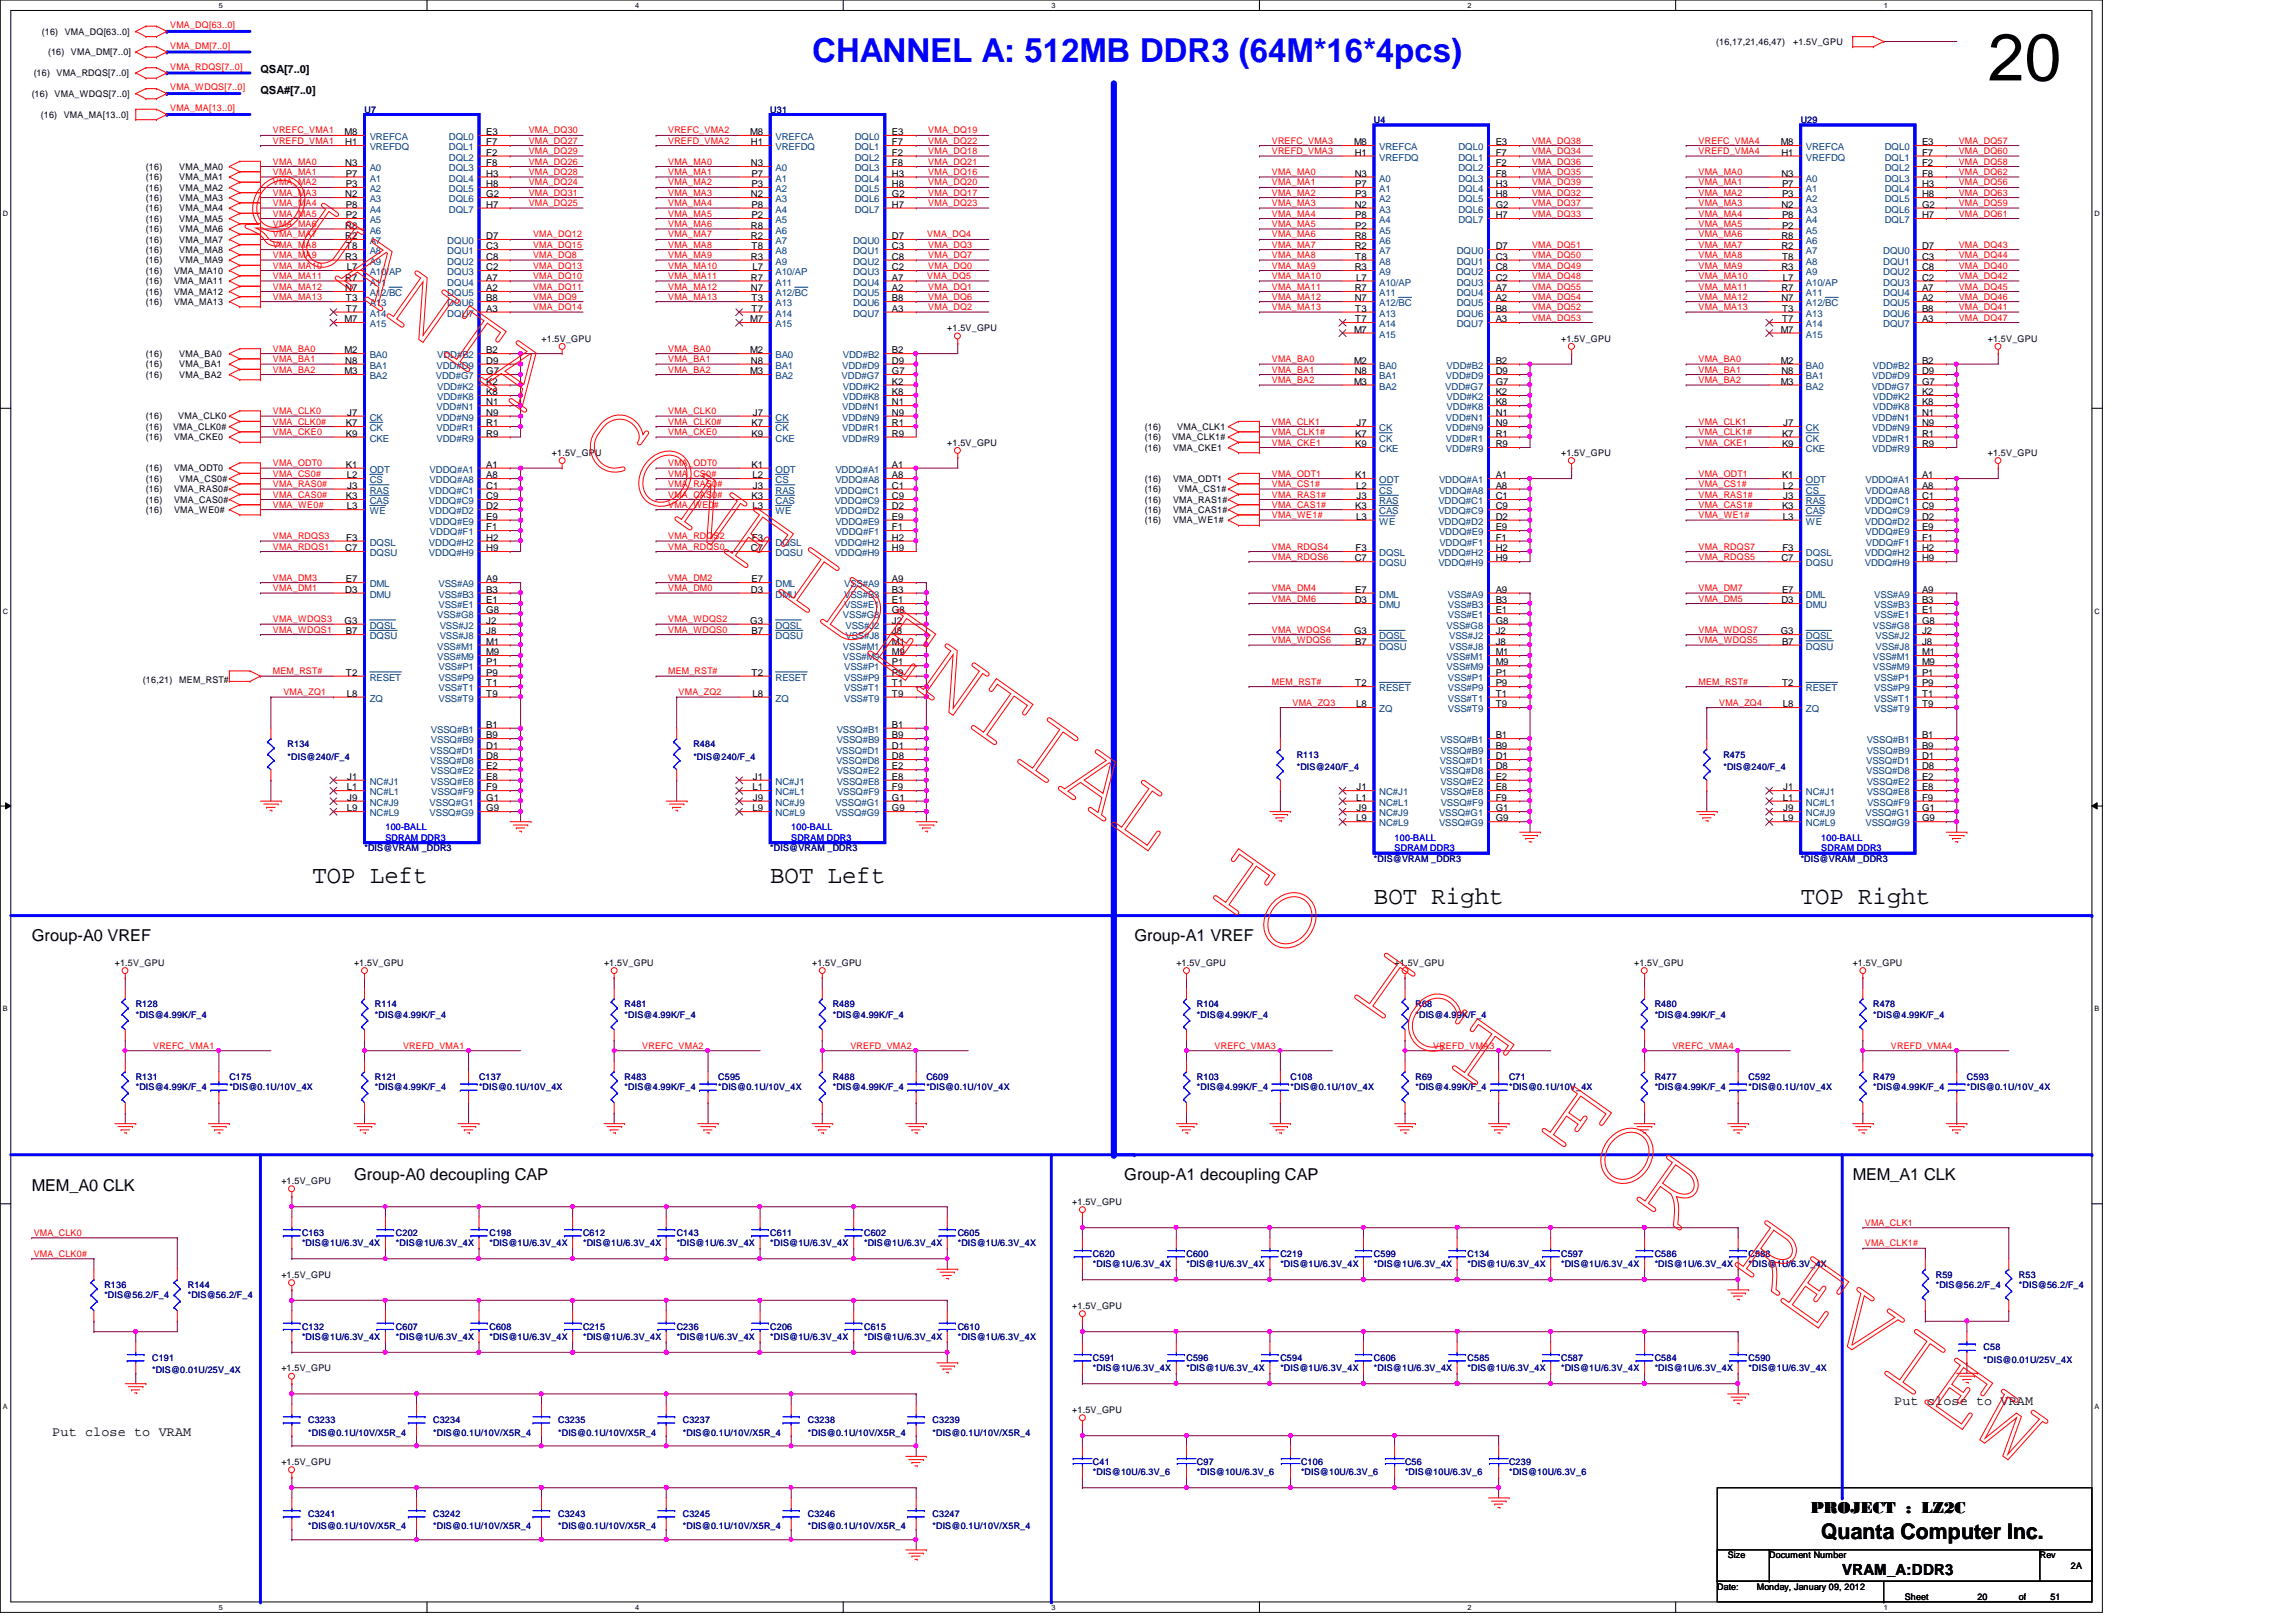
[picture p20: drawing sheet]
<svg xmlns="http://www.w3.org/2000/svg" width="297mm" height="210mm" viewBox="0 0 297 210" stroke-linecap="round" stroke-linejoin="round" font-family="sans-serif">
<defs><g id="words">
<text font-size="8.6" x="257.2" y="10.4">20</text>
<text font-size="4.3" fill="#00f" x="105.1" y="8">CHANNEL A: 512MB DDR3 (64M*16*4pcs)</text>
<g font-size="3.2">
<text x="40.4" y="114.3">TOP Left</text>
<text x="99.6" y="114.3">BOT Left</text>
<text x="177.8" y="117">BOT Right</text>
<text x="233" y="117">TOP Right</text>
</g>
<text font-size="2.8" x="235.6" y="199.2">Quanta Computer Inc.</text>
<g font-size="2.1">
<text x="4.1" y="121.8">Group-A0 VREF</text>
<text x="146.8" y="121.8">Group-A1 VREF</text>
<text x="4.1" y="154.1">MEM_A0 CLK</text>
<text x="45.8" y="152.7">Group-A0 decoupling CAP</text>
<text x="145.5" y="152.7">Group-A1 decoupling CAP</text>
<text x="239.7" y="152.7">MEM_A1 CLK</text>
<text x="234.3" y="195.8">PROJECT : LZ2C</text>
</g>
<text font-size="2" x="238.3" y="203.8">VRAM_A:DDR3</text>
<g font-size="1.7">
<text x="6.8" y="185.8">Put close to VRAM</text>
<text x="245.1" y="181.8">Put close to VRAM</text>
</g>
<g font-size="1.4">
<text x="33.7" y="9.4">QSA[7..0]</text>
<text x="33.7" y="12.1">QSA#[7..0]</text>
</g>
<g font-size="1.2">
<text x="5.4" y="4.5">(16)</text>
<text x="8.4" y="4.5">VMA_DQ[63..0]</text>
<text x="222" y="5.8">(16,17,21,46,47)</text>
<text x="232" y="5.8">+1.5V_GPU</text>
<text x="4.4" y="9.9">(16)</text>
<text x="6.2" y="7.2">(16)</text>
<text x="7.3" y="9.9">VMA_RDQS[7..0]</text>
<text x="9.2" y="7.2">VMA_DM[7..0]</text>
<text x="4.1" y="12.6">(16)</text>
<text x="5.3" y="15.2">(16)</text>
<text x="7.1" y="12.6">VMA_WDQS[7..0]</text>
<text x="8.3" y="15.2">VMA_MA[13..0]</text>
<text x="44.6" y="17.5">M8</text>
<text x="62.9" y="17.5">E3</text>
<text x="97.1" y="17.5">M8</text>
<text x="115.4" y="17.5">E3</text>
<text x="18.9" y="22">(16)</text>
<text x="18.9" y="23.3">(16)</text>
<text x="23.2" y="22">VMA_MA0</text>
<text x="23.2" y="23.3">VMA_MA1</text>
<text x="44.7" y="21.5">N3</text>
<text x="44.7" y="18.8">H1</text>
<text x="44.7" y="22.9">P7</text>
<text x="62.9" y="18.8">F7</text>
<text x="62.9" y="20.2">F2</text>
<text x="62.9" y="21.5">F8</text>
<text x="62.9" y="22.9">H3</text>
<text x="97.2" y="21.5">N3</text>
<text x="97.2" y="18.8">H1</text>
<text x="97.2" y="22.9">P7</text>
<text x="115.4" y="18.8">F7</text>
<text x="115.4" y="20.2">F2</text>
<text x="115.4" y="21.5">F8</text>
<text x="115.4" y="22.9">H3</text>
<text x="175.2" y="18.8">M8</text>
<text x="175.3" y="22.9">N3</text>
<text x="175.3" y="20.2">H1</text>
<text x="193.5" y="18.8">E3</text>
<text x="193.5" y="20.2">F7</text>
<text x="193.5" y="21.5">F2</text>
<text x="193.5" y="22.9">F8</text>
<text x="230.4" y="18.8">M8</text>
<text x="230.5" y="22.9">N3</text>
<text x="230.5" y="20.2">H1</text>
<text x="248.7" y="18.8">E3</text>
<text x="248.7" y="20.2">F7</text>
<text x="248.7" y="21.5">F2</text>
<text x="248.7" y="22.9">F8</text>
<text x="18.9" y="24.7">(16)</text>
<text x="18.9" y="26">(16)</text>
<text x="18.9" y="27.3">(16)</text>
<text x="18.9" y="28.7">(16)</text>
<text x="23.2" y="24.7">VMA_MA2</text>
<text x="23.2" y="26">VMA_MA3</text>
<text x="23.2" y="27.3">VMA_MA4</text>
<text x="23.2" y="28.7">VMA_MA5</text>
<text x="44.7" y="25.5">N2</text>
<text x="44.7" y="29.6">R8</text>
<text x="44.7" y="24.2">P3</text>
<text x="44.7" y="26.9">P8</text>
<text x="44.7" y="28.2">P2</text>
<text x="62.9" y="24.2">H8</text>
<text x="62.9" y="25.5">G2</text>
<text x="62.9" y="26.9">H7</text>
<text x="97.2" y="25.5">N2</text>
<text x="97.2" y="29.6">R8</text>
<text x="97.2" y="24.2">P3</text>
<text x="97.2" y="26.9">P8</text>
<text x="97.2" y="28.2">P2</text>
<text x="115.4" y="24.2">H8</text>
<text x="115.4" y="25.5">G2</text>
<text x="115.4" y="26.9">H7</text>
<text x="175.3" y="26.9">N2</text>
<text x="175.3" y="25.5">P3</text>
<text x="175.3" y="28.2">P8</text>
<text x="175.3" y="29.6">P2</text>
<text x="175.3" y="24.2">P7</text>
<text x="193.5" y="24.2">H3</text>
<text x="193.5" y="25.5">H8</text>
<text x="193.5" y="26.9">G2</text>
<text x="193.5" y="28.2">H7</text>
<text x="230.5" y="26.9">N2</text>
<text x="230.5" y="25.5">P3</text>
<text x="230.5" y="28.2">P8</text>
<text x="230.5" y="29.6">P2</text>
<text x="230.5" y="24.2">P7</text>
<text x="248.7" y="24.2">H3</text>
<text x="248.7" y="25.5">H8</text>
<text x="248.7" y="26.9">G2</text>
<text x="248.7" y="28.2">H7</text>
<text x="18.9" y="30.1">(16)</text>
<text x="18.9" y="31.4">(16)</text>
<text x="18.9" y="32.8">(16)</text>
<text x="18.9" y="34.1">(16)</text>
<text x="18.9" y="35.4">(16)</text>
<text x="22.5" y="35.4">VMA_MA10</text>
<text x="23.2" y="30.1">VMA_MA6</text>
<text x="23.2" y="31.4">VMA_MA7</text>
<text x="23.2" y="32.8">VMA_MA8</text>
<text x="23.2" y="34.1">VMA_MA9</text>
<text x="44.7" y="30.9">R2</text>
<text x="44.7" y="33.6">R3</text>
<text x="44.7" y="32.3">T8</text>
<text x="44.9" y="35">L7</text>
<text x="62.9" y="32.3">C3</text>
<text x="62.9" y="33.6">C8</text>
<text x="62.9" y="35">C2</text>
<text x="62.9" y="30.9">D7</text>
<text x="97.2" y="30.9">R2</text>
<text x="97.2" y="33.6">R3</text>
<text x="97.2" y="32.3">T8</text>
<text x="97.4" y="35">L7</text>
<text x="115.4" y="32.3">C3</text>
<text x="115.4" y="33.6">C8</text>
<text x="115.4" y="35">C2</text>
<text x="115.4" y="30.9">D7</text>
<text x="175.3" y="30.9">R8</text>
<text x="175.3" y="32.3">R2</text>
<text x="175.3" y="35">R3</text>
<text x="175.3" y="33.6">T8</text>
<text x="193.5" y="33.6">C3</text>
<text x="193.5" y="35">C8</text>
<text x="193.5" y="32.3">D7</text>
<text x="230.5" y="30.9">R8</text>
<text x="230.5" y="32.3">R2</text>
<text x="230.5" y="35">R3</text>
<text x="230.5" y="33.6">T8</text>
<text x="248.7" y="33.6">C3</text>
<text x="248.7" y="35">C8</text>
<text x="248.7" y="32.3">D7</text>
<text x="18.9" y="38.1">(16)</text>
<text x="18.9" y="36.8">(16)</text>
<text x="18.9" y="39.5">(16)</text>
<text x="22.5" y="38.1">VMA_MA12</text>
<text x="22.5" y="36.8">VMA_MA11</text>
<text x="22.5" y="39.5">VMA_MA13</text>
<text x="44.6" y="41.7">M7</text>
<text x="44.7" y="36.3">R7</text>
<text x="44.7" y="37.7">N7</text>
<text x="44.7" y="39">T3</text>
<text x="44.7" y="40.3">T7</text>
<text x="62.9" y="36.3">A7</text>
<text x="62.9" y="37.7">A2</text>
<text x="62.9" y="39">B8</text>
<text x="62.9" y="40.3">A3</text>
<text x="97.1" y="41.7">M7</text>
<text x="97.2" y="36.3">R7</text>
<text x="97.2" y="37.7">N7</text>
<text x="97.2" y="39">T3</text>
<text x="97.2" y="40.3">T7</text>
<text x="115.4" y="36.3">A7</text>
<text x="115.4" y="37.7">A2</text>
<text x="115.4" y="39">B8</text>
<text x="115.4" y="40.3">A3</text>
<text x="175.3" y="37.7">R7</text>
<text x="175.3" y="39">N7</text>
<text x="175.3" y="40.3">T3</text>
<text x="175.3" y="41.7">T7</text>
<text x="175.5" y="36.3">L7</text>
<text x="193.5" y="36.3">C2</text>
<text x="193.5" y="37.7">A7</text>
<text x="193.5" y="39">A2</text>
<text x="193.5" y="40.3">B8</text>
<text x="193.5" y="41.7">A3</text>
<text x="230.5" y="37.7">R7</text>
<text x="230.5" y="39">N7</text>
<text x="230.5" y="40.3">T3</text>
<text x="230.5" y="41.7">T7</text>
<text x="230.7" y="36.3">L7</text>
<text x="248.7" y="36.3">C2</text>
<text x="248.7" y="37.7">A7</text>
<text x="248.7" y="39">A2</text>
<text x="248.7" y="40.3">B8</text>
<text x="248.7" y="41.7">A3</text>
<text x="18.9" y="46.2">(16)</text>
<text x="18.9" y="47.5">(16)</text>
<text x="23.2" y="46.2">VMA_BA0</text>
<text x="23.2" y="47.5">VMA_BA1</text>
<text x="44.6" y="45.7">M2</text>
<text x="44.7" y="47.1">N8</text>
<text x="62.9" y="45.7">B2</text>
<text x="62.9" y="47.1">D9</text>
<text x="70.1" y="44.2">+1.5V_GPU</text>
<text x="97.1" y="45.7">M2</text>
<text x="97.2" y="47.1">N8</text>
<text x="115.4" y="45.7">B2</text>
<text x="115.4" y="47.1">D9</text>
<text x="122.6" y="42.8">+1.5V_GPU</text>
<text x="175.2" y="47.1">M2</text>
<text x="175.2" y="43.1">M7</text>
<text x="193.5" y="47.1">B2</text>
<text x="202" y="44.2">+1.5V_GPU</text>
<text x="230.4" y="47.1">M2</text>
<text x="230.4" y="43.1">M7</text>
<text x="248.7" y="47.1">B2</text>
<text x="257.2" y="44.2">+1.5V_GPU</text>
<text x="18.9" y="48.9">(16)</text>
<text x="23.2" y="48.9">VMA_BA2</text>
<text x="44.6" y="48.4">M3</text>
<text x="44.9" y="53.8">J7</text>
<text x="62.9" y="48.4">G7</text>
<text x="62.9" y="49.8">K2</text>
<text x="62.9" y="51.1">K8</text>
<text x="62.9" y="52.5">N1</text>
<text x="62.9" y="53.8">N9</text>
<text x="97.1" y="48.4">M3</text>
<text x="97.4" y="53.8">J7</text>
<text x="115.4" y="48.4">G7</text>
<text x="115.4" y="49.8">K2</text>
<text x="115.4" y="51.1">K8</text>
<text x="115.4" y="52.5">N1</text>
<text x="115.4" y="53.8">N9</text>
<text x="175.2" y="49.8">M3</text>
<text x="175.3" y="48.4">N8</text>
<text x="193.5" y="48.4">D9</text>
<text x="193.5" y="49.8">G7</text>
<text x="193.5" y="51.1">K2</text>
<text x="193.5" y="52.5">K8</text>
<text x="193.5" y="53.8">N1</text>
<text x="230.4" y="49.8">M3</text>
<text x="230.5" y="48.4">N8</text>
<text x="248.7" y="48.4">D9</text>
<text x="248.7" y="49.8">G7</text>
<text x="248.7" y="51.1">K2</text>
<text x="248.7" y="52.5">K8</text>
<text x="248.7" y="53.8">N1</text>
<text x="18.9" y="54.3">(16)</text>
<text x="18.9" y="57">(16)</text>
<text x="18.9" y="55.6">(16)</text>
<text x="22.4" y="55.6">VMA_CLK0#</text>
<text x="22.5" y="57">VMA_CKE0</text>
<text x="23.1" y="54.3">VMA_CLK0</text>
<text x="44.7" y="56.5">K9</text>
<text x="44.7" y="55.2">K7</text>
<text x="62.9" y="55.2">R1</text>
<text x="62.9" y="56.5">R9</text>
<text x="71.4" y="59">+1.5V_GPU</text>
<text x="97.2" y="56.5">K9</text>
<text x="97.2" y="55.2">K7</text>
<text x="115.4" y="55.2">R1</text>
<text x="115.4" y="56.5">R9</text>
<text x="122.6" y="57.7">+1.5V_GPU</text>
<text x="148.1" y="57">(16)</text>
<text x="148.1" y="58.3">(16)</text>
<text x="148.1" y="55.6">(16)</text>
<text x="151.6" y="57">VMA_CLK1#</text>
<text x="151.8" y="58.3">VMA_CKE1</text>
<text x="152.3" y="55.6">VMA_CLK1</text>
<text x="175.3" y="57.9">K9</text>
<text x="175.3" y="56.5">K7</text>
<text x="175.5" y="55.2">J7</text>
<text x="193.5" y="55.2">N9</text>
<text x="193.5" y="56.5">R1</text>
<text x="193.5" y="57.9">R9</text>
<text x="202" y="59">+1.5V_GPU</text>
<text x="230.5" y="57.9">K9</text>
<text x="230.5" y="56.5">K7</text>
<text x="230.7" y="55.2">J7</text>
<text x="248.7" y="55.2">N9</text>
<text x="248.7" y="56.5">R1</text>
<text x="248.7" y="57.9">R9</text>
<text x="257.2" y="59">+1.5V_GPU</text>
<text x="18.9" y="62.4">(16)</text>
<text x="18.9" y="61">(16)</text>
<text x="18.9" y="65.1">(16)</text>
<text x="18.9" y="63.7">(16)</text>
<text x="22.5" y="61">VMA_ODT0</text>
<text x="22.5" y="65.1">VMA_CAS0#</text>
<text x="22.5" y="63.7">VMA_RAS0#</text>
<text x="23.2" y="62.4">VMA_CS0#</text>
<text x="44.7" y="64.6">K3</text>
<text x="44.7" y="60.5">K1</text>
<text x="44.9" y="65.9">L3</text>
<text x="44.9" y="61.9">L2</text>
<text x="44.9" y="63.2">J3</text>
<text x="62.9" y="60.5">A1</text>
<text x="62.9" y="61.9">A8</text>
<text x="62.9" y="63.2">C1</text>
<text x="62.9" y="64.6">C9</text>
<text x="62.9" y="65.9">D2</text>
<text x="97.2" y="64.6">K3</text>
<text x="97.2" y="60.5">K1</text>
<text x="97.4" y="65.9">L3</text>
<text x="97.4" y="61.9">L2</text>
<text x="97.4" y="63.2">J3</text>
<text x="115.4" y="60.5">A1</text>
<text x="115.4" y="61.9">A8</text>
<text x="115.4" y="63.2">C1</text>
<text x="115.4" y="64.6">C9</text>
<text x="115.4" y="65.9">D2</text>
<text x="148.1" y="62.4">(16)</text>
<text x="148.1" y="65.1">(16)</text>
<text x="148.1" y="63.7">(16)</text>
<text x="151.8" y="62.4">VMA_ODT1</text>
<text x="151.8" y="65.1">VMA_RAS1#</text>
<text x="152.4" y="63.7">VMA_CS1#</text>
<text x="175.3" y="65.9">K3</text>
<text x="175.3" y="61.9">K1</text>
<text x="175.5" y="63.2">L2</text>
<text x="175.5" y="64.6">J3</text>
<text x="193.5" y="61.9">A1</text>
<text x="193.5" y="63.2">A8</text>
<text x="193.5" y="64.6">C1</text>
<text x="193.5" y="65.9">C9</text>
<text x="230.5" y="65.9">K3</text>
<text x="230.5" y="61.9">K1</text>
<text x="230.7" y="63.2">L2</text>
<text x="230.7" y="64.6">J3</text>
<text x="248.7" y="61.9">A1</text>
<text x="248.7" y="63.2">A8</text>
<text x="248.7" y="64.6">C1</text>
<text x="248.7" y="65.9">C9</text>
<text x="18.9" y="66.4">(16)</text>
<text x="22.5" y="66.4">VMA_WE0#</text>
<text x="44.7" y="71.3">C7</text>
<text x="44.8" y="70">F3</text>
<text x="62.9" y="67.3">E9</text>
<text x="62.9" y="68.6">F1</text>
<text x="62.9" y="70">H2</text>
<text x="62.9" y="71.3">H9</text>
<text x="97.2" y="71.3">C7</text>
<text x="97.3" y="70">F3</text>
<text x="115.4" y="67.3">E9</text>
<text x="115.4" y="68.6">F1</text>
<text x="115.4" y="70">H2</text>
<text x="115.4" y="71.3">H9</text>
<text x="148.1" y="67.7">(16)</text>
<text x="148.1" y="66.4">(16)</text>
<text x="151.8" y="67.7">VMA_WE1#</text>
<text x="151.8" y="66.4">VMA_CAS1#</text>
<text x="175.4" y="71.3">F3</text>
<text x="175.5" y="67.3">L3</text>
<text x="193.5" y="68.6">E9</text>
<text x="193.5" y="70">F1</text>
<text x="193.5" y="71.3">H2</text>
<text x="193.5" y="67.3">D2</text>
<text x="230.6" y="71.3">F3</text>
<text x="230.7" y="67.3">L3</text>
<text x="248.7" y="68.6">E9</text>
<text x="248.7" y="70">F1</text>
<text x="248.7" y="71.3">H2</text>
<text x="248.7" y="67.3">D2</text>
<text x="44.7" y="76.7">D3</text>
<text x="44.7" y="75.4">E7</text>
<text x="62.9" y="75.4">A9</text>
<text x="62.9" y="76.7">B3</text>
<text x="97.2" y="76.7">D3</text>
<text x="97.2" y="75.4">E7</text>
<text x="115.4" y="75.4">A9</text>
<text x="115.4" y="76.7">B3</text>
<text x="175.3" y="72.6">C7</text>
<text x="175.3" y="76.7">E7</text>
<text x="193.5" y="76.7">A9</text>
<text x="193.5" y="72.6">H9</text>
<text x="230.5" y="72.6">C7</text>
<text x="230.5" y="76.7">E7</text>
<text x="248.7" y="76.7">A9</text>
<text x="248.7" y="72.6">H9</text>
<text x="44.6" y="80.7">G3</text>
<text x="44.7" y="82.1">B7</text>
<text x="62.9" y="78.1">E1</text>
<text x="62.9" y="79.4">G8</text>
<text x="62.9" y="80.7">J2</text>
<text x="62.9" y="82.1">J8</text>
<text x="62.9" y="83.4">M1</text>
<text x="97.1" y="80.7">G3</text>
<text x="97.2" y="82.1">B7</text>
<text x="115.4" y="78.1">E1</text>
<text x="115.4" y="79.4">G8</text>
<text x="115.4" y="80.7">J2</text>
<text x="115.4" y="82.1">J8</text>
<text x="115.4" y="83.4">M1</text>
<text x="175.2" y="82.1">G3</text>
<text x="175.3" y="78.1">D3</text>
<text x="175.3" y="83.4">B7</text>
<text x="193.5" y="79.4">E1</text>
<text x="193.5" y="78.1">B3</text>
<text x="193.5" y="80.7">G8</text>
<text x="193.5" y="82.1">J2</text>
<text x="193.5" y="83.4">J8</text>
<text x="230.4" y="82.1">G3</text>
<text x="230.5" y="78.1">D3</text>
<text x="230.5" y="83.4">B7</text>
<text x="248.7" y="79.4">E1</text>
<text x="248.7" y="78.1">B3</text>
<text x="248.7" y="80.7">G8</text>
<text x="248.7" y="82.1">J2</text>
<text x="248.7" y="83.4">J8</text>
<text x="18.5" y="88.3">(16,21)</text>
<text x="23.2" y="88.3">MEM_RST#</text>
<text x="44.7" y="87.5">T2</text>
<text x="62.9" y="84.8">M9</text>
<text x="62.9" y="86.1">P1</text>
<text x="62.9" y="87.5">P9</text>
<text x="62.9" y="88.8">T1</text>
<text x="97.2" y="87.5">T2</text>
<text x="115.4" y="84.8">M9</text>
<text x="115.4" y="86.1">P1</text>
<text x="115.4" y="87.5">P9</text>
<text x="115.4" y="88.8">T1</text>
<text x="175.3" y="88.8">T2</text>
<text x="193.5" y="84.8">M1</text>
<text x="193.5" y="86.1">M9</text>
<text x="193.5" y="87.5">P1</text>
<text x="193.5" y="88.8">P9</text>
<text x="230.5" y="88.8">T2</text>
<text x="248.7" y="84.8">M1</text>
<text x="248.7" y="86.1">M9</text>
<text x="248.7" y="87.5">P1</text>
<text x="248.7" y="88.8">P9</text>
<text x="44.9" y="90.2">L8</text>
<text x="62.9" y="94.2">B1</text>
<text x="62.9" y="95.5">B9</text>
<text x="62.9" y="90.2">T9</text>
<text x="97.4" y="90.2">L8</text>
<text x="115.4" y="94.2">B1</text>
<text x="115.4" y="95.5">B9</text>
<text x="115.4" y="90.2">T9</text>
<text x="175.5" y="91.5">L8</text>
<text x="193.5" y="95.5">B1</text>
<text x="193.5" y="90.2">T1</text>
<text x="193.5" y="91.5">T9</text>
<text x="230.7" y="91.5">L8</text>
<text x="248.7" y="95.5">B1</text>
<text x="248.7" y="90.2">T1</text>
<text x="248.7" y="91.5">T9</text>
<text x="44.9" y="100.9">J1</text>
<text x="62.9" y="96.9">D1</text>
<text x="62.9" y="98.3">D8</text>
<text x="62.9" y="99.6">E2</text>
<text x="62.9" y="100.9">E8</text>
<text x="97.4" y="100.9">J1</text>
<text x="115.4" y="96.9">D1</text>
<text x="115.4" y="98.3">D8</text>
<text x="115.4" y="99.6">E2</text>
<text x="115.4" y="100.9">E8</text>
<text x="193.5" y="98.3">D1</text>
<text x="193.5" y="96.9">B9</text>
<text x="193.5" y="99.6">D8</text>
<text x="193.5" y="100.9">E2</text>
<text x="248.7" y="98.3">D1</text>
<text x="248.7" y="96.9">B9</text>
<text x="248.7" y="99.6">D8</text>
<text x="248.7" y="100.9">E2</text>
<text x="44.9" y="102.3">L1</text>
<text x="44.9" y="105">L9</text>
<text x="44.9" y="103.6">J9</text>
<text x="62.9" y="102.3">F9</text>
<text x="62.9" y="103.6">G1</text>
<text x="62.9" y="105">G9</text>
<text x="97.4" y="102.3">L1</text>
<text x="97.4" y="105">L9</text>
<text x="97.4" y="103.6">J9</text>
<text x="115.4" y="102.3">F9</text>
<text x="115.4" y="103.6">G1</text>
<text x="115.4" y="105">G9</text>
<text x="175.5" y="103.6">L1</text>
<text x="175.5" y="106.3">L9</text>
<text x="175.5" y="102.3">J1</text>
<text x="175.5" y="105">J9</text>
<text x="193.5" y="102.3">E8</text>
<text x="193.5" y="103.6">F9</text>
<text x="193.5" y="105">G1</text>
<text x="193.5" y="106.3">G9</text>
<text x="230.7" y="103.6">L1</text>
<text x="230.7" y="106.3">L9</text>
<text x="230.7" y="102.3">J1</text>
<text x="230.7" y="105">J9</text>
<text x="248.7" y="102.3">E8</text>
<text x="248.7" y="103.6">F9</text>
<text x="248.7" y="105">G1</text>
<text x="248.7" y="106.3">G9</text>
<text x="14.9" y="125">+1.5V_GPU</text>
<text x="45.8" y="125">+1.5V_GPU</text>
<text x="78.1" y="125">+1.5V_GPU</text>
<text x="105.1" y="125">+1.5V_GPU</text>
<text x="152.2" y="125">+1.5V_GPU</text>
<text x="180.4" y="125">+1.5V_GPU</text>
<text x="211.4" y="125">+1.5V_GPU</text>
<text x="239.7" y="125">+1.5V_GPU</text>
<text x="36.4" y="153.2">+1.5V_GPU</text>
<text x="138.7" y="155.9">+1.5V_GPU</text>
<text x="36.4" y="165.4">+1.5V_GPU</text>
<text x="138.7" y="169.4">+1.5V_GPU</text>
<text x="36.4" y="177.5">+1.5V_GPU</text>
<text x="138.7" y="182.8">+1.5V_GPU</text>
<text x="36.4" y="189.6">+1.5V_GPU</text>
<text x="223.5" y="201.7">Size</text>
<text x="228.9" y="201.7">Document Number</text>
<text x="263.9" y="201.7">Rev</text>
<text x="267.9" y="203">2A</text>
<text x="222.2" y="205.7">Date:</text>
<text x="227.3" y="205.7">Monday, January 09, 2012</text>
<text x="246.4" y="207.1">Sheet</text>
<text x="255.8" y="207.1">20</text>
<text x="261.2" y="207.1">of</text>
<text x="265.3" y="207.1">51</text>
</g>
<g font-size="1.2" fill="#f00">
<text x="22" y="3.6">VMA_DQ[63..0]</text>
<text x="22" y="6.3">VMA_DM[7..0]</text>
<text x="22" y="11.7">VMA_WDQS[7..0]</text>
<text x="22" y="9">VMA_RDQS[7..0]</text>
<text x="22" y="14.4">VMA_MA[13..0]</text>
<text x="35.3" y="17.3">VREFC_VMA1</text>
<text x="68.4" y="17.3">VMA_DQ30</text>
<text x="86.4" y="17.3">VREFC_VMA2</text>
<text x="120.1" y="17.3">VMA_DQ19</text>
<text x="35.3" y="18.6">VREFD_VMA1</text>
<text x="35.3" y="22.6">VMA_MA1</text>
<text x="35.3" y="21.3">VMA_MA0</text>
<text x="68.4" y="22.6">VMA_DQ28</text>
<text x="68.4" y="19.9">VMA_DQ29</text>
<text x="68.4" y="21.3">VMA_DQ26</text>
<text x="68.4" y="18.6">VMA_DQ27</text>
<text x="86.4" y="22.6">VMA_MA1</text>
<text x="86.4" y="21.3">VMA_MA0</text>
<text x="86.4" y="18.6">VREFD_VMA2</text>
<text x="120.1" y="21.3">VMA_DQ21</text>
<text x="120.1" y="18.6">VMA_DQ22</text>
<text x="120.1" y="19.9">VMA_DQ18</text>
<text x="120.1" y="22.6">VMA_DQ16</text>
<text x="164.5" y="22.6">VMA_MA0</text>
<text x="164.5" y="18.6">VREFC_VMA3</text>
<text x="164.5" y="19.9">VREFD_VMA3</text>
<text x="198.2" y="19.9">VMA_DQ34</text>
<text x="198.2" y="18.6">VMA_DQ38</text>
<text x="198.2" y="21.3">VMA_DQ36</text>
<text x="198.2" y="22.6">VMA_DQ35</text>
<text x="219.7" y="18.6">VREFC_VMA4</text>
<text x="219.7" y="19.9">VREFD_VMA4</text>
<text x="219.7" y="22.6">VMA_MA0</text>
<text x="253.4" y="22.6">VMA_DQ62</text>
<text x="253.4" y="18.6">VMA_DQ57</text>
<text x="253.4" y="19.9">VMA_DQ60</text>
<text x="253.4" y="21.3">VMA_DQ58</text>
<text x="35.3" y="29.4">VMA_MA6</text>
<text x="35.3" y="25.3">VMA_MA3</text>
<text x="35.3" y="26.7">VMA_MA4</text>
<text x="35.3" y="28">VMA_MA5</text>
<text x="35.3" y="24">VMA_MA2</text>
<text x="68.4" y="25.3">VMA_DQ31</text>
<text x="68.4" y="26.7">VMA_DQ25</text>
<text x="68.4" y="24">VMA_DQ24</text>
<text x="86.4" y="29.4">VMA_MA6</text>
<text x="86.4" y="25.3">VMA_MA3</text>
<text x="86.4" y="26.7">VMA_MA4</text>
<text x="86.4" y="28">VMA_MA5</text>
<text x="86.4" y="24">VMA_MA2</text>
<text x="120.1" y="24">VMA_DQ20</text>
<text x="120.1" y="26.7">VMA_DQ23</text>
<text x="120.1" y="25.3">VMA_DQ17</text>
<text x="164.5" y="26.7">VMA_MA3</text>
<text x="164.5" y="28">VMA_MA4</text>
<text x="164.5" y="29.4">VMA_MA5</text>
<text x="164.5" y="24">VMA_MA1</text>
<text x="164.5" y="25.3">VMA_MA2</text>
<text x="198.2" y="24">VMA_DQ39</text>
<text x="198.2" y="25.3">VMA_DQ32</text>
<text x="198.2" y="26.7">VMA_DQ37</text>
<text x="198.2" y="28">VMA_DQ33</text>
<text x="219.7" y="26.7">VMA_MA3</text>
<text x="219.7" y="28">VMA_MA4</text>
<text x="219.7" y="29.4">VMA_MA5</text>
<text x="219.7" y="24">VMA_MA1</text>
<text x="219.7" y="25.3">VMA_MA2</text>
<text x="253.4" y="24">VMA_DQ56</text>
<text x="253.4" y="25.3">VMA_DQ63</text>
<text x="253.4" y="28">VMA_DQ61</text>
<text x="253.4" y="26.7">VMA_DQ59</text>
<text x="35.3" y="33.4">VMA_MA9</text>
<text x="35.3" y="34.8">VMA_MA10</text>
<text x="35.3" y="32">VMA_MA8</text>
<text x="35.3" y="30.7">VMA_MA7</text>
<text x="69" y="32">VMA_DQ15</text>
<text x="69" y="34.8">VMA_DQ13</text>
<text x="69" y="33.4">VMA_DQ8</text>
<text x="69" y="30.7">VMA_DQ12</text>
<text x="86.4" y="33.4">VMA_MA9</text>
<text x="86.4" y="34.8">VMA_MA10</text>
<text x="86.4" y="32">VMA_MA8</text>
<text x="86.4" y="30.7">VMA_MA7</text>
<text x="120" y="30.7">VMA_DQ4</text>
<text x="120.1" y="33.4">VMA_DQ7</text>
<text x="120.1" y="34.8">VMA_DQ0</text>
<text x="120.1" y="32">VMA_DQ3</text>
<text x="164.5" y="34.8">VMA_MA9</text>
<text x="164.5" y="33.4">VMA_MA8</text>
<text x="164.5" y="32">VMA_MA7</text>
<text x="164.5" y="30.7">VMA_MA6</text>
<text x="198.2" y="34.8">VMA_DQ49</text>
<text x="198.2" y="32">VMA_DQ51</text>
<text x="198.2" y="33.4">VMA_DQ50</text>
<text x="219.7" y="34.8">VMA_MA9</text>
<text x="219.7" y="33.4">VMA_MA8</text>
<text x="219.7" y="32">VMA_MA7</text>
<text x="219.7" y="30.7">VMA_MA6</text>
<text x="253.4" y="33.4">VMA_DQ44</text>
<text x="253.4" y="32">VMA_DQ43</text>
<text x="253.4" y="34.8">VMA_DQ40</text>
<text x="35.3" y="36.1">VMA_MA11</text>
<text x="35.3" y="37.5">VMA_MA12</text>
<text x="35.3" y="38.8">VMA_MA13</text>
<text x="69" y="40.1">VMA_DQ14</text>
<text x="69" y="37.5">VMA_DQ11</text>
<text x="69" y="36.1">VMA_DQ10</text>
<text x="69" y="38.8">VMA_DQ9</text>
<text x="86.4" y="36.1">VMA_MA11</text>
<text x="86.4" y="37.5">VMA_MA12</text>
<text x="86.4" y="38.8">VMA_MA13</text>
<text x="120" y="36.1">VMA_DQ5</text>
<text x="120.1" y="38.8">VMA_DQ6</text>
<text x="120.1" y="37.5">VMA_DQ1</text>
<text x="120.1" y="40.1">VMA_DQ2</text>
<text x="164.5" y="37.5">VMA_MA11</text>
<text x="164.5" y="36.1">VMA_MA10</text>
<text x="164.5" y="38.8">VMA_MA12</text>
<text x="164.5" y="40.1">VMA_MA13</text>
<text x="198.2" y="36.1">VMA_DQ48</text>
<text x="198.2" y="40.1">VMA_DQ52</text>
<text x="198.2" y="38.8">VMA_DQ54</text>
<text x="198.2" y="41.5">VMA_DQ53</text>
<text x="198.2" y="37.5">VMA_DQ55</text>
<text x="219.7" y="37.5">VMA_MA11</text>
<text x="219.7" y="36.1">VMA_MA10</text>
<text x="219.7" y="38.8">VMA_MA12</text>
<text x="219.7" y="40.1">VMA_MA13</text>
<text x="253.4" y="36.1">VMA_DQ42</text>
<text x="253.4" y="41.5">VMA_DQ47</text>
<text x="253.4" y="38.8">VMA_DQ46</text>
<text x="253.4" y="37.5">VMA_DQ45</text>
<text x="253.4" y="40.1">VMA_DQ41</text>
<text x="35.3" y="45.5">VMA_BA0</text>
<text x="35.3" y="46.9">VMA_BA1</text>
<text x="86.4" y="45.5">VMA_BA0</text>
<text x="86.4" y="46.9">VMA_BA1</text>
<text x="164.5" y="46.9">VMA_BA0</text>
<text x="219.7" y="46.9">VMA_BA0</text>
<text x="35.3" y="48.2">VMA_BA2</text>
<text x="35.3" y="53.6">VMA_CLK0</text>
<text x="86.4" y="48.2">VMA_BA2</text>
<text x="86.4" y="53.6">VMA_CLK0</text>
<text x="164.5" y="48.2">VMA_BA1</text>
<text x="164.5" y="49.6">VMA_BA2</text>
<text x="219.7" y="48.2">VMA_BA1</text>
<text x="219.7" y="49.6">VMA_BA2</text>
<text x="35.3" y="56.3">VMA_CKE0</text>
<text x="35.3" y="54.9">VMA_CLK0#</text>
<text x="86.4" y="56.3">VMA_CKE0</text>
<text x="86.4" y="54.9">VMA_CLK0#</text>
<text x="164.5" y="54.9">VMA_CLK1</text>
<text x="164.5" y="56.3">VMA_CLK1#</text>
<text x="164.5" y="57.7">VMA_CKE1</text>
<text x="219.7" y="54.9">VMA_CLK1</text>
<text x="219.7" y="56.3">VMA_CLK1#</text>
<text x="219.7" y="57.7">VMA_CKE1</text>
<text x="35.3" y="65.7">VMA_WE0#</text>
<text x="35.3" y="60.3">VMA_ODT0</text>
<text x="35.3" y="61.7">VMA_CS0#</text>
<text x="35.3" y="64.4">VMA_CAS0#</text>
<text x="35.3" y="63">VMA_RAS0#</text>
<text x="86.4" y="65.7">VMA_WE0#</text>
<text x="86.4" y="60.3">VMA_ODT0</text>
<text x="86.4" y="61.7">VMA_CS0#</text>
<text x="86.4" y="64.4">VMA_CAS0#</text>
<text x="86.4" y="63">VMA_RAS0#</text>
<text x="164.5" y="61.7">VMA_ODT1</text>
<text x="164.5" y="63">VMA_CS1#</text>
<text x="164.5" y="65.7">VMA_CAS1#</text>
<text x="164.5" y="64.4">VMA_RAS1#</text>
<text x="219.7" y="61.7">VMA_ODT1</text>
<text x="219.7" y="63">VMA_CS1#</text>
<text x="219.7" y="65.7">VMA_CAS1#</text>
<text x="219.7" y="64.4">VMA_RAS1#</text>
<text x="35.3" y="71.1">VMA_RDQS1</text>
<text x="35.3" y="69.8">VMA_RDQS3</text>
<text x="86.4" y="71.1">VMA_RDQS0</text>
<text x="86.4" y="69.8">VMA_RDQS2</text>
<text x="164.5" y="71.1">VMA_RDQS4</text>
<text x="164.5" y="67.1">VMA_WE1#</text>
<text x="219.7" y="67.1">VMA_WE1#</text>
<text x="219.7" y="71.1">VMA_RDQS7</text>
<text x="35.3" y="76.5">VMA_DM1</text>
<text x="35.3" y="75.1">VMA_DM3</text>
<text x="86.4" y="76.5">VMA_DM0</text>
<text x="86.4" y="75.1">VMA_DM2</text>
<text x="164.5" y="76.5">VMA_DM4</text>
<text x="164.5" y="77.9">VMA_DM6</text>
<text x="164.5" y="72.4">VMA_RDQS6</text>
<text x="219.7" y="76.5">VMA_DM7</text>
<text x="219.7" y="77.9">VMA_DM5</text>
<text x="219.7" y="72.4">VMA_RDQS5</text>
<text x="35.3" y="81.9">VMA_WDQS1</text>
<text x="35.3" y="80.5">VMA_WDQS3</text>
<text x="86.4" y="80.5">VMA_WDQS2</text>
<text x="86.4" y="81.9">VMA_WDQS0</text>
<text x="164.5" y="81.9">VMA_WDQS4</text>
<text x="164.5" y="83.2">VMA_WDQS6</text>
<text x="219.7" y="81.9">VMA_WDQS7</text>
<text x="219.7" y="83.2">VMA_WDQS5</text>
<text x="35.3" y="87.2">MEM_RST#</text>
<text x="36.7" y="90">VMA_ZQ1</text>
<text x="86.4" y="87.2">MEM_RST#</text>
<text x="87.8" y="90">VMA_ZQ2</text>
<text x="164.5" y="88.6">MEM_RST#</text>
<text x="219.7" y="88.6">MEM_RST#</text>
<text x="167.2" y="91.3">VMA_ZQ3</text>
<text x="222.4" y="91.3">VMA_ZQ4</text>
<text x="19.8" y="135.7">VREFC_VMA1</text>
<text x="52.2" y="135.7">VREFD_VMA1</text>
<text x="83.1" y="135.7">VREFC_VMA2</text>
<text x="110" y="135.7">VREFD_VMA2</text>
<text x="157.1" y="135.7">VREFC_VMA3</text>
<text x="185.4" y="135.7">VREFD_VMA3</text>
<text x="216.4" y="135.7">VREFC_VMA4</text>
<text x="244.6" y="135.7">VREFD_VMA4</text>
<text x="4.4" y="159.9">VMA_CLK0</text>
<text x="241.3" y="158.6">VMA_CLK1</text>
<text x="241.3" y="161.3">VMA_CLK1#</text>
<text x="4.4" y="162.6">VMA_CLK0#</text>
</g>
<g font-size="1.2" fill="#000080">
<text x="47.2" y="14.6">U7</text>
<text x="99.6" y="14.6">U31</text>
<text x="177.8" y="15.9">U4</text>
<text x="233" y="15.9">U29</text>
<text x="37.2" y="96.7">R134</text>
<text x="37.2" y="98.3">*DIS@240/F_4</text>
<text x="89.7" y="96.7">R484</text>
<text x="89.7" y="98.3">*DIS@240/F_4</text>
<text x="167.8" y="98">R113</text>
<text x="167.8" y="99.7">*DIS@240/F_4</text>
<text x="223" y="98">R475</text>
<text x="223" y="99.7">*DIS@240/F_4</text>
<text x="47.2" y="110.2">*DIS@VRAM _DDR3</text>
<text x="99.6" y="110.2">*DIS@VRAM _DDR3</text>
<text x="177.8" y="111.5">*DIS@VRAM _DDR3</text>
<text x="233" y="111.5">*DIS@VRAM _DDR3</text>
<text x="17.6" y="130.3">R128</text>
<text x="17.6" y="131.7">*DIS@4.99K/F_4</text>
<text x="48.5" y="130.3">R114</text>
<text x="48.5" y="131.7">*DIS@4.99K/F_4</text>
<text x="80.8" y="130.3">R481</text>
<text x="80.8" y="131.7">*DIS@4.99K/F_4</text>
<text x="107.7" y="130.3">R489</text>
<text x="107.7" y="131.7">*DIS@4.99K/F_4</text>
<text x="154.9" y="130.3">R104</text>
<text x="154.9" y="131.7">*DIS@4.99K/F_4</text>
<text x="183.1" y="130.3">R68</text>
<text x="183.1" y="131.7">*DIS@4.99K/F_4</text>
<text x="214.1" y="130.3">R480</text>
<text x="214.1" y="131.7">*DIS@4.99K/F_4</text>
<text x="242.4" y="130.3">R478</text>
<text x="242.4" y="131.7">*DIS@4.99K/F_4</text>
<text x="17.6" y="139.8">R131</text>
<text x="17.6" y="141.1">*DIS@4.99K/F_4</text>
<text x="29.7" y="139.8">C175</text>
<text x="29.7" y="141.1">*DIS@0.1U/10V_4X</text>
<text x="48.5" y="139.8">R121</text>
<text x="48.5" y="141.1">*DIS@4.99K/F_4</text>
<text x="62" y="139.8">C137</text>
<text x="62" y="141.1">*DIS@0.1U/10V_4X</text>
<text x="80.8" y="139.8">R483</text>
<text x="80.8" y="141.1">*DIS@4.99K/F_4</text>
<text x="92.9" y="139.8">C595</text>
<text x="92.9" y="141.1">*DIS@0.1U/10V_4X</text>
<text x="107.7" y="139.8">R488</text>
<text x="107.7" y="141.1">*DIS@4.99K/F_4</text>
<text x="119.8" y="139.8">C609</text>
<text x="119.8" y="141.1">*DIS@0.1U/10V_4X</text>
<text x="154.9" y="139.8">R103</text>
<text x="154.9" y="141.1">*DIS@4.99K/F_4</text>
<text x="167" y="139.8">C108</text>
<text x="167" y="141.1">*DIS@0.1U/10V_4X</text>
<text x="183.1" y="139.8">R69</text>
<text x="183.1" y="141.1">*DIS@4.99K/F_4</text>
<text x="195.2" y="139.8">C71</text>
<text x="195.2" y="141.1">*DIS@0.1U/10V_4X</text>
<text x="214.1" y="139.8">R477</text>
<text x="214.1" y="141.1">*DIS@4.99K/F_4</text>
<text x="226.2" y="139.8">C592</text>
<text x="226.2" y="141.1">*DIS@0.1U/10V_4X</text>
<text x="242.4" y="139.8">R479</text>
<text x="242.4" y="141.1">*DIS@4.99K/F_4</text>
<text x="254.5" y="139.8">C593</text>
<text x="254.5" y="141.1">*DIS@0.1U/10V_4X</text>
<text x="39.1" y="160">C163</text>
<text x="39.1" y="161.3">*DIS@1U/6.3V_4X</text>
<text x="51.2" y="160">C202</text>
<text x="51.2" y="161.3">*DIS@1U/6.3V_4X</text>
<text x="63.3" y="160">C198</text>
<text x="63.3" y="161.3">*DIS@1U/6.3V_4X</text>
<text x="75.4" y="160">C612</text>
<text x="75.4" y="161.3">*DIS@1U/6.3V_4X</text>
<text x="87.5" y="160">C143</text>
<text x="87.5" y="161.3">*DIS@1U/6.3V_4X</text>
<text x="99.6" y="160">C611</text>
<text x="99.6" y="161.3">*DIS@1U/6.3V_4X</text>
<text x="111.8" y="160">C602</text>
<text x="111.8" y="161.3">*DIS@1U/6.3V_4X</text>
<text x="123.9" y="160">C605</text>
<text x="123.9" y="161.3">*DIS@1U/6.3V_4X</text>
<text x="13.5" y="166.7">R136</text>
<text x="24.3" y="166.7">R144</text>
<text x="141.4" y="162.6">C620</text>
<text x="141.4" y="164">*DIS@1U/6.3V_4X</text>
<text x="153.5" y="162.6">C600</text>
<text x="153.5" y="164">*DIS@1U/6.3V_4X</text>
<text x="165.6" y="162.6">C219</text>
<text x="165.6" y="164">*DIS@1U/6.3V_4X</text>
<text x="177.8" y="162.6">C599</text>
<text x="177.8" y="164">*DIS@1U/6.3V_4X</text>
<text x="189.9" y="162.6">C134</text>
<text x="189.9" y="164">*DIS@1U/6.3V_4X</text>
<text x="202" y="162.6">C597</text>
<text x="202" y="164">*DIS@1U/6.3V_4X</text>
<text x="214.1" y="162.6">C586</text>
<text x="214.1" y="164">*DIS@1U/6.3V_4X</text>
<text x="226.2" y="162.6">C588</text>
<text x="226.2" y="164">*DIS@1U/6.3V_4X</text>
<text x="250.4" y="165.4">R59</text>
<text x="250.4" y="166.7">*DIS@56.2/F_4</text>
<text x="261.2" y="165.4">R53</text>
<text x="261.2" y="166.7">*DIS@56.2/F_4</text>
<text x="13.5" y="168">*DIS@56.2/F_4</text>
<text x="24.3" y="168">*DIS@56.2/F_4</text>
<text x="39.1" y="172.1">C132</text>
<text x="39.1" y="173.4">*DIS@1U/6.3V_4X</text>
<text x="51.2" y="172.1">C607</text>
<text x="51.2" y="173.4">*DIS@1U/6.3V_4X</text>
<text x="63.3" y="172.1">C608</text>
<text x="63.3" y="173.4">*DIS@1U/6.3V_4X</text>
<text x="75.4" y="172.1">C215</text>
<text x="75.4" y="173.4">*DIS@1U/6.3V_4X</text>
<text x="87.5" y="172.1">C236</text>
<text x="87.5" y="173.4">*DIS@1U/6.3V_4X</text>
<text x="99.6" y="172.1">C206</text>
<text x="99.6" y="173.4">*DIS@1U/6.3V_4X</text>
<text x="111.8" y="172.1">C615</text>
<text x="111.8" y="173.4">*DIS@1U/6.3V_4X</text>
<text x="123.9" y="172.1">C610</text>
<text x="123.9" y="173.4">*DIS@1U/6.3V_4X</text>
<text x="19.7" y="176.1">C191</text>
<text x="19.7" y="177.7">*DIS@0.01U/25V_4X</text>
<text x="141.4" y="176.1">C591</text>
<text x="141.4" y="177.5">*DIS@1U/6.3V_4X</text>
<text x="153.5" y="176.1">C596</text>
<text x="153.5" y="177.5">*DIS@1U/6.3V_4X</text>
<text x="165.6" y="176.1">C594</text>
<text x="165.6" y="177.5">*DIS@1U/6.3V_4X</text>
<text x="177.8" y="176.1">C606</text>
<text x="177.8" y="177.5">*DIS@1U/6.3V_4X</text>
<text x="189.9" y="176.1">C585</text>
<text x="189.9" y="177.5">*DIS@1U/6.3V_4X</text>
<text x="202" y="176.1">C587</text>
<text x="202" y="177.5">*DIS@1U/6.3V_4X</text>
<text x="214.1" y="176.1">C584</text>
<text x="214.1" y="177.5">*DIS@1U/6.3V_4X</text>
<text x="226.2" y="176.1">C590</text>
<text x="226.2" y="177.5">*DIS@1U/6.3V_4X</text>
<text x="256.6" y="174.8">C58</text>
<text x="256.6" y="176.4">*DIS@0.01U/25V_4X</text>
<text x="39.9" y="184.2">C3233</text>
<text x="39.9" y="185.8">*DIS@0.1U/10V/X5R_4</text>
<text x="56" y="184.2">C3234</text>
<text x="56" y="185.8">*DIS@0.1U/10V/X5R_4</text>
<text x="72.2" y="184.2">C3235</text>
<text x="72.2" y="185.8">*DIS@0.1U/10V/X5R_4</text>
<text x="88.3" y="184.2">C3237</text>
<text x="88.3" y="185.8">*DIS@0.1U/10V/X5R_4</text>
<text x="104.5" y="184.2">C3238</text>
<text x="104.5" y="185.8">*DIS@0.1U/10V/X5R_4</text>
<text x="120.6" y="184.2">C3239</text>
<text x="120.6" y="185.8">*DIS@0.1U/10V/X5R_4</text>
<text x="141.4" y="189.6">C41</text>
<text x="141.4" y="190.9">*DIS@10U/6.3V_6</text>
<text x="154.9" y="189.6">C97</text>
<text x="154.9" y="190.9">*DIS@10U/6.3V_6</text>
<text x="168.3" y="189.6">C106</text>
<text x="168.3" y="190.9">*DIS@10U/6.3V_6</text>
<text x="181.8" y="189.6">C56</text>
<text x="181.8" y="190.9">*DIS@10U/6.3V_6</text>
<text x="195.2" y="189.6">C239</text>
<text x="195.2" y="190.9">*DIS@10U/6.3V_6</text>
<text x="39.9" y="196.3">C3241</text>
<text x="39.9" y="197.9">*DIS@0.1U/10V/X5R_4</text>
<text x="56" y="196.3">C3242</text>
<text x="56" y="197.9">*DIS@0.1U/10V/X5R_4</text>
<text x="72.2" y="196.3">C3243</text>
<text x="72.2" y="197.9">*DIS@0.1U/10V/X5R_4</text>
<text x="88.3" y="196.3">C3245</text>
<text x="88.3" y="197.9">*DIS@0.1U/10V/X5R_4</text>
<text x="104.5" y="196.3">C3246</text>
<text x="104.5" y="197.9">*DIS@0.1U/10V/X5R_4</text>
<text x="120.6" y="196.3">C3247</text>
<text x="120.6" y="197.9">*DIS@0.1U/10V/X5R_4</text>
</g>
<g font-size="1.2" fill="#004080">
<text x="47.8" y="18.1">VREFCA</text>
<text x="47.8" y="22.1">A0</text>
<text x="47.8" y="23.5">A1</text>
<text x="47.8" y="19.4">VREFDQ</text>
<text x="58.1" y="18.1">DQL0</text>
<text x="58.1" y="19.4">DQL1</text>
<text x="58.1" y="20.8">DQL2</text>
<text x="58.1" y="22.1">DQL3</text>
<text x="58.1" y="23.5">DQL4</text>
<text x="100.3" y="18.1">VREFCA</text>
<text x="100.3" y="22.1">A0</text>
<text x="100.3" y="23.5">A1</text>
<text x="100.3" y="19.4">VREFDQ</text>
<text x="110.6" y="18.1">DQL0</text>
<text x="110.6" y="19.4">DQL1</text>
<text x="110.6" y="20.8">DQL2</text>
<text x="110.6" y="22.1">DQL3</text>
<text x="110.6" y="23.5">DQL4</text>
<text x="178.4" y="19.4">VREFCA</text>
<text x="178.4" y="23.5">A0</text>
<text x="178.4" y="20.8">VREFDQ</text>
<text x="188.7" y="19.4">DQL0</text>
<text x="188.7" y="20.8">DQL1</text>
<text x="188.7" y="22.1">DQL2</text>
<text x="188.7" y="23.5">DQL3</text>
<text x="233.6" y="19.4">VREFCA</text>
<text x="233.6" y="23.5">A0</text>
<text x="233.6" y="20.8">VREFDQ</text>
<text x="243.8" y="19.4">DQL0</text>
<text x="243.8" y="20.8">DQL1</text>
<text x="243.8" y="22.1">DQL2</text>
<text x="243.8" y="23.5">DQL3</text>
<text x="47.8" y="24.8">A2</text>
<text x="47.8" y="26.2">A3</text>
<text x="47.8" y="27.5">A4</text>
<text x="47.8" y="28.9">A5</text>
<text x="58.1" y="24.8">DQL5</text>
<text x="58.1" y="26.2">DQL6</text>
<text x="58.1" y="27.5">DQL7</text>
<text x="100.3" y="24.8">A2</text>
<text x="100.3" y="26.2">A3</text>
<text x="100.3" y="27.5">A4</text>
<text x="100.3" y="28.9">A5</text>
<text x="110.6" y="24.8">DQL5</text>
<text x="110.6" y="26.2">DQL6</text>
<text x="110.6" y="27.5">DQL7</text>
<text x="178.4" y="26.2">A2</text>
<text x="178.4" y="27.5">A3</text>
<text x="178.4" y="28.9">A4</text>
<text x="178.4" y="24.8">A1</text>
<text x="188.7" y="24.8">DQL4</text>
<text x="188.7" y="26.2">DQL5</text>
<text x="188.7" y="27.5">DQL6</text>
<text x="188.7" y="28.9">DQL7</text>
<text x="233.6" y="26.2">A2</text>
<text x="233.6" y="27.5">A3</text>
<text x="233.6" y="28.9">A4</text>
<text x="233.6" y="24.8">A1</text>
<text x="243.8" y="24.8">DQL4</text>
<text x="243.8" y="26.2">DQL5</text>
<text x="243.8" y="27.5">DQL6</text>
<text x="243.8" y="28.9">DQL7</text>
<text x="47.8" y="30.2">A6</text>
<text x="47.8" y="31.6">A7</text>
<text x="47.8" y="32.9">A8</text>
<text x="47.8" y="34.2">A9</text>
<text x="47.8" y="35.6">A10/AP</text>
<text x="57.9" y="32.9">DQU1</text>
<text x="57.9" y="34.2">DQU2</text>
<text x="57.9" y="35.6">DQU3</text>
<text x="57.9" y="31.6">DQU0</text>
<text x="100.3" y="30.2">A6</text>
<text x="100.3" y="31.6">A7</text>
<text x="100.3" y="32.9">A8</text>
<text x="100.3" y="34.2">A9</text>
<text x="100.3" y="35.6">A10/AP</text>
<text x="110.4" y="32.9">DQU1</text>
<text x="110.4" y="34.2">DQU2</text>
<text x="110.4" y="35.6">DQU3</text>
<text x="110.4" y="31.6">DQU0</text>
<text x="178.4" y="30.2">A5</text>
<text x="178.4" y="31.6">A6</text>
<text x="178.4" y="32.9">A7</text>
<text x="178.4" y="34.2">A8</text>
<text x="178.4" y="35.6">A9</text>
<text x="188.5" y="34.2">DQU1</text>
<text x="188.5" y="35.6">DQU2</text>
<text x="188.5" y="32.9">DQU0</text>
<text x="233.6" y="30.2">A5</text>
<text x="233.6" y="31.6">A6</text>
<text x="233.6" y="32.9">A7</text>
<text x="233.6" y="34.2">A8</text>
<text x="233.6" y="35.6">A9</text>
<text x="243.6" y="34.2">DQU1</text>
<text x="243.6" y="35.6">DQU2</text>
<text x="243.6" y="32.9">DQU0</text>
<text x="47.8" y="37">A11</text>
<text x="47.8" y="38.3">A12/BC</text>
<text x="47.8" y="39.6">A13</text>
<text x="47.8" y="41">A14</text>
<text x="57.9" y="37">DQU4</text>
<text x="57.9" y="38.3">DQU5</text>
<text x="57.9" y="39.6">DQU6</text>
<text x="57.9" y="41">DQU7</text>
<text x="100.3" y="37">A11</text>
<text x="100.3" y="38.3">A12/BC</text>
<text x="100.3" y="39.6">A13</text>
<text x="100.3" y="41">A14</text>
<text x="110.4" y="37">DQU4</text>
<text x="110.4" y="38.3">DQU5</text>
<text x="110.4" y="39.6">DQU6</text>
<text x="110.4" y="41">DQU7</text>
<text x="178.4" y="37">A10/AP</text>
<text x="178.4" y="38.3">A11</text>
<text x="178.4" y="39.6">A12/BC</text>
<text x="178.4" y="41">A13</text>
<text x="188.5" y="37">DQU3</text>
<text x="188.5" y="38.3">DQU4</text>
<text x="188.5" y="39.6">DQU5</text>
<text x="188.5" y="41">DQU6</text>
<text x="233.6" y="37">A10/AP</text>
<text x="233.6" y="38.3">A11</text>
<text x="233.6" y="39.6">A12/BC</text>
<text x="233.6" y="41">A13</text>
<text x="243.6" y="37">DQU3</text>
<text x="243.6" y="38.3">DQU4</text>
<text x="243.6" y="39.6">DQU5</text>
<text x="243.6" y="41">DQU6</text>
<text x="47.8" y="46.4">BA0</text>
<text x="47.8" y="47.7">BA1</text>
<text x="47.8" y="42.3">A15</text>
<text x="56.5" y="47.7">VDD#D9</text>
<text x="56.6" y="46.4">VDD#B2</text>
<text x="100.3" y="46.4">BA0</text>
<text x="100.3" y="47.7">BA1</text>
<text x="100.3" y="42.3">A15</text>
<text x="109" y="47.7">VDD#D9</text>
<text x="109" y="46.4">VDD#B2</text>
<text x="178.4" y="47.7">BA0</text>
<text x="178.4" y="42.3">A14</text>
<text x="178.4" y="43.7">A15</text>
<text x="187.2" y="47.7">VDD#B2</text>
<text x="188.5" y="42.3">DQU7</text>
<text x="233.6" y="47.7">BA0</text>
<text x="233.6" y="42.3">A14</text>
<text x="233.6" y="43.7">A15</text>
<text x="242.3" y="47.7">VDD#B2</text>
<text x="243.6" y="42.3">DQU7</text>
<text x="47.8" y="49.1">BA2</text>
<text x="56.4" y="49.1">VDD#G7</text>
<text x="56.5" y="53.1">VDD#N1</text>
<text x="56.6" y="50.4">VDD#K2</text>
<text x="56.6" y="51.8">VDD#K8</text>
<text x="100.3" y="49.1">BA2</text>
<text x="108.9" y="49.1">VDD#G7</text>
<text x="109" y="53.1">VDD#N1</text>
<text x="109" y="50.4">VDD#K2</text>
<text x="109" y="51.8">VDD#K8</text>
<text x="178.4" y="49.1">BA1</text>
<text x="178.4" y="50.4">BA2</text>
<text x="187" y="50.4">VDD#G7</text>
<text x="187.1" y="49.1">VDD#D9</text>
<text x="187.2" y="51.8">VDD#K2</text>
<text x="187.2" y="53.1">VDD#K8</text>
<text x="233.6" y="49.1">BA1</text>
<text x="233.6" y="50.4">BA2</text>
<text x="242.1" y="50.4">VDD#G7</text>
<text x="242.2" y="49.1">VDD#D9</text>
<text x="242.3" y="51.8">VDD#K2</text>
<text x="242.3" y="53.1">VDD#K8</text>
<text x="47.8" y="57.1">CKE</text>
<text x="47.8" y="54.4">CK</text>
<text x="47.8" y="55.8">CK</text>
<text x="56.5" y="54.4">VDD#N9</text>
<text x="56.5" y="55.8">VDD#R1</text>
<text x="56.5" y="57.1">VDD#R9</text>
<text x="100.3" y="57.1">CKE</text>
<text x="100.3" y="54.4">CK</text>
<text x="100.3" y="55.8">CK</text>
<text x="109" y="54.4">VDD#N9</text>
<text x="109" y="55.8">VDD#R1</text>
<text x="109" y="57.1">VDD#R9</text>
<text x="178.4" y="58.5">CKE</text>
<text x="178.4" y="55.8">CK</text>
<text x="178.4" y="57.1">CK</text>
<text x="187.1" y="54.4">VDD#N1</text>
<text x="187.1" y="55.8">VDD#N9</text>
<text x="187.1" y="57.1">VDD#R1</text>
<text x="187.1" y="58.5">VDD#R9</text>
<text x="233.6" y="58.5">CKE</text>
<text x="233.6" y="55.8">CK</text>
<text x="233.6" y="57.1">CK</text>
<text x="242.2" y="54.4">VDD#N1</text>
<text x="242.2" y="55.8">VDD#N9</text>
<text x="242.2" y="57.1">VDD#R1</text>
<text x="242.2" y="58.5">VDD#R9</text>
<text x="47.8" y="63.9">RAS</text>
<text x="47.8" y="65.2">CAS</text>
<text x="47.8" y="62.5">CS</text>
<text x="47.8" y="61.2">ODT</text>
<text x="55.5" y="63.9">VDDQ#C1</text>
<text x="55.5" y="65.2">VDDQ#C9</text>
<text x="55.6" y="61.2">VDDQ#A1</text>
<text x="55.6" y="62.5">VDDQ#A8</text>
<text x="100.3" y="63.9">RAS</text>
<text x="100.3" y="65.2">CAS</text>
<text x="100.3" y="62.5">CS</text>
<text x="100.3" y="61.2">ODT</text>
<text x="108" y="63.9">VDDQ#C1</text>
<text x="108" y="65.2">VDDQ#C9</text>
<text x="108.1" y="61.2">VDDQ#A1</text>
<text x="108.1" y="62.5">VDDQ#A8</text>
<text x="178.4" y="65.2">RAS</text>
<text x="178.4" y="63.9">CS</text>
<text x="178.4" y="62.5">ODT</text>
<text x="186.1" y="65.2">VDDQ#C1</text>
<text x="186.2" y="62.5">VDDQ#A1</text>
<text x="186.2" y="63.9">VDDQ#A8</text>
<text x="233.6" y="65.2">RAS</text>
<text x="233.6" y="63.9">CS</text>
<text x="233.6" y="62.5">ODT</text>
<text x="241.3" y="65.2">VDDQ#C1</text>
<text x="241.3" y="62.5">VDDQ#A1</text>
<text x="241.3" y="63.9">VDDQ#A8</text>
<text x="47.8" y="66.5">WE</text>
<text x="47.8" y="70.6">DQSL</text>
<text x="47.8" y="72">DQSU</text>
<text x="55.5" y="70.6">VDDQ#H2</text>
<text x="55.5" y="72">VDDQ#H9</text>
<text x="55.5" y="66.5">VDDQ#D2</text>
<text x="55.6" y="67.9">VDDQ#E9</text>
<text x="55.6" y="69.3">VDDQ#F1</text>
<text x="100.3" y="66.5">WE</text>
<text x="100.3" y="70.6">DQSL</text>
<text x="100.3" y="72">DQSU</text>
<text x="108" y="70.6">VDDQ#H2</text>
<text x="108" y="72">VDDQ#H9</text>
<text x="108" y="66.5">VDDQ#D2</text>
<text x="108.1" y="67.9">VDDQ#E9</text>
<text x="108.1" y="69.3">VDDQ#F1</text>
<text x="178.4" y="67.9">WE</text>
<text x="178.4" y="66.5">CAS</text>
<text x="178.4" y="72">DQSL</text>
<text x="186.1" y="66.5">VDDQ#C9</text>
<text x="186.1" y="72">VDDQ#H2</text>
<text x="186.1" y="67.9">VDDQ#D2</text>
<text x="186.2" y="69.3">VDDQ#E9</text>
<text x="186.2" y="70.6">VDDQ#F1</text>
<text x="233.6" y="67.9">WE</text>
<text x="233.6" y="66.5">CAS</text>
<text x="233.6" y="72">DQSL</text>
<text x="241.3" y="66.5">VDDQ#C9</text>
<text x="241.3" y="72">VDDQ#H2</text>
<text x="241.3" y="67.9">VDDQ#D2</text>
<text x="241.3" y="69.3">VDDQ#E9</text>
<text x="241.4" y="70.6">VDDQ#F1</text>
<text x="47.8" y="77.3">DMU</text>
<text x="47.8" y="76">DML</text>
<text x="56.7" y="76">VSS#A9</text>
<text x="56.7" y="77.3">VSS#B3</text>
<text x="100.3" y="77.3">DMU</text>
<text x="100.3" y="76">DML</text>
<text x="109.2" y="76">VSS#A9</text>
<text x="109.2" y="77.3">VSS#B3</text>
<text x="178.4" y="77.3">DML</text>
<text x="178.4" y="73.3">DQSU</text>
<text x="186.1" y="73.3">VDDQ#H9</text>
<text x="187.3" y="77.3">VSS#A9</text>
<text x="233.6" y="77.3">DML</text>
<text x="233.6" y="73.3">DQSU</text>
<text x="241.3" y="73.3">VDDQ#H9</text>
<text x="242.5" y="77.3">VSS#A9</text>
<text x="47.8" y="82.7">DQSU</text>
<text x="47.8" y="81.4">DQSL</text>
<text x="56.6" y="80">VSS#G8</text>
<text x="56.7" y="78.7">VSS#E1</text>
<text x="56.9" y="81.4">VSS#J2</text>
<text x="56.9" y="82.7">VSS#J8</text>
<text x="100.3" y="82.7">DQSU</text>
<text x="100.3" y="81.4">DQSL</text>
<text x="109" y="80">VSS#G8</text>
<text x="109.2" y="78.7">VSS#E1</text>
<text x="109.4" y="81.4">VSS#J2</text>
<text x="109.4" y="82.7">VSS#J8</text>
<text x="178.4" y="78.7">DMU</text>
<text x="178.4" y="82.7">DQSL</text>
<text x="187.2" y="81.4">VSS#G8</text>
<text x="187.3" y="80">VSS#E1</text>
<text x="187.3" y="78.7">VSS#B3</text>
<text x="187.5" y="82.7">VSS#J2</text>
<text x="233.6" y="78.7">DMU</text>
<text x="233.6" y="82.7">DQSL</text>
<text x="242.3" y="81.4">VSS#G8</text>
<text x="242.5" y="80">VSS#E1</text>
<text x="242.5" y="78.7">VSS#B3</text>
<text x="242.7" y="82.7">VSS#J2</text>
<text x="47.8" y="88.1">RESET</text>
<text x="56.6" y="84.1">VSS#M1</text>
<text x="56.6" y="85.4">VSS#M9</text>
<text x="56.7" y="86.7">VSS#P1</text>
<text x="56.7" y="88.1">VSS#P9</text>
<text x="56.7" y="89.5">VSS#T1</text>
<text x="100.3" y="88.1">RESET</text>
<text x="109" y="84.1">VSS#M1</text>
<text x="109" y="85.4">VSS#M9</text>
<text x="109.2" y="86.7">VSS#P1</text>
<text x="109.2" y="88.1">VSS#P9</text>
<text x="109.2" y="89.5">VSS#T1</text>
<text x="178.4" y="84.1">DQSU</text>
<text x="178.4" y="89.5">RESET</text>
<text x="187.2" y="85.4">VSS#M1</text>
<text x="187.2" y="86.7">VSS#M9</text>
<text x="187.3" y="88.1">VSS#P1</text>
<text x="187.3" y="89.5">VSS#P9</text>
<text x="187.5" y="84.1">VSS#J8</text>
<text x="233.6" y="84.1">DQSU</text>
<text x="233.6" y="89.5">RESET</text>
<text x="242.3" y="85.4">VSS#M1</text>
<text x="242.3" y="86.7">VSS#M9</text>
<text x="242.5" y="88.1">VSS#P1</text>
<text x="242.5" y="89.5">VSS#P9</text>
<text x="242.7" y="84.1">VSS#J8</text>
<text x="47.8" y="90.8">ZQ</text>
<text x="55.7" y="94.8">VSSQ#B1</text>
<text x="56.7" y="90.8">VSS#T9</text>
<text x="100.3" y="90.8">ZQ</text>
<text x="108.2" y="94.8">VSSQ#B1</text>
<text x="109.2" y="90.8">VSS#T9</text>
<text x="178.4" y="92.2">ZQ</text>
<text x="187.3" y="90.8">VSS#T1</text>
<text x="187.3" y="92.2">VSS#T9</text>
<text x="233.6" y="92.2">ZQ</text>
<text x="242.5" y="90.8">VSS#T1</text>
<text x="242.5" y="92.2">VSS#T9</text>
<text x="47.8" y="101.6">NC#J1</text>
<text x="55.7" y="97.5">VSSQ#D1</text>
<text x="55.7" y="98.9">VSSQ#D8</text>
<text x="55.7" y="96.2">VSSQ#B9</text>
<text x="55.7" y="100.2">VSSQ#E2</text>
<text x="55.7" y="101.6">VSSQ#E8</text>
<text x="100.3" y="101.6">NC#J1</text>
<text x="108.2" y="97.5">VSSQ#D1</text>
<text x="108.2" y="98.9">VSSQ#D8</text>
<text x="108.2" y="96.2">VSSQ#B9</text>
<text x="108.2" y="100.2">VSSQ#E2</text>
<text x="108.2" y="101.6">VSSQ#E8</text>
<text x="186.3" y="98.9">VSSQ#D1</text>
<text x="186.3" y="100.2">VSSQ#D8</text>
<text x="186.3" y="96.2">VSSQ#B1</text>
<text x="186.3" y="97.5">VSSQ#B9</text>
<text x="186.3" y="101.6">VSSQ#E2</text>
<text x="241.4" y="98.9">VSSQ#D1</text>
<text x="241.4" y="100.2">VSSQ#D8</text>
<text x="241.5" y="96.2">VSSQ#B1</text>
<text x="241.5" y="97.5">VSSQ#B9</text>
<text x="241.5" y="101.6">VSSQ#E2</text>
<text x="47.8" y="102.9">NC#L1</text>
<text x="47.8" y="104.3">NC#J9</text>
<text x="47.8" y="105.6">NC#L9</text>
<text x="55.6" y="104.3">VSSQ#G1</text>
<text x="55.6" y="105.6">VSSQ#G9</text>
<text x="55.8" y="102.9">VSSQ#F9</text>
<text x="100.3" y="102.9">NC#L1</text>
<text x="100.3" y="104.3">NC#J9</text>
<text x="100.3" y="105.6">NC#L9</text>
<text x="108.1" y="104.3">VSSQ#G1</text>
<text x="108.1" y="105.6">VSSQ#G9</text>
<text x="108.3" y="102.9">VSSQ#F9</text>
<text x="178.4" y="102.9">NC#J1</text>
<text x="178.4" y="104.3">NC#L1</text>
<text x="178.4" y="105.6">NC#J9</text>
<text x="178.4" y="106.9">NC#L9</text>
<text x="186.2" y="105.6">VSSQ#G1</text>
<text x="186.2" y="106.9">VSSQ#G9</text>
<text x="186.3" y="102.9">VSSQ#E8</text>
<text x="186.4" y="104.3">VSSQ#F9</text>
<text x="233.6" y="102.9">NC#J1</text>
<text x="233.6" y="104.3">NC#L1</text>
<text x="233.6" y="105.6">NC#J9</text>
<text x="233.6" y="106.9">NC#L9</text>
<text x="241.3" y="105.6">VSSQ#G1</text>
<text x="241.3" y="106.9">VSSQ#G9</text>
<text x="241.5" y="102.9">VSSQ#E8</text>
<text x="241.6" y="104.3">VSSQ#F9</text>
</g>
<g font-size="1.2" fill="#00f">
<text x="49.9" y="107.4">100-BALL</text>
<text x="102.4" y="107.4">100-BALL</text>
<text x="49.9" y="108.8">SDRAM DDR3</text>
<text x="102.4" y="108.8">SDRAM DDR3</text>
<text x="180.4" y="108.8">100-BALL</text>
<text x="180.4" y="110.2">SDRAM DDR3</text>
<text x="235.6" y="108.8">100-BALL</text>
<text x="235.6" y="110.2">SDRAM DDR3</text>
</g>
<g font-size=".9">
<text x="28.3" y="1">5</text>
<text x="82.2" y="1">4</text>
<text x="136" y="1">3</text>
<text x="189.9" y="1">2</text>
<text x="243.7" y="1">1</text>
<text x=".4" y="27.9">D</text>
<text x="271" y="27.9">D</text>
<text x=".4" y="79.4">C</text>
<text x="271" y="79.4">C</text>
<text x=".4" y="130.9">B</text>
<text x="271" y="130.9">B</text>
<text x=".4" y="182.4">A</text>
<text x="271" y="182.4">A</text>
<text x="28.3" y="208.3">5</text>
<text x="82.2" y="208.3">4</text>
<text x="136" y="208.3">3</text>
<text x="189.9" y="208.3">2</text>
<text x="243.7" y="208.3">1</text>
</g>
</g></defs>
<path d="M0 0h272v208.7h-272zM1.4 1.4h269.2v205.9h-269.2z" fill="none" stroke="#000" stroke-width=".13"/>
<g fill="#fff">
<path d="M28.3 .2h.5v1h-.5z"/>
<path d="M28.3 207.5h.5v1h-.5z"/>
</g>
<path d="M55.2 0v1.4M55.2 207.3v1.4" fill="none" stroke="#000" stroke-width=".13"/>
<g fill="#fff">
<path d="M82.2 .2h.5v1h-.5z"/>
<path d="M82.2 207.5h.5v1h-.5z"/>
</g>
<path d="M109.1 0v1.4M109.1 207.3v1.4" fill="none" stroke="#000" stroke-width=".13"/>
<g fill="#fff">
<path d="M136 .2h.5v1h-.5z"/>
<path d="M136 207.5h.5v1h-.5z"/>
</g>
<path d="M162.9 0v1.4M162.9 207.3v1.4" fill="none" stroke="#000" stroke-width=".13"/>
<g fill="#fff">
<path d="M189.9 .2h.5v1h-.5z"/>
<path d="M189.9 207.5h.5v1h-.5z"/>
</g>
<path d="M216.8 0v1.4M216.8 207.3v1.4" fill="none" stroke="#000" stroke-width=".13"/>
<g fill="#fff">
<path d="M243.7 .2h.5v1h-.5z"/>
<path d="M243.7 207.5h.5v1h-.5z"/>
<path d="M.4 27.1h.7v1.1h-.7z"/>
<path d="M271 27.1h.6v1.1h-.6z"/>
<path d="M.4 78.6h.7v1h-.7z"/>
<path d="M271 78.6h.6v1h-.6z"/>
</g>
<path d="M0 52.8h1.4M270.6 52.8h1.4" fill="none" stroke="#000" stroke-width=".13"/>
<g fill="#fff">
<path d="M.4 130h.6v1.1h-.6z"/>
<path d="M271 130h.6v1.1h-.6z"/>
</g>
<path d="M0 104.3h1.4M.7 103.9l.7 .4-.7 .4zM270.6 104.3l.7-.4v.8zM270.6 104.3h1.4" fill="none" stroke="#000" stroke-width=".13"/>
<path d="M.7 103.9l.7 .4-.7 .4zM270.6 104.3l.7-.4v.8z" fill="#000"/>
<g fill="#fff">
<path d="M.4 181.5h.6v1.1h-.6z"/>
<path d="M271 181.5h.6v1.1h-.6z"/>
</g>
<path d="M0 155.8h1.4M270.6 155.8h1.4" fill="none" stroke="#000" stroke-width=".13"/>
<g fill="none" stroke="#800040" stroke-width=".13">
<path d="M162.9 37.7h.1M162.9 35h.1M162.9 36.4h.1M162.9 33.7h.1M162.9 32.3h.1M162.9 31h.1M162.9 26.9h.1M162.9 28.3h.1M162.9 29.6h.1M162.9 24.3h.1M162.9 25.6h.1M162.9 22.9h.1"/>
<path d="M162.9 39h.1M162.9 37.7h10.8M162.9 35h10.8M162.9 36.4h10.8M162.9 33.7h10.8M162.9 32.3h10.8M162.9 31h10.8M162.9 26.9h10.8M162.9 28.3h10.8M162.9 29.6h10.8M162.9 24.3h10.8M162.9 25.6h10.8"/>
<path d="M162.9 22.9h10.8M162.9 39h10.8M161.6 88.9h.1M161.6 88.9h12.1M164.3 172.3h.1M164.3 172.3h12.1M176.4 172.3h.1M176.4 177.7h.1M176.4 172.3v1.4M176.4 177.7v1.4M188.5 177.7h.1M188.5 177.7v1.4"/>
</g>
<path d="M176.2 172.1l.2-.1 .2 .2-.1 .3-.1 .1-.2-.1z" fill-rule="evenodd" fill="#f0f"/>
<path d="M176.2 172.1l.2-.1 .2 .2-.1 .3-.1 .1-.2-.1z" fill="none" stroke="#f0f" stroke-width=".13"/>
<circle cx="164.2" cy="172.3" r=".26" fill="#f0f"/>
<circle cx="164.2" cy="172.3" r=".26" fill="none" stroke="#f0f" stroke-width=".13"/>
<path d="M176.4 172.3h.1M176.4 172.3h12.1" fill="none" stroke="#800040" stroke-width=".13"/>
<circle cx="188.5" cy="172.3" r=".26" fill="#f0f"/>
<circle cx="188.5" cy="172.3" r=".26" fill="none" stroke="#f0f" stroke-width=".13"/>
<path d="M188.5 172.3h.1M188.5 172.3v1.4M200.6 172.3h.1M200.6 172.3h12.2M224.9 177.7h.1M224.9 177.7v1.4" fill="none" stroke="#800040" stroke-width=".13"/>
<circle cx="212.7" cy="172.3" r=".26" fill="#f0f"/>
<circle cx="212.7" cy="172.3" r=".26" fill="none" stroke="#f0f" stroke-width=".13"/>
<circle cx="200.6" cy="172.3" r=".26" fill="#f0f"/>
<circle cx="200.6" cy="172.3" r=".26" fill="none" stroke="#f0f" stroke-width=".13"/>
<g fill="none" stroke="#800040" stroke-width=".13">
<path d="M140 171h.1M140 171v1.3M152.2 172.3h.1M152.2 177.7h.1M152.2 172.3v1.4M152.2 177.7v1.4M164.3 177.7h.1M164.3 177.7v1.4M188.5 172.3h.1M188.5 172.3h12.1M200.6 177.7h.1M200.6 172.3h.1"/>
<path d="M200.6 172.3v1.4M200.6 177.7v1.4M212.8 172.3h.1M212.8 177.7h.1M212.8 172.3v1.4M212.8 177.7v1.4M212.8 172.3h12.1M224.9 172.3h.1M224.9 172.3v1.4"/>
</g>
<path d="M21.6 4.1h10.7" fill="none" stroke="#00f" stroke-width=".38"/>
<circle cx="21.6" cy="4.1" r=".19" fill="#00f"/>
<path d="M140 172.3h.1M140 172.3h12.2" fill="none" stroke="#800040" stroke-width=".13"/>
<circle cx="152.1" cy="172.3" r=".26" fill="#f0f"/>
<circle cx="152.1" cy="172.3" r=".26" fill="none" stroke="#f0f" stroke-width=".13"/>
<circle cx="140" cy="172.3" r=".26" fill="#f0f"/>
<circle cx="140" cy="172.3" r=".26" fill="none" stroke="#f0f" stroke-width=".13"/>
<path d="M152.2 172.3h.1M152.2 179.1h.1M152.2 172.3h12.1M152.2 179.1h12.1" fill="none" stroke="#800040" stroke-width=".13"/>
<circle cx="164.2" cy="179" r=".26" fill="#f0f"/>
<circle cx="164.2" cy="179" r=".26" fill="none" stroke="#f0f" stroke-width=".13"/>
<circle cx="152.1" cy="179" r=".25" fill="#f0f"/>
<circle cx="152.1" cy="179" r=".25" fill="none" stroke="#f0f" stroke-width=".13"/>
<path d="M140 172.3h.1M140 177.7h.1M140 172.3v1.4M140 177.7v1.4" fill="none" stroke="#800040" stroke-width=".13"/>
<path d="M21.6 6.7h10.7" fill="none" stroke="#00f" stroke-width=".38"/>
<circle cx="21.6" cy="6.7" r=".19" fill="#00f"/>
<path d="M21.6 12.1h9.4" fill="none" stroke="#00f" stroke-width=".38"/>
<circle cx="21.6" cy="12.1" r=".19" fill="#00f"/>
<path d="M224.9 179.1h.1M224.9 179.1v1.3" fill="none" stroke="#800040" stroke-width=".13"/>
<circle cx="224.8" cy="179" r=".25" fill="#f0f"/>
<circle cx="224.8" cy="179" r=".25" fill="none" stroke="#f0f" stroke-width=".13"/>
<path d="M21.6 9.4h10.7" fill="none" stroke="#00f" stroke-width=".38"/>
<circle cx="21.6" cy="9.4" r=".19" fill="#00f"/>
<path d="M84.9 80.8h.1M84.9 80.8h10.7M218.1 88.9h.1M218.1 88.9h10.8M164.3 172.3h.1M164.3 172.3v1.4M140 192.5h.1M140 192.5h13.5M167 192.5h.1M167 192.5h13.4" fill="none" stroke="#800040" stroke-width=".13"/>
<circle cx="180.4" cy="192.5" r=".25" fill="#f0f"/>
<circle cx="180.4" cy="192.5" r=".25" fill="none" stroke="#f0f" stroke-width=".13"/>
<circle cx="167" cy="192.5" r=".25" fill="#f0f"/>
<circle cx="167" cy="192.5" r=".25" fill="none" stroke="#f0f" stroke-width=".13"/>
<path d="M212.8 126.5h.1M212.8 134.6h.1M212.8 126.5v1.4M212.8 134.6v1.4M224.9 136h.1M224.9 136v2.7M224.9 136h6.7M212.8 144.1h.1M212.8 144.1v1.3M224.9 142.7h.1M224.9 142.7v2.7" fill="none" stroke="#800040" stroke-width=".13"/>
<circle cx="224.8" cy="135.9" r=".25" fill="#f0f"/>
<circle cx="224.8" cy="135.9" r=".25" fill="none" stroke="#f0f" stroke-width=".13"/>
<path d="M212.8 136h.1M212.8 136h12.1M241 136h.1M241 136v1.3" fill="none" stroke="#800040" stroke-width=".13"/>
<circle cx="212.7" cy="135.9" r=".25" fill="#f0f"/>
<circle cx="212.7" cy="135.9" r=".25" fill="none" stroke="#f0f" stroke-width=".13"/>
<path d="M212.8 136h.1M212.8 136v1.3M241 136h.1M241 136h12.1v2.7M253.1 138.7h.1" fill="none" stroke="#800040" stroke-width=".13"/>
<circle cx="241" cy="135.9" r=".25" fill="#f0f"/>
<circle cx="241" cy="135.9" r=".25" fill="none" stroke="#f0f" stroke-width=".13"/>
<path d="M241 126.5h.1M241 126.5v1.4M253.1 136h.1M253.1 136h6.8M241 144.1h.1M241 144.1v1.3M253.1 145.4h.1M253.1 142.7v2.7" fill="none" stroke="#800040" stroke-width=".13"/>
<circle cx="253.1" cy="135.9" r=".25" fill="#f0f"/>
<circle cx="253.1" cy="135.9" r=".25" fill="none" stroke="#f0f" stroke-width=".13"/>
<path d="M79.5 126.5h.1M79.5 126.5v1.4M91.6 136h.1M91.6 136h6.7M241 134.6h.1M241 134.6v1.4M79.5 144.1h.1M79.5 144.1v1.3M91.6 142.7h.1M91.6 142.7v2.7" fill="none" stroke="#800040" stroke-width=".13"/>
<circle cx="91.6" cy="135.9" r=".25" fill="#f0f"/>
<circle cx="91.6" cy="135.9" r=".25" fill="none" stroke="#f0f" stroke-width=".13"/>
<path d="M79.5 134.6h.1M79.5 136h.1M79.5 134.6v2.7M79.5 136h12.1M91.6 136h.1M91.6 136v2.7" fill="none" stroke="#800040" stroke-width=".13"/>
<circle cx="79.5" cy="135.9" r=".25" fill="#f0f"/>
<circle cx="79.5" cy="135.9" r=".25" fill="none" stroke="#f0f" stroke-width=".13"/>
<path d="M106.4 136h.1M106.4 134.6h.1M106.4 134.6v2.7M118.5 136h.1M118.5 136v2.7M118.5 136h6.8" fill="none" stroke="#800040" stroke-width=".13"/>
<circle cx="118.5" cy="135.9" r=".25" fill="#f0f"/>
<circle cx="118.5" cy="135.9" r=".25" fill="none" stroke="#f0f" stroke-width=".13"/>
<path d="M106.4 126.5h.1M106.4 136h.1M106.4 126.5v1.4M106.4 136h12.1M106.4 144.1h.1M106.4 144.1v1.3M118.5 142.7h.1M118.5 142.7v2.7" fill="none" stroke="#800040" stroke-width=".13"/>
<circle cx="106.4" cy="135.9" r=".25" fill="#f0f"/>
<circle cx="106.4" cy="135.9" r=".25" fill="none" stroke="#f0f" stroke-width=".13"/>
<g fill="none" stroke="#800040" stroke-width=".13">
<path d="M84.9 45.8h.1M84.9 47.1h.1M84.9 48.5h.1M84.9 45.8h10.7M84.9 47.1h10.7M84.9 48.5h10.7M123.9 44.5h.1M123.9 59.2h.1M123.9 44.5v1.3M123.9 59.2v1.4M218.1 55.2h.1M218.1 56.6h.1"/>
<path d="M218.1 55.2h10.8M218.1 56.6h10.8M258.5 45.8h.1M258.5 45.8v1.3M218.1 61.9h.1M218.1 61.9h10.8M251.8 88.9h.1M251.8 87.5h.1M251.8 91.6h.1M251.8 88.9h1.3M251.8 87.5h1.3M253.1 90.2h.1"/>
<path d="M253.1 90.2v1.4h-1.3"/>
</g>
<circle cx="253.1" cy="91.5" r=".25" fill="#f0f"/>
<circle cx="253.1" cy="91.5" r=".25" fill="none" stroke="#f0f" stroke-width=".13"/>
<circle cx="253.1" cy="90.2" r=".26" fill="#f0f"/>
<circle cx="253.1" cy="90.2" r=".26" fill="none" stroke="#f0f" stroke-width=".13"/>
<path d="M253.1 87.5h.1M253.1 87.5v1.4" fill="none" stroke="#800040" stroke-width=".13"/>
<circle cx="253.1" cy="87.5" r=".25" fill="#f0f"/>
<circle cx="253.1" cy="87.5" r=".25" fill="none" stroke="#f0f" stroke-width=".13"/>
<path d="M251.8 90.2h.1M253.1 88.9h.1M253.1 88.9v1.3h-1.3" fill="none" stroke="#800040" stroke-width=".13"/>
<circle cx="253.1" cy="88.8" r=".25" fill="#f0f"/>
<circle cx="253.1" cy="88.8" r=".25" fill="none" stroke="#f0f" stroke-width=".13"/>
<path d="M253.1 56.6h.1M253.1 56.6v1.3" fill="none" stroke="#800040" stroke-width=".13"/>
<circle cx="253.1" cy="56.5" r=".26" fill="#f0f"/>
<circle cx="253.1" cy="56.5" r=".26" fill="none" stroke="#f0f" stroke-width=".13"/>
<path d="M251.8 49.8h.1M251.8 49.8h1.3" fill="none" stroke="#800040" stroke-width=".13"/>
<circle cx="253.1" cy="49.8" r=".26" fill="#f0f"/>
<circle cx="253.1" cy="49.8" r=".26" fill="none" stroke="#f0f" stroke-width=".13"/>
<path d="M253.1 47.1h.1M253.1 47.1h5.4" fill="none" stroke="#800040" stroke-width=".13"/>
<circle cx="253.1" cy="47.1" r=".26" fill="#f0f"/>
<circle cx="253.1" cy="47.1" r=".26" fill="none" stroke="#f0f" stroke-width=".13"/>
<path d="M253.1 53.8h.1M253.1 53.8v1.4" fill="none" stroke="#800040" stroke-width=".13"/>
<circle cx="253.1" cy="53.8" r=".25" fill="#f0f"/>
<circle cx="253.1" cy="53.8" r=".25" fill="none" stroke="#f0f" stroke-width=".13"/>
<path d="M253.1 51.2h.1M253.1 51.2v1.3" fill="none" stroke="#800040" stroke-width=".13"/>
<circle cx="253.1" cy="51.1" r=".26" fill="#f0f"/>
<circle cx="253.1" cy="51.1" r=".26" fill="none" stroke="#f0f" stroke-width=".13"/>
<path d="M251.8 52.5h.1M251.8 52.5h1.3" fill="none" stroke="#800040" stroke-width=".13"/>
<circle cx="253.1" cy="52.5" r=".26" fill="#f0f"/>
<circle cx="253.1" cy="52.5" r=".26" fill="none" stroke="#f0f" stroke-width=".13"/>
<path d="M253.1 52.5h.1M253.1 55.2h.1M253.1 52.5v1.3M253.1 55.2v1.4" fill="none" stroke="#800040" stroke-width=".13"/>
<circle cx="253.1" cy="55.2" r=".25" fill="#f0f"/>
<circle cx="253.1" cy="55.2" r=".25" fill="none" stroke="#f0f" stroke-width=".13"/>
<path d="M251.8 48.5h.1M251.8 48.5h1.3M253.1 48.5h.1M253.1 49.8h.1M253.1 47.1h.1M253.1 47.1v4.1" fill="none" stroke="#800040" stroke-width=".13"/>
<circle cx="253.1" cy="48.4" r=".25" fill="#f0f"/>
<circle cx="253.1" cy="48.4" r=".25" fill="none" stroke="#f0f" stroke-width=".13"/>
<path d="M251.8 55.2h.1M251.8 53.8h.1M251.8 51.2h.1M251.8 55.2h1.3M251.8 53.8h1.3M251.8 51.2h1.3M253.1 82.1h.1M253.1 82.1v1.4" fill="none" stroke="#800040" stroke-width=".13"/>
<circle cx="253.1" cy="82.1" r=".25" fill="#f0f"/>
<circle cx="253.1" cy="82.1" r=".25" fill="none" stroke="#f0f" stroke-width=".13"/>
<path d="M253.1 86.1h.1M253.1 86.1v1.4" fill="none" stroke="#800040" stroke-width=".13"/>
<circle cx="253.1" cy="87.5" r=".25" fill="#f0f"/>
<circle cx="253.1" cy="87.5" r=".25" fill="none" stroke="#f0f" stroke-width=".13"/>
<circle cx="253.1" cy="86.1" r=".26" fill="#f0f"/>
<circle cx="253.1" cy="86.1" r=".26" fill="none" stroke="#f0f" stroke-width=".13"/>
<g fill="none" stroke="#800040" stroke-width=".13">
<path d="M251.8 57.9h.1M251.8 56.6h.1M251.8 47.1h.1M251.8 57.9h1.3M251.8 56.6h1.3M251.8 47.1h1.3M253.1 71.4h.1M253.1 71.4v1.3M251.8 86.1h.1M251.8 83.5h.1M251.8 84.8h.1M251.8 86.1h1.3"/>
<path d="M251.8 83.5h1.3M251.8 84.8h1.3"/>
</g>
<circle cx="253.1" cy="71.3" r=".26" fill="#f0f"/>
<circle cx="253.1" cy="71.3" r=".26" fill="none" stroke="#f0f" stroke-width=".13"/>
<path d="M253.1 66h.1M253.1 66v1.3M251.8 82.1h.1M251.8 82.1h1.3" fill="none" stroke="#800040" stroke-width=".13"/>
<circle cx="253.1" cy="66" r=".26" fill="#f0f"/>
<circle cx="253.1" cy="66" r=".26" fill="none" stroke="#f0f" stroke-width=".13"/>
<path d="M253.1 83.5h.1M253.1 83.5v1.3" fill="none" stroke="#800040" stroke-width=".13"/>
<circle cx="253.1" cy="83.4" r=".26" fill="#f0f"/>
<circle cx="253.1" cy="83.4" r=".26" fill="none" stroke="#f0f" stroke-width=".13"/>
<path d="M253.1 63.3h.1M253.1 61.9h.1M253.1 63.3v1.3M253.1 61.9h5.4" fill="none" stroke="#800040" stroke-width=".13"/>
<circle cx="253.1" cy="61.9" r=".25" fill="#f0f"/>
<circle cx="253.1" cy="61.9" r=".25" fill="none" stroke="#f0f" stroke-width=".13"/>
<path d="M253.1 67.3h.1M253.1 70h.1M253.1 67.3v1.4M253.1 70v1.4" fill="none" stroke="#800040" stroke-width=".13"/>
<circle cx="253.1" cy="70" r=".26" fill="#f0f"/>
<circle cx="253.1" cy="70" r=".26" fill="none" stroke="#f0f" stroke-width=".13"/>
<path d="M253.1 68.7h.1M253.1 68.7v1.3" fill="none" stroke="#800040" stroke-width=".13"/>
<circle cx="253.1" cy="68.6" r=".25" fill="#f0f"/>
<circle cx="253.1" cy="68.6" r=".25" fill="none" stroke="#f0f" stroke-width=".13"/>
<path d="M251.8 66h.1M251.8 63.3h.1M251.8 67.3h.1M251.8 66h1.3M251.8 63.3h1.3M251.8 67.3h1.3" fill="none" stroke="#800040" stroke-width=".13"/>
<circle cx="253.1" cy="67.3" r=".26" fill="#f0f"/>
<circle cx="253.1" cy="67.3" r=".26" fill="none" stroke="#f0f" stroke-width=".13"/>
<path d="M251.8 68.7h.1M251.8 64.6h.1M251.8 68.7h1.3M251.8 64.6h1.3" fill="none" stroke="#800040" stroke-width=".13"/>
<circle cx="253.1" cy="64.6" r=".26" fill="#f0f"/>
<circle cx="253.1" cy="64.6" r=".26" fill="none" stroke="#f0f" stroke-width=".13"/>
<path d="M251.8 61.9h.1M251.8 61.9h1.3M253.1 103.7h.1M253.1 103.7v1.3" fill="none" stroke="#800040" stroke-width=".13"/>
<circle cx="253.1" cy="103.6" r=".26" fill="#f0f"/>
<circle cx="253.1" cy="103.6" r=".26" fill="none" stroke="#f0f" stroke-width=".13"/>
<path d="M253.1 64.6h.1M253.1 61.9h.1M253.1 61.9v1.4M253.1 64.6v1.4" fill="none" stroke="#800040" stroke-width=".13"/>
<circle cx="253.1" cy="63.2" r=".25" fill="#f0f"/>
<circle cx="253.1" cy="63.2" r=".25" fill="none" stroke="#f0f" stroke-width=".13"/>
<path d="M251.8 72.7h.1M251.8 72.7h1.3M253.1 105h.1M253.1 105v1.3" fill="none" stroke="#800040" stroke-width=".13"/>
<circle cx="253.1" cy="105" r=".26" fill="#f0f"/>
<circle cx="253.1" cy="105" r=".26" fill="none" stroke="#f0f" stroke-width=".13"/>
<path d="M251.8 71.4h.1M251.8 70h.1M251.8 71.4h1.3M251.8 70h1.3M251.8 101h.1M251.8 101h1.3M253.1 102.3h.1M253.1 102.3v1.4" fill="none" stroke="#800040" stroke-width=".13"/>
<circle cx="253.1" cy="102.3" r=".25" fill="#f0f"/>
<circle cx="253.1" cy="102.3" r=".25" fill="none" stroke="#f0f" stroke-width=".13"/>
<path d="M253.1 99.6h.1M253.1 99.6v1.4M251.8 106.3h.1M251.8 102.3h.1M251.8 106.3h1.3M251.8 102.3h1.3M253.1 106.3h.1M253.1 106.3v1.4" fill="none" stroke="#800040" stroke-width=".13"/>
<circle cx="253.1" cy="106.3" r=".25" fill="#f0f"/>
<circle cx="253.1" cy="106.3" r=".25" fill="none" stroke="#f0f" stroke-width=".13"/>
<path d="M253.1 76.8h.1M253.1 79.4h.1M253.1 76.8v1.3M253.1 79.4v1.4M251.8 105h.1M251.8 103.7h.1M251.8 105h1.3M251.8 103.7h1.3" fill="none" stroke="#800040" stroke-width=".13"/>
<circle cx="253.1" cy="79.4" r=".26" fill="#f0f"/>
<circle cx="253.1" cy="79.4" r=".26" fill="none" stroke="#f0f" stroke-width=".13"/>
<path d="M251.8 78.1h.1M251.8 78.1h1.3M253.1 78.1h.1M253.1 78.1v1.3" fill="none" stroke="#800040" stroke-width=".13"/>
<circle cx="253.1" cy="78.1" r=".25" fill="#f0f"/>
<circle cx="253.1" cy="78.1" r=".25" fill="none" stroke="#f0f" stroke-width=".13"/>
<path d="M251.8 80.8h.1M251.8 80.8h1.3" fill="none" stroke="#800040" stroke-width=".13"/>
<circle cx="253.1" cy="80.8" r=".26" fill="#f0f"/>
<circle cx="253.1" cy="80.8" r=".26" fill="none" stroke="#f0f" stroke-width=".13"/>
<path d="M251.8 79.4h.1M251.8 79.4h1.3M253.1 101h.1M253.1 101v1.3" fill="none" stroke="#800040" stroke-width=".13"/>
<circle cx="253.1" cy="101" r=".26" fill="#f0f"/>
<circle cx="253.1" cy="101" r=".26" fill="none" stroke="#f0f" stroke-width=".13"/>
<path d="M253.1 96.9h.1M253.1 96.9v1.4" fill="none" stroke="#800040" stroke-width=".13"/>
<circle cx="253.1" cy="96.9" r=".25" fill="#f0f"/>
<circle cx="253.1" cy="96.9" r=".25" fill="none" stroke="#f0f" stroke-width=".13"/>
<path d="M251.8 95.6h.1M251.8 98.3h.1M251.8 95.6h1.3M251.8 98.3h1.3M253.1 98.3h.1M253.1 98.3v1.3" fill="none" stroke="#800040" stroke-width=".13"/>
<circle cx="253.1" cy="98.3" r=".26" fill="#f0f"/>
<circle cx="253.1" cy="98.3" r=".26" fill="none" stroke="#f0f" stroke-width=".13"/>
<path d="M251.8 76.8h.1M251.8 76.8h1.3M251.8 99.6h.1M251.8 99.6h1.3" fill="none" stroke="#800040" stroke-width=".13"/>
<circle cx="253.1" cy="99.6" r=".26" fill="#f0f"/>
<circle cx="253.1" cy="99.6" r=".26" fill="none" stroke="#f0f" stroke-width=".13"/>
<path d="M67.3 45.8h.1M67.3 45.8h5.4M251.8 96.9h.1M251.8 96.9h1.3M253.1 80.8h.1M253.1 80.8v1.3" fill="none" stroke="#800040" stroke-width=".13"/>
<circle cx="67.3" cy="45.8" r=".25" fill="#f0f"/>
<circle cx="67.3" cy="45.8" r=".25" fill="none" stroke="#f0f" stroke-width=".13"/>
<path d="M253.1 91.6h.1M253.1 95.6h.1M253.1 91.6v5.3" fill="none" stroke="#800040" stroke-width=".13"/>
<circle cx="253.1" cy="95.6" r=".25" fill="#f0f"/>
<circle cx="253.1" cy="95.6" r=".25" fill="none" stroke="#f0f" stroke-width=".13"/>
<path d="M253.1 84.8h.1M253.1 84.8v1.3" fill="none" stroke="#800040" stroke-width=".13"/>
<circle cx="253.1" cy="84.8" r=".26" fill="#f0f"/>
<circle cx="253.1" cy="84.8" r=".26" fill="none" stroke="#f0f" stroke-width=".13"/>
<g fill="none" stroke="#800040" stroke-width=".13">
<path d="M218.1 18.8h.1M218.1 18.8h10.8M218.1 20.2h.1M218.1 20.2h10.8M118.5 49.8h.1M118.5 49.8v1.4M218.1 57.9h.1M218.1 57.9h10.8M218.1 67.3h.1M218.1 63.3h.1M218.1 66h.1M218.1 64.6h.1"/>
<path d="M218.1 67.3h10.8M218.1 63.3h10.8M218.1 66h10.8M218.1 64.6h10.8"/>
</g>
<circle cx="118.5" cy="49.8" r=".26" fill="#f0f"/>
<circle cx="118.5" cy="49.8" r=".26" fill="none" stroke="#f0f" stroke-width=".13"/>
<path d="M118.5 64.6h.1M118.5 64.6v1.4M66 87.5h.1M66 87.5h1.3" fill="none" stroke="#800040" stroke-width=".13"/>
<circle cx="118.5" cy="64.6" r=".26" fill="#f0f"/>
<circle cx="118.5" cy="64.6" r=".26" fill="none" stroke="#f0f" stroke-width=".13"/>
<path d="M118.5 47.1h.1M118.5 47.1v1.4M118.5 61.9h.1M118.5 61.9v1.4M67.3 88.9h.1M67.3 88.9v1.3" fill="none" stroke="#800040" stroke-width=".13"/>
<circle cx="67.3" cy="90.2" r=".26" fill="#f0f"/>
<circle cx="67.3" cy="90.2" r=".26" fill="none" stroke="#f0f" stroke-width=".13"/>
<circle cx="67.4" cy="88.8" r=".25" fill="#f0f"/>
<circle cx="67.4" cy="88.8" r=".25" fill="none" stroke="#f0f" stroke-width=".13"/>
<path d="M66 90.2h.1M66 90.2h1.3M67.3 87.5h.1M67.3 87.5v1.4" fill="none" stroke="#800040" stroke-width=".13"/>
<circle cx="67.3" cy="87.5" r=".25" fill="#f0f"/>
<circle cx="67.3" cy="87.5" r=".25" fill="none" stroke="#f0f" stroke-width=".13"/>
<path d="M66 86.1h.1M66 88.9h.1M66 86.1h1.3M66 88.9h1.3M67.3 86.1h.1M67.3 86.1v1.4" fill="none" stroke="#800040" stroke-width=".13"/>
<circle cx="67.3" cy="86.1" r=".26" fill="#f0f"/>
<circle cx="67.3" cy="86.1" r=".26" fill="none" stroke="#f0f" stroke-width=".13"/>
<path d="M67.3 47.1h.1M67.3 49.8h.1M67.3 47.1v1.4M67.3 49.8v1.4M84.9 56.6h.1M84.9 56.6h10.7M84.9 66h.1M84.9 66h10.7" fill="none" stroke="#800040" stroke-width=".13"/>
<circle cx="67.3" cy="49.8" r=".25" fill="#f0f"/>
<circle cx="67.3" cy="49.8" r=".25" fill="none" stroke="#f0f" stroke-width=".13"/>
<path d="M67.3 55.2h.1M67.3 55.2v1.4" fill="none" stroke="#800040" stroke-width=".13"/>
<circle cx="67.4" cy="55.2" r=".25" fill="#f0f"/>
<circle cx="67.4" cy="55.2" r=".25" fill="none" stroke="#f0f" stroke-width=".13"/>
<path d="M67.3 53.8h.1M67.3 53.8v1.4" fill="none" stroke="#800040" stroke-width=".13"/>
<circle cx="67.3" cy="53.8" r=".25" fill="#f0f"/>
<circle cx="67.3" cy="53.8" r=".25" fill="none" stroke="#f0f" stroke-width=".13"/>
<path d="M66 51.2h.1M66 51.2h1.3M67.3 51.2h.1M67.3 51.2v1.3" fill="none" stroke="#800040" stroke-width=".13"/>
<circle cx="67.3" cy="51.1" r=".26" fill="#f0f"/>
<circle cx="67.3" cy="51.1" r=".26" fill="none" stroke="#f0f" stroke-width=".13"/>
<path d="M67.3 52.5h.1M67.3 52.5v1.3" fill="none" stroke="#800040" stroke-width=".13"/>
<circle cx="67.3" cy="52.5" r=".26" fill="#f0f"/>
<circle cx="67.3" cy="52.5" r=".26" fill="none" stroke="#f0f" stroke-width=".13"/>
<path d="M66 52.5h.1M66 49.8h.1M66 47.1h.1M66 48.5h.1M66 52.5h1.3M66 49.8h1.3M66 47.1h1.3M66 48.5h1.3" fill="none" stroke="#800040" stroke-width=".13"/>
<circle cx="67.4" cy="48.4" r=".25" fill="#f0f"/>
<circle cx="67.4" cy="48.4" r=".25" fill="none" stroke="#f0f" stroke-width=".13"/>
<path d="M66 53.8h.1M66 53.8h1.3M67.3 45.8h.1M67.3 45.8v1.3" fill="none" stroke="#800040" stroke-width=".13"/>
<circle cx="67.3" cy="47.1" r=".26" fill="#f0f"/>
<circle cx="67.3" cy="47.1" r=".26" fill="none" stroke="#f0f" stroke-width=".13"/>
<g fill="none" stroke="#800040" stroke-width=".13">
<path d="M33.7 17.5h.1M33.7 18.8h.1M33.7 17.5h9.4M33.7 18.8h9.4M66 56.6h.1M66 55.2h.1M66 56.6h1.3M66 55.2h1.3M67.3 48.5h.1M67.3 48.5v1.3M33.7 87.5h.1M33.7 87.5h9.4"/>
<path d="M66 82.1h.1M67.3 80.8h.1M67.3 80.8v1.3h-1.3"/>
</g>
<circle cx="67.3" cy="80.8" r=".26" fill="#f0f"/>
<circle cx="67.3" cy="80.8" r=".26" fill="none" stroke="#f0f" stroke-width=".13"/>
<path d="M66 80.8h.1M66 80.8h1.3M67.3 84.8h.1M67.3 84.8v1.3" fill="none" stroke="#800040" stroke-width=".13"/>
<circle cx="67.3" cy="86.1" r=".26" fill="#f0f"/>
<circle cx="67.3" cy="86.1" r=".26" fill="none" stroke="#f0f" stroke-width=".13"/>
<circle cx="67.3" cy="84.8" r=".26" fill="#f0f"/>
<circle cx="67.3" cy="84.8" r=".26" fill="none" stroke="#f0f" stroke-width=".13"/>
<path d="M67.3 60.6h.1M67.3 60.6h5.4M84.9 60.6h.1M84.9 60.6h10.7M66 83.5h.1M66 84.8h.1M66 83.5h1.3M66 84.8h1.3" fill="none" stroke="#800040" stroke-width=".13"/>
<circle cx="67.3" cy="60.6" r=".25" fill="#f0f"/>
<circle cx="67.3" cy="60.6" r=".25" fill="none" stroke="#f0f" stroke-width=".13"/>
<path d="M67.3 70h.1M67.3 70v1.4" fill="none" stroke="#800040" stroke-width=".13"/>
<circle cx="67.3" cy="70" r=".26" fill="#f0f"/>
<circle cx="67.3" cy="70" r=".26" fill="none" stroke="#f0f" stroke-width=".13"/>
<path d="M67.3 66h.1M67.3 61.9h.1M67.3 64.6h.1M67.3 61.9v1.4M67.3 64.6v2.7" fill="none" stroke="#800040" stroke-width=".13"/>
<circle cx="67.3" cy="64.6" r=".25" fill="#f0f"/>
<circle cx="67.3" cy="64.6" r=".25" fill="none" stroke="#f0f" stroke-width=".13"/>
<path d="M66 66h.1M66 66h1.3" fill="none" stroke="#800040" stroke-width=".13"/>
<circle cx="67.3" cy="66" r=".26" fill="#f0f"/>
<circle cx="67.3" cy="66" r=".26" fill="none" stroke="#f0f" stroke-width=".13"/>
<path d="M67.3 82.1h.1M67.3 82.1v1.4" fill="none" stroke="#800040" stroke-width=".13"/>
<circle cx="67.4" cy="82.1" r=".25" fill="#f0f"/>
<circle cx="67.4" cy="82.1" r=".25" fill="none" stroke="#f0f" stroke-width=".13"/>
<path d="M67.3 68.7h.1M67.3 68.7v1.3" fill="none" stroke="#800040" stroke-width=".13"/>
<circle cx="67.4" cy="68.6" r=".25" fill="#f0f"/>
<circle cx="67.4" cy="68.6" r=".25" fill="none" stroke="#f0f" stroke-width=".13"/>
<path d="M67.3 67.3h.1M67.3 67.3v1.4" fill="none" stroke="#800040" stroke-width=".13"/>
<circle cx="67.3" cy="67.3" r=".26" fill="#f0f"/>
<circle cx="67.3" cy="67.3" r=".26" fill="none" stroke="#f0f" stroke-width=".13"/>
<path d="M66 64.6h.1M66 61.9h.1M66 63.3h.1M66 64.6h1.3M66 61.9h1.3M66 63.3h1.3" fill="none" stroke="#800040" stroke-width=".13"/>
<circle cx="67.3" cy="63.2" r=".25" fill="#f0f"/>
<circle cx="67.3" cy="63.2" r=".25" fill="none" stroke="#f0f" stroke-width=".13"/>
<path d="M66 71.4h.1M66 67.3h.1M66 71.4h1.3M66 67.3h1.3M67.3 63.3h.1M67.3 63.3v1.3M67.3 101h.1M67.3 101v1.3" fill="none" stroke="#800040" stroke-width=".13"/>
<circle cx="67.3" cy="101" r=".26" fill="#f0f"/>
<circle cx="67.3" cy="101" r=".26" fill="none" stroke="#f0f" stroke-width=".13"/>
<path d="M66 99.6h.1M66 99.6h1.3M67.3 103.7h.1M67.3 103.7v1.3" fill="none" stroke="#800040" stroke-width=".13"/>
<circle cx="67.3" cy="103.6" r=".26" fill="#f0f"/>
<circle cx="67.3" cy="103.6" r=".26" fill="none" stroke="#f0f" stroke-width=".13"/>
<path d="M67.3 102.3h.1M67.3 102.3v1.4" fill="none" stroke="#800040" stroke-width=".13"/>
<circle cx="67.4" cy="102.3" r=".25" fill="#f0f"/>
<circle cx="67.4" cy="102.3" r=".25" fill="none" stroke="#f0f" stroke-width=".13"/>
<path d="M67.3 60.6h.1M67.3 60.6v1.3" fill="none" stroke="#800040" stroke-width=".13"/>
<circle cx="67.4" cy="61.9" r=".25" fill="#f0f"/>
<circle cx="67.4" cy="61.9" r=".25" fill="none" stroke="#f0f" stroke-width=".13"/>
<path d="M66 70h.1M66 68.7h.1M66 60.6h.1M66 70h1.3M66 68.7h1.3M66 60.6h1.3M67.3 105h.1M67.3 105v1.3" fill="none" stroke="#800040" stroke-width=".13"/>
<circle cx="67.3" cy="105" r=".26" fill="#f0f"/>
<circle cx="67.3" cy="105" r=".26" fill="none" stroke="#f0f" stroke-width=".13"/>
<path d="M67.3 98.3h.1M67.3 99.6h.1M67.3 98.3v2.7h-1.3M66 103.7h.1M66 102.3h.1M66 101h.1M66 105h.1M66 103.7h1.3M66 102.3h1.3M66 105h1.3" fill="none" stroke="#800040" stroke-width=".13"/>
<circle cx="67.3" cy="99.6" r=".26" fill="#f0f"/>
<circle cx="67.3" cy="99.6" r=".26" fill="none" stroke="#f0f" stroke-width=".13"/>
<path d="M84.9 53.8h.1M84.9 53.8h10.7M118.5 45.8h.1M118.5 45.8h5.4" fill="none" stroke="#800040" stroke-width=".13"/>
<circle cx="118.5" cy="45.8" r=".26" fill="#f0f"/>
<circle cx="118.5" cy="45.8" r=".26" fill="none" stroke="#f0f" stroke-width=".13"/>
<path d="M84.9 55.2h.1M84.9 55.2h10.7M118.5 51.2h.1M118.5 51.2v1.3" fill="none" stroke="#800040" stroke-width=".13"/>
<circle cx="118.5" cy="51.1" r=".26" fill="#f0f"/>
<circle cx="118.5" cy="51.1" r=".26" fill="none" stroke="#f0f" stroke-width=".13"/>
<path d="M118.5 55.2h.1M118.5 55.2v1.4" fill="none" stroke="#800040" stroke-width=".13"/>
<circle cx="118.5" cy="55.2" r=".25" fill="#f0f"/>
<circle cx="118.5" cy="55.2" r=".25" fill="none" stroke="#f0f" stroke-width=".13"/>
<path d="M118.5 48.5h.1M118.5 48.5v1.3" fill="none" stroke="#800040" stroke-width=".13"/>
<circle cx="118.5" cy="48.4" r=".25" fill="#f0f"/>
<circle cx="118.5" cy="48.4" r=".25" fill="none" stroke="#f0f" stroke-width=".13"/>
<path d="M118.5 60.6h.1M118.5 60.6h5.4" fill="none" stroke="#800040" stroke-width=".13"/>
<circle cx="118.5" cy="60.6" r=".26" fill="#f0f"/>
<circle cx="118.5" cy="60.6" r=".26" fill="none" stroke="#f0f" stroke-width=".13"/>
<path d="M118.5 52.5h.1M118.5 52.5v1.3" fill="none" stroke="#800040" stroke-width=".13"/>
<circle cx="118.5" cy="52.5" r=".26" fill="#f0f"/>
<circle cx="118.5" cy="52.5" r=".26" fill="none" stroke="#f0f" stroke-width=".13"/>
<path d="M118.5 53.8h.1M118.5 53.8v1.4" fill="none" stroke="#800040" stroke-width=".13"/>
<circle cx="118.5" cy="53.8" r=".25" fill="#f0f"/>
<circle cx="118.5" cy="53.8" r=".25" fill="none" stroke="#f0f" stroke-width=".13"/>
<path d="M118.5 45.8h.1M118.5 45.8v1.3" fill="none" stroke="#800040" stroke-width=".13"/>
<circle cx="118.5" cy="47.1" r=".26" fill="#f0f"/>
<circle cx="118.5" cy="47.1" r=".26" fill="none" stroke="#f0f" stroke-width=".13"/>
<path d="M118.5 66h.1M118.5 66v1.3" fill="none" stroke="#800040" stroke-width=".13"/>
<circle cx="118.5" cy="66" r=".26" fill="#f0f"/>
<circle cx="118.5" cy="66" r=".26" fill="none" stroke="#f0f" stroke-width=".13"/>
<path d="M118.5 70h.1M118.5 70v1.4" fill="none" stroke="#800040" stroke-width=".13"/>
<circle cx="118.5" cy="70" r=".26" fill="#f0f"/>
<circle cx="118.5" cy="70" r=".26" fill="none" stroke="#f0f" stroke-width=".13"/>
<path d="M118.5 68.7h.1M118.5 68.7v1.3" fill="none" stroke="#800040" stroke-width=".13"/>
<circle cx="118.5" cy="68.6" r=".25" fill="#f0f"/>
<circle cx="118.5" cy="68.6" r=".25" fill="none" stroke="#f0f" stroke-width=".13"/>
<path d="M118.5 67.3h.1M118.5 67.3v1.4" fill="none" stroke="#800040" stroke-width=".13"/>
<circle cx="118.5" cy="67.3" r=".26" fill="#f0f"/>
<circle cx="118.5" cy="67.3" r=".26" fill="none" stroke="#f0f" stroke-width=".13"/>
<path d="M118.5 60.6h.1M118.5 60.6v1.3" fill="none" stroke="#800040" stroke-width=".13"/>
<circle cx="118.5" cy="61.9" r=".25" fill="#f0f"/>
<circle cx="118.5" cy="61.9" r=".25" fill="none" stroke="#f0f" stroke-width=".13"/>
<path d="M118.5 63.3h.1M118.5 63.3v1.3" fill="none" stroke="#800040" stroke-width=".13"/>
<circle cx="118.5" cy="63.2" r=".25" fill="#f0f"/>
<circle cx="118.5" cy="63.2" r=".25" fill="none" stroke="#f0f" stroke-width=".13"/>
<path d="M67.3 78.1h.1M67.3 78.1v1.3" fill="none" stroke="#800040" stroke-width=".13"/>
<circle cx="67.3" cy="78.1" r=".25" fill="#f0f"/>
<circle cx="67.3" cy="78.1" r=".25" fill="none" stroke="#f0f" stroke-width=".13"/>
<path d="M66 76.8h.1M66 79.4h.1M66 76.8h1.3M66 79.4h1.3" fill="none" stroke="#800040" stroke-width=".13"/>
<circle cx="67.3" cy="79.4" r=".25" fill="#f0f"/>
<circle cx="67.3" cy="79.4" r=".25" fill="none" stroke="#f0f" stroke-width=".13"/>
<path d="M66 78.1h.1M66 78.1h1.3M67.3 75.4h.1M67.3 75.4v1.4M84.9 61.9h.1M84.9 61.9h10.7M196.6 91.6h.1M197.9 90.2h.1M197.9 90.2v1.4h-1.3" fill="none" stroke="#800040" stroke-width=".13"/>
<circle cx="197.9" cy="91.5" r=".26" fill="#f0f"/>
<circle cx="197.9" cy="91.5" r=".26" fill="none" stroke="#f0f" stroke-width=".13"/>
<circle cx="197.9" cy="90.2" r=".26" fill="#f0f"/>
<circle cx="197.9" cy="90.2" r=".26" fill="none" stroke="#f0f" stroke-width=".13"/>
<path d="M196.6 88.9h.1M197.9 87.5h.1M197.9 87.5v1.4h-1.3" fill="none" stroke="#800040" stroke-width=".13"/>
<circle cx="197.9" cy="87.5" r=".26" fill="#f0f"/>
<circle cx="197.9" cy="87.5" r=".26" fill="none" stroke="#f0f" stroke-width=".13"/>
<path d="M67.3 76.8h.1M67.3 76.8v1.3M196.6 90.2h.1M196.6 90.2h1.3" fill="none" stroke="#800040" stroke-width=".13"/>
<circle cx="67.3" cy="76.7" r=".25" fill="#f0f"/>
<circle cx="67.3" cy="76.7" r=".25" fill="none" stroke="#f0f" stroke-width=".13"/>
<path d="M66 75.4h.1M66 75.4h1.3M84.9 87.5h.1M84.9 87.5h10.7M197.9 88.9h.1M197.9 88.9v1.3" fill="none" stroke="#800040" stroke-width=".13"/>
<circle cx="197.9" cy="88.8" r=".25" fill="#f0f"/>
<circle cx="197.9" cy="88.8" r=".25" fill="none" stroke="#f0f" stroke-width=".13"/>
<path d="M197.9 52.5h.1M197.9 53.8h.1M197.9 52.5v2.7" fill="none" stroke="#800040" stroke-width=".13"/>
<circle cx="197.9" cy="53.9" r=".26" fill="#f0f"/>
<circle cx="197.9" cy="53.9" r=".26" fill="none" stroke="#f0f" stroke-width=".13"/>
<path d="M197.9 56.6h.1M197.9 56.6v1.3M196.6 87.5h.1M196.6 87.5h1.3" fill="none" stroke="#800040" stroke-width=".13"/>
<circle cx="197.9" cy="56.5" r=".26" fill="#f0f"/>
<circle cx="197.9" cy="56.5" r=".26" fill="none" stroke="#f0f" stroke-width=".13"/>
<path d="M197.9 51.2h.1M197.9 51.2v1.3" fill="none" stroke="#800040" stroke-width=".13"/>
<circle cx="197.9" cy="51.1" r=".26" fill="#f0f"/>
<circle cx="197.9" cy="51.1" r=".26" fill="none" stroke="#f0f" stroke-width=".13"/>
<path d="M197.9 47.1h.1M197.9 47.1h5.4" fill="none" stroke="#800040" stroke-width=".13"/>
<circle cx="197.9" cy="47.1" r=".26" fill="#f0f"/>
<circle cx="197.9" cy="47.1" r=".26" fill="none" stroke="#f0f" stroke-width=".13"/>
<path d="M197.9 55.2h.1M197.9 55.2v1.4" fill="none" stroke="#800040" stroke-width=".13"/>
<circle cx="197.9" cy="55.2" r=".25" fill="#f0f"/>
<circle cx="197.9" cy="55.2" r=".25" fill="none" stroke="#f0f" stroke-width=".13"/>
<path d="M196.6 51.2h.1M196.6 49.8h.1M196.6 51.2h1.3M197.9 48.5h.1M197.9 48.5v1.3h-1.3" fill="none" stroke="#800040" stroke-width=".13"/>
<circle cx="197.9" cy="49.8" r=".26" fill="#f0f"/>
<circle cx="197.9" cy="49.8" r=".26" fill="none" stroke="#f0f" stroke-width=".13"/>
<path d="M196.6 53.8h.1M196.6 52.5h.1M196.6 53.8h1.3M196.6 52.5h1.3" fill="none" stroke="#800040" stroke-width=".13"/>
<circle cx="197.9" cy="52.5" r=".26" fill="#f0f"/>
<circle cx="197.9" cy="52.5" r=".26" fill="none" stroke="#f0f" stroke-width=".13"/>
<g fill="none" stroke="#800040" stroke-width=".13">
<path d="M196.6 55.2h.1M196.6 48.5h.1M196.6 47.1h.1M196.6 57.9h.1M196.6 55.2h1.3M196.6 48.5h1.3M196.6 47.1h1.3M196.6 57.9h1.3M196.6 83.5h.1M196.6 84.8h.1M196.6 83.5h1.3M196.6 84.8h1.3"/>
<path d="M197.9 86.1h.1M197.9 86.1v1.4"/>
</g>
<circle cx="197.9" cy="87.5" r=".26" fill="#f0f"/>
<circle cx="197.9" cy="87.5" r=".26" fill="none" stroke="#f0f" stroke-width=".13"/>
<circle cx="197.9" cy="86.1" r=".26" fill="#f0f"/>
<circle cx="197.9" cy="86.1" r=".26" fill="none" stroke="#f0f" stroke-width=".13"/>
<path d="M197.9 47.1h.1M197.9 47.1v1.4" fill="none" stroke="#800040" stroke-width=".13"/>
<circle cx="197.9" cy="48.4" r=".25" fill="#f0f"/>
<circle cx="197.9" cy="48.4" r=".25" fill="none" stroke="#f0f" stroke-width=".13"/>
<path d="M196.6 56.6h.1M196.6 56.6h1.3M197.9 49.8h.1M197.9 49.8v1.4M197.9 71.4h.1M197.9 71.4v1.3" fill="none" stroke="#800040" stroke-width=".13"/>
<circle cx="197.9" cy="71.3" r=".26" fill="#f0f"/>
<circle cx="197.9" cy="71.3" r=".26" fill="none" stroke="#f0f" stroke-width=".13"/>
<path d="M197.9 61.9h.1M197.9 61.9h5.4M196.6 82.1h.1M196.6 82.1h1.3" fill="none" stroke="#800040" stroke-width=".13"/>
<circle cx="197.9" cy="61.9" r=".25" fill="#f0f"/>
<circle cx="197.9" cy="61.9" r=".25" fill="none" stroke="#f0f" stroke-width=".13"/>
<path d="M197.9 63.3h.1M197.9 63.3v1.3M197.9 82.1h.1M197.9 82.1v1.4" fill="none" stroke="#800040" stroke-width=".13"/>
<circle cx="197.9" cy="82.1" r=".25" fill="#f0f"/>
<circle cx="197.9" cy="82.1" r=".25" fill="none" stroke="#f0f" stroke-width=".13"/>
<path d="M196.6 86.1h.1M196.6 86.1h1.3M197.9 83.5h.1M197.9 83.5v1.3" fill="none" stroke="#800040" stroke-width=".13"/>
<circle cx="197.9" cy="83.4" r=".26" fill="#f0f"/>
<circle cx="197.9" cy="83.4" r=".26" fill="none" stroke="#f0f" stroke-width=".13"/>
<path d="M197.9 67.3h.1M197.9 68.7h.1M197.9 67.3v2.7" fill="none" stroke="#800040" stroke-width=".13"/>
<circle cx="197.9" cy="68.6" r=".25" fill="#f0f"/>
<circle cx="197.9" cy="68.6" r=".25" fill="none" stroke="#f0f" stroke-width=".13"/>
<path d="M196.6 67.3h.1M196.6 67.3h1.3" fill="none" stroke="#800040" stroke-width=".13"/>
<circle cx="197.9" cy="67.3" r=".26" fill="#f0f"/>
<circle cx="197.9" cy="67.3" r=".26" fill="none" stroke="#f0f" stroke-width=".13"/>
<path d="M197.9 70h.1M197.9 70v1.4" fill="none" stroke="#800040" stroke-width=".13"/>
<circle cx="197.9" cy="70" r=".26" fill="#f0f"/>
<circle cx="197.9" cy="70" r=".26" fill="none" stroke="#f0f" stroke-width=".13"/>
<path d="M196.6 66h.1M196.6 64.6h.1M196.6 66h1.3M196.6 64.6h1.3" fill="none" stroke="#800040" stroke-width=".13"/>
<circle cx="197.9" cy="64.6" r=".26" fill="#f0f"/>
<circle cx="197.9" cy="64.6" r=".26" fill="none" stroke="#f0f" stroke-width=".13"/>
<path d="M197.9 66h.1M197.9 66v1.3" fill="none" stroke="#800040" stroke-width=".13"/>
<circle cx="197.9" cy="66" r=".26" fill="#f0f"/>
<circle cx="197.9" cy="66" r=".26" fill="none" stroke="#f0f" stroke-width=".13"/>
<path d="M196.6 61.9h.1M196.6 70h.1M196.6 61.9h1.3M196.6 70h1.3M197.9 64.6h.1M197.9 64.6v1.4M197.9 105h.1M197.9 105v1.3" fill="none" stroke="#800040" stroke-width=".13"/>
<circle cx="197.9" cy="105" r=".26" fill="#f0f"/>
<circle cx="197.9" cy="105" r=".26" fill="none" stroke="#f0f" stroke-width=".13"/>
<g fill="none" stroke="#800040" stroke-width=".13">
<path d="M196.6 72.7h.1M196.6 71.4h.1M196.6 68.7h.1M196.6 63.3h.1M196.6 72.7h1.3M196.6 71.4h1.3M196.6 68.7h1.3M197.9 61.9h.1M197.9 61.9v1.4h-1.3M196.6 103.7h.1M196.6 102.3h.1M196.6 103.7h1.3"/>
<path d="M196.6 102.3h1.3"/>
</g>
<circle cx="197.9" cy="63.2" r=".26" fill="#f0f"/>
<circle cx="197.9" cy="63.2" r=".26" fill="none" stroke="#f0f" stroke-width=".13"/>
<path d="M196.6 106.3h.1M196.6 105h.1M196.6 106.3h1.3M196.6 105h1.3M197.9 102.3h.1M197.9 102.3v1.4" fill="none" stroke="#800040" stroke-width=".13"/>
<circle cx="197.9" cy="102.3" r=".25" fill="#f0f"/>
<circle cx="197.9" cy="102.3" r=".25" fill="none" stroke="#f0f" stroke-width=".13"/>
<path d="M196.6 101h.1M196.6 101h1.3M197.9 103.7h.1M197.9 103.7v1.3" fill="none" stroke="#800040" stroke-width=".13"/>
<circle cx="197.9" cy="103.6" r=".26" fill="#f0f"/>
<circle cx="197.9" cy="103.6" r=".26" fill="none" stroke="#f0f" stroke-width=".13"/>
<path d="M197.9 101h.1M197.9 101v1.3" fill="none" stroke="#800040" stroke-width=".13"/>
<circle cx="197.9" cy="101" r=".26" fill="#f0f"/>
<circle cx="197.9" cy="101" r=".26" fill="none" stroke="#f0f" stroke-width=".13"/>
<path d="M197.9 106.3h.1M197.9 106.3v1.4" fill="none" stroke="#800040" stroke-width=".13"/>
<circle cx="197.9" cy="106.3" r=".26" fill="#f0f"/>
<circle cx="197.9" cy="106.3" r=".26" fill="none" stroke="#f0f" stroke-width=".13"/>
<path d="M196.6 78.1h.1M196.6 78.1h1.3M196.6 95.6h.1M196.6 99.6h.1M196.6 95.6h1.3M196.6 99.6h1.3M197.9 99.6h.1M197.9 99.6v1.4" fill="none" stroke="#800040" stroke-width=".13"/>
<circle cx="197.9" cy="99.6" r=".26" fill="#f0f"/>
<circle cx="197.9" cy="99.6" r=".26" fill="none" stroke="#f0f" stroke-width=".13"/>
<path d="M196.6 80.8h.1M196.6 80.8h1.3" fill="none" stroke="#800040" stroke-width=".13"/>
<circle cx="197.9" cy="80.8" r=".26" fill="#f0f"/>
<circle cx="197.9" cy="80.8" r=".26" fill="none" stroke="#f0f" stroke-width=".13"/>
<path d="M197.9 79.4h.1M197.9 79.4v1.4" fill="none" stroke="#800040" stroke-width=".13"/>
<circle cx="197.9" cy="79.4" r=".26" fill="#f0f"/>
<circle cx="197.9" cy="79.4" r=".26" fill="none" stroke="#f0f" stroke-width=".13"/>
<path d="M196.6 79.4h.1M196.6 76.8h.1M196.6 79.4h1.3M196.6 76.8h1.3M197.9 80.8h.1M197.9 98.3h.1M197.9 96.9h.1M197.9 80.8v1.3M197.9 96.9v2.7" fill="none" stroke="#800040" stroke-width=".13"/>
<circle cx="197.9" cy="96.9" r=".26" fill="#f0f"/>
<circle cx="197.9" cy="96.9" r=".26" fill="none" stroke="#f0f" stroke-width=".13"/>
<path d="M196.6 98.3h.1M196.6 98.3h1.3" fill="none" stroke="#800040" stroke-width=".13"/>
<circle cx="197.9" cy="98.3" r=".26" fill="#f0f"/>
<circle cx="197.9" cy="98.3" r=".26" fill="none" stroke="#f0f" stroke-width=".13"/>
<path d="M197.9 76.8h.1M197.9 78.1h.1M197.9 76.8v2.6" fill="none" stroke="#800040" stroke-width=".13"/>
<circle cx="197.9" cy="78.1" r=".26" fill="#f0f"/>
<circle cx="197.9" cy="78.1" r=".26" fill="none" stroke="#f0f" stroke-width=".13"/>
<path d="M197.9 84.8h.1M197.9 84.8v1.3" fill="none" stroke="#800040" stroke-width=".13"/>
<circle cx="197.9" cy="84.8" r=".26" fill="#f0f"/>
<circle cx="197.9" cy="84.8" r=".26" fill="none" stroke="#f0f" stroke-width=".13"/>
<path d="M197.9 91.6h.1M197.9 95.6h.1M197.9 91.6v5.3" fill="none" stroke="#800040" stroke-width=".13"/>
<circle cx="197.9" cy="95.6" r=".25" fill="#f0f"/>
<circle cx="197.9" cy="95.6" r=".25" fill="none" stroke="#f0f" stroke-width=".13"/>
<path d="M66 98.3h.1M66 98.3h1.3M196.6 96.9h.1M196.6 96.9h1.3" fill="none" stroke="#800040" stroke-width=".13"/>
<circle cx="67.3" cy="98.3" r=".25" fill="#f0f"/>
<circle cx="67.3" cy="98.3" r=".25" fill="none" stroke="#f0f" stroke-width=".13"/>
<g fill="none" stroke="#800040" stroke-width=".13">
<path d="M84.9 17.5h.1M84.9 18.8h.1M84.9 18.8h10.7M84.9 17.5h10.7M162.9 18.8h.1M162.9 18.8h10.8M84.9 36.4h.1M84.9 33.7h.1M84.9 35h.1M84.9 32.3h.1M84.9 31h.1M84.9 29.6h.1"/>
<path d="M84.9 25.6h.1M84.9 26.9h.1M84.9 28.3h.1M84.9 22.9h.1M84.9 24.3h.1M84.9 21.5h.1M84.9 37.7h.1M84.9 36.4h10.7M84.9 33.7h10.7M84.9 35h10.7M84.9 32.3h10.7M84.9 31h10.7"/>
<path d="M84.9 29.6h10.7M84.9 25.6h10.7M84.9 26.9h10.7M84.9 28.3h10.7M84.9 22.9h10.7M84.9 24.3h10.7M84.9 21.5h10.7M84.9 37.7h10.7M162.9 20.2h.1M162.9 20.2h10.8M203.3 45.8h.1M203.3 45.8v1.3"/>
<path d="M33.7 76.8h.1M33.7 75.4h.1M33.7 76.8h9.4M33.7 75.4h9.4M67.3 79.4h.1M67.3 79.4v1.4M84.9 76.8h.1M84.9 75.4h.1M84.9 76.8h10.7M84.9 75.4h10.7M161.6 76.8h.1M161.6 78.1h.1"/>
<path d="M161.6 76.8h12.1M161.6 78.1h12.1M218.1 76.8h.1M218.1 78.1h.1M218.1 76.8h10.8M218.1 78.1h10.8M35 90.2h8.1M43.1 90.2h.1M67.3 96.9h.1M67.3 95.6h.1M67.3 95.6v2.7M35 101h.1"/>
<path d="M35 101v2.7M16.2 126.5h.1M16.2 126.5v1.4"/>
</g>
<circle cx="67.4" cy="95.6" r=".25" fill="#f0f"/>
<circle cx="67.4" cy="95.6" r=".25" fill="none" stroke="#f0f" stroke-width=".13"/>
<path d="M66 94.2h.1M66 95.6h.1M66 96.9h.1M66 95.6h1.3M66 96.9h1.3M67.3 90.2h.1M67.3 90.2v4h-1.3" fill="none" stroke="#800040" stroke-width=".13"/>
<circle cx="67.3" cy="96.9" r=".25" fill="#f0f"/>
<circle cx="67.3" cy="96.9" r=".25" fill="none" stroke="#f0f" stroke-width=".13"/>
<path d="M67.3 94.2h.1M67.3 94.2v1.4" fill="none" stroke="#800040" stroke-width=".13"/>
<circle cx="67.3" cy="94.2" r=".25" fill="#f0f"/>
<circle cx="67.3" cy="94.2" r=".25" fill="none" stroke="#f0f" stroke-width=".13"/>
<path d="M67.3 83.5h.1M67.3 83.5v1.3" fill="none" stroke="#800040" stroke-width=".13"/>
<circle cx="67.3" cy="83.4" r=".25" fill="#f0f"/>
<circle cx="67.3" cy="83.4" r=".25" fill="none" stroke="#f0f" stroke-width=".13"/>
<path d="M84.9 64.6h.1M84.9 63.3h.1M84.9 64.6h10.7M84.9 63.3h10.7M203.3 60.6h.1M203.3 60.6v1.3M258.5 60.6h.1M258.5 60.6v1.3M140 179.1h.1M140 179.1h12.2M164.3 179.1h.1M164.3 179.1h12.1" fill="none" stroke="#800040" stroke-width=".13"/>
<path d="M176.2 178.8h.2l.2 .1-.1 .3-.1 .1-.2-.1z" fill-rule="evenodd" fill="#f0f"/>
<path d="M176.2 178.8h.2l.2 .1-.1 .3-.1 .1-.2-.1z" fill="none" stroke="#f0f" stroke-width=".13"/>
<circle cx="164.2" cy="179" r=".26" fill="#f0f"/>
<circle cx="164.2" cy="179" r=".26" fill="none" stroke="#f0f" stroke-width=".13"/>
<path d="M200.6 179.1h.1M200.6 179.1h12.2" fill="none" stroke="#800040" stroke-width=".13"/>
<circle cx="212.7" cy="179" r=".26" fill="#f0f"/>
<circle cx="212.7" cy="179" r=".26" fill="none" stroke="#f0f" stroke-width=".13"/>
<circle cx="200.6" cy="179" r=".25" fill="#f0f"/>
<circle cx="200.6" cy="179" r=".25" fill="none" stroke="#f0f" stroke-width=".13"/>
<path d="M176.4 179.1h.1M176.4 179.1h12.1" fill="none" stroke="#800040" stroke-width=".13"/>
<circle cx="188.5" cy="179" r=".25" fill="#f0f"/>
<circle cx="188.5" cy="179" r=".25" fill="none" stroke="#f0f" stroke-width=".13"/>
<path d="M176.2 178.8h.2l.2 .1-.1 .3-.1 .1-.2-.1z" fill-rule="evenodd" fill="#f0f"/>
<path d="M176.2 178.8h.2l.2 .1-.1 .3-.1 .1-.2-.1z" fill="none" stroke="#f0f" stroke-width=".13"/>
<path d="M188.5 179.1h.1M188.5 179.1h12.1" fill="none" stroke="#800040" stroke-width=".13"/>
<circle cx="188.5" cy="179" r=".25" fill="#f0f"/>
<circle cx="188.5" cy="179" r=".25" fill="none" stroke="#f0f" stroke-width=".13"/>
<g fill="none" stroke="#800040" stroke-width=".13">
<path d="M218.1 37.7h.1M218.1 35h.1M218.1 36.4h.1M218.1 33.7h.1M218.1 32.3h.1M218.1 31h.1M218.1 26.9h.1M218.1 28.3h.1M218.1 29.6h.1M218.1 24.3h.1M218.1 25.6h.1M218.1 22.9h.1"/>
<path d="M218.1 39h.1M218.1 37.7h10.8M218.1 35h10.8M218.1 36.4h10.8M218.1 33.7h10.8M218.1 32.3h10.8M218.1 31h10.8M218.1 26.9h10.8M218.1 28.3h10.8M218.1 29.6h10.8M218.1 24.3h10.8M218.1 25.6h10.8"/>
<path d="M218.1 22.9h10.8M218.1 39h10.8M84.9 71.4h.1M84.9 71.4h10.7M28.3 136h.1M28.3 136h6.7M28.3 142.7h.1M28.3 142.7v2.7"/>
</g>
<path d="M28.1 135.8h.3l.1 .1-.1 .2-.1 .1-.2-.1z" fill-rule="evenodd" fill="#f0f"/>
<path d="M28.1 135.8h.3l.1 .1-.1 .2-.1 .1-.2-.1z" fill="none" stroke="#f0f" stroke-width=".13"/>
<path d="M16.2 136h.1M16.2 134.6h.1M16.2 134.6v2.7M16.2 136h12.1M28.3 136h.1M28.3 136v2.7M16.2 144.1h.1M16.2 144.1v1.3" fill="none" stroke="#800040" stroke-width=".13"/>
<circle cx="16.2" cy="135.9" r=".25" fill="#f0f"/>
<circle cx="16.2" cy="135.9" r=".25" fill="none" stroke="#f0f" stroke-width=".13"/>
<g fill="none" stroke="#800040" stroke-width=".13">
<path d="M162.9 47.1h.1M162.9 48.5h.1M162.9 49.8h.1M162.9 47.1h10.8M162.9 48.5h10.8M162.9 49.8h10.8M47.2 126.5h.1M47.2 126.5v1.4M60.6 136h.1M60.6 136h6.7M47.2 144.1h.1M47.2 144.1v1.3"/>
<path d="M60.6 142.7h.1M60.6 142.7v2.7"/>
</g>
<circle cx="60.6" cy="135.9" r=".25" fill="#f0f"/>
<circle cx="60.6" cy="135.9" r=".25" fill="none" stroke="#f0f" stroke-width=".13"/>
<path d="M47.2 134.6h.1M47.2 136h.1M47.2 134.6v2.7M47.2 136h13.4M60.6 136h.1M60.6 136v2.7" fill="none" stroke="#800040" stroke-width=".13"/>
<circle cx="47.2" cy="135.9" r=".25" fill="#f0f"/>
<circle cx="47.2" cy="135.9" r=".25" fill="none" stroke="#f0f" stroke-width=".13"/>
<path d="M84.9 70h.1M84.9 70h10.7M153.5 126.5h.1M153.5 126.5v1.4M165.6 136h.1M165.6 136h6.8M153.5 144.1h.1M153.5 144.1v1.3M165.6 142.7h.1M165.6 142.7v2.7" fill="none" stroke="#800040" stroke-width=".13"/>
<circle cx="165.6" cy="135.9" r=".25" fill="#f0f"/>
<circle cx="165.6" cy="135.9" r=".25" fill="none" stroke="#f0f" stroke-width=".13"/>
<path d="M153.5 134.6h.1M153.5 136h.1M153.5 134.6v2.7M153.5 136h12.1M165.6 136h.1M165.6 136v2.7" fill="none" stroke="#800040" stroke-width=".13"/>
<circle cx="153.5" cy="135.9" r=".25" fill="#f0f"/>
<circle cx="153.5" cy="135.9" r=".25" fill="none" stroke="#f0f" stroke-width=".13"/>
<path d="M181.8 136h.1M181.8 134.6h.1M181.8 134.6v2.7M193.9 136h.1M193.9 136v2.7M193.9 136h6.7" fill="none" stroke="#800040" stroke-width=".13"/>
<circle cx="193.9" cy="135.9" r=".25" fill="#f0f"/>
<circle cx="193.9" cy="135.9" r=".25" fill="none" stroke="#f0f" stroke-width=".13"/>
<path d="M181.8 126.5h.1M181.8 136h.1M181.8 126.5v1.4M181.8 136h12.1M181.8 144.1h.1M181.8 144.1v1.3M193.9 142.7h.1M193.9 142.7v2.7" fill="none" stroke="#800040" stroke-width=".13"/>
<circle cx="181.8" cy="135.9" r=".25" fill="#f0f"/>
<circle cx="181.8" cy="135.9" r=".25" fill="none" stroke="#f0f" stroke-width=".13"/>
<path d="M218.1 47.1h.1M218.1 48.5h.1M218.1 49.8h.1M218.1 47.1h10.8M218.1 48.5h10.8M218.1 49.8h10.8M140 185.8h.1M140 185.8h13.5M153.5 185.8h.1M153.5 185.8v1.3" fill="none" stroke="#800040" stroke-width=".13"/>
<circle cx="140" cy="185.8" r=".26" fill="#f0f"/>
<circle cx="140" cy="185.8" r=".26" fill="none" stroke="#f0f" stroke-width=".13"/>
<path d="M153.5 192.5h.1M153.5 192.5h13.5" fill="none" stroke="#800040" stroke-width=".13"/>
<circle cx="167" cy="192.5" r=".25" fill="#f0f"/>
<circle cx="167" cy="192.5" r=".25" fill="none" stroke="#f0f" stroke-width=".13"/>
<circle cx="153.5" cy="192.5" r=".25" fill="#f0f"/>
<circle cx="153.5" cy="192.5" r=".25" fill="none" stroke="#f0f" stroke-width=".13"/>
<path d="M140 185.8h.1M140 185.8v1.3M167 185.8h.1M167 185.8h13.4" fill="none" stroke="#800040" stroke-width=".13"/>
<circle cx="180.4" cy="185.8" r=".26" fill="#f0f"/>
<circle cx="180.4" cy="185.8" r=".26" fill="none" stroke="#f0f" stroke-width=".13"/>
<path d="M17.6 172.3h.1M17.6 172.3v1.4M180.4 191.2h.1M180.4 185.8h.1M180.4 185.8v1.3M180.4 191.2v1.3" fill="none" stroke="#800040" stroke-width=".13"/>
<circle cx="17.5" cy="172.3" r=".26" fill="#f0f"/>
<circle cx="17.5" cy="172.3" r=".26" fill="none" stroke="#f0f" stroke-width=".13"/>
<path d="M4.1 160.2h.1M4.1 162.9h.1M4.1 160.2h18.8M4.1 162.9h8M17.6 177.7h.1M17.6 177.7v1.4M167 191.2h.1M167 185.8h.1M167 185.8v1.3M167 191.2v1.3" fill="none" stroke="#800040" stroke-width=".13"/>
<circle cx="167" cy="185.8" r=".26" fill="#f0f"/>
<circle cx="167" cy="185.8" r=".26" fill="none" stroke="#f0f" stroke-width=".13"/>
<path d="M153.5 185.8h.1M153.5 185.8h13.5" fill="none" stroke="#800040" stroke-width=".13"/>
<circle cx="153.5" cy="185.8" r=".26" fill="#f0f"/>
<circle cx="153.5" cy="185.8" r=".26" fill="none" stroke="#f0f" stroke-width=".13"/>
<g fill="none" stroke="#800040" stroke-width=".13">
<path d="M35 90.2h.1M35 90.2v4M84.9 82.1h.1M84.9 82.1h10.7M87.5 90.2h.1M87.5 90.2v4M87.5 90.2h8.1M119.8 88.9h.1M119.8 88.9v1.3M165.6 91.6h.1M165.6 91.6v4M165.6 91.6h8.1"/>
<path d="M87.5 101h.1M87.5 101v2.7M165.6 102.3h.1M165.6 102.3v2.7M140 191.2h.1M140 184.4h.1M140 184.4v1.4M140 191.2v1.3M153.5 191.2h.1M153.5 191.2v1.3"/>
</g>
<circle cx="119.8" cy="90.2" r=".26" fill="#f0f"/>
<circle cx="119.8" cy="90.2" r=".26" fill="none" stroke="#f0f" stroke-width=".13"/>
<circle cx="119.8" cy="88.8" r=".25" fill="#f0f"/>
<circle cx="119.8" cy="88.8" r=".25" fill="none" stroke="#f0f" stroke-width=".13"/>
<path d="M118.5 87.5h.1M118.5 90.2h.1M118.5 90.2h1.3M119.8 86.1h.1M119.8 86.1v1.4h-1.3" fill="none" stroke="#800040" stroke-width=".13"/>
<circle cx="119.8" cy="86.1" r=".26" fill="#f0f"/>
<circle cx="119.8" cy="86.1" r=".26" fill="none" stroke="#f0f" stroke-width=".13"/>
<path d="M118.5 88.9h.1M119.8 87.5h.1M119.8 87.5v1.4h-1.3" fill="none" stroke="#800040" stroke-width=".13"/>
<circle cx="119.8" cy="87.5" r=".25" fill="#f0f"/>
<circle cx="119.8" cy="87.5" r=".25" fill="none" stroke="#f0f" stroke-width=".13"/>
<path d="M118.5 86.1h.1M118.5 82.1h.1M118.5 83.5h.1M118.5 82.1h1.3M118.5 83.5h1.3M119.8 84.8h.1M119.8 84.8v1.3h-1.3" fill="none" stroke="#800040" stroke-width=".13"/>
<circle cx="119.8" cy="86.1" r=".26" fill="#f0f"/>
<circle cx="119.8" cy="86.1" r=".26" fill="none" stroke="#f0f" stroke-width=".13"/>
<circle cx="119.8" cy="84.8" r=".26" fill="#f0f"/>
<circle cx="119.8" cy="84.8" r=".26" fill="none" stroke="#f0f" stroke-width=".13"/>
<path d="M119.8 103.7h.1M119.8 103.7v1.3" fill="none" stroke="#800040" stroke-width=".13"/>
<circle cx="119.8" cy="103.6" r=".26" fill="#f0f"/>
<circle cx="119.8" cy="103.6" r=".26" fill="none" stroke="#f0f" stroke-width=".13"/>
<path d="M118.5 80.8h.1M118.5 80.8h1.3M119.8 80.8h.1M119.8 80.8v1.3M118.5 102.3h.1M118.5 101h.1M118.5 105h.1M118.5 102.3h1.3M118.5 101h1.3M118.5 105h1.3" fill="none" stroke="#800040" stroke-width=".13"/>
<circle cx="119.8" cy="80.8" r=".26" fill="#f0f"/>
<circle cx="119.8" cy="80.8" r=".26" fill="none" stroke="#f0f" stroke-width=".13"/>
<path d="M118.5 84.8h.1M118.5 84.8h1.3M119.8 82.1h.1M119.8 82.1v1.4" fill="none" stroke="#800040" stroke-width=".13"/>
<circle cx="119.8" cy="82.1" r=".25" fill="#f0f"/>
<circle cx="119.8" cy="82.1" r=".25" fill="none" stroke="#f0f" stroke-width=".13"/>
<path d="M118.5 103.7h.1M118.5 103.7h1.3M119.8 101h.1M119.8 101v1.3" fill="none" stroke="#800040" stroke-width=".13"/>
<circle cx="119.8" cy="101" r=".26" fill="#f0f"/>
<circle cx="119.8" cy="101" r=".26" fill="none" stroke="#f0f" stroke-width=".13"/>
<path d="M118.5 99.6h.1M118.5 99.6h1.3M119.8 102.3h.1M119.8 102.3v1.4" fill="none" stroke="#800040" stroke-width=".13"/>
<circle cx="119.8" cy="102.3" r=".25" fill="#f0f"/>
<circle cx="119.8" cy="102.3" r=".25" fill="none" stroke="#f0f" stroke-width=".13"/>
<path d="M119.8 99.6h.1M119.8 99.6v1.4" fill="none" stroke="#800040" stroke-width=".13"/>
<circle cx="119.8" cy="99.6" r=".26" fill="#f0f"/>
<circle cx="119.8" cy="99.6" r=".26" fill="none" stroke="#f0f" stroke-width=".13"/>
<path d="M119.8 105h.1M119.8 105v1.3" fill="none" stroke="#800040" stroke-width=".13"/>
<circle cx="119.8" cy="105" r=".26" fill="#f0f"/>
<circle cx="119.8" cy="105" r=".26" fill="none" stroke="#f0f" stroke-width=".13"/>
<path d="M118.5 76.8h.1M118.5 79.4h.1M118.5 76.8h1.3M118.5 79.4h1.3" fill="none" stroke="#800040" stroke-width=".13"/>
<circle cx="119.8" cy="79.4" r=".25" fill="#f0f"/>
<circle cx="119.8" cy="79.4" r=".25" fill="none" stroke="#f0f" stroke-width=".13"/>
<path d="M118.5 94.2h.1M118.5 98.3h.1M118.5 94.2h1.3M118.5 98.3h1.3M119.8 98.3h.1M119.8 98.3v1.3" fill="none" stroke="#800040" stroke-width=".13"/>
<circle cx="119.8" cy="98.3" r=".25" fill="#f0f"/>
<circle cx="119.8" cy="98.3" r=".25" fill="none" stroke="#f0f" stroke-width=".13"/>
<path d="M119.8 78.1h.1M119.8 78.1v1.3" fill="none" stroke="#800040" stroke-width=".13"/>
<circle cx="119.8" cy="78.1" r=".25" fill="#f0f"/>
<circle cx="119.8" cy="78.1" r=".25" fill="none" stroke="#f0f" stroke-width=".13"/>
<path d="M118.5 78.1h.1M118.5 75.4h.1M118.5 78.1h1.3M118.5 75.4h1.3M119.8 79.4h.1M119.8 75.4h.1M119.8 75.4v1.4M119.8 79.4v1.4M119.8 96.9h.1M119.8 95.6h.1M119.8 95.6v2.7" fill="none" stroke="#800040" stroke-width=".13"/>
<circle cx="119.8" cy="95.6" r=".25" fill="#f0f"/>
<circle cx="119.8" cy="95.6" r=".25" fill="none" stroke="#f0f" stroke-width=".13"/>
<path d="M118.5 96.9h.1M118.5 96.9h1.3" fill="none" stroke="#800040" stroke-width=".13"/>
<circle cx="119.8" cy="96.9" r=".25" fill="#f0f"/>
<circle cx="119.8" cy="96.9" r=".25" fill="none" stroke="#f0f" stroke-width=".13"/>
<path d="M119.8 90.2h.1M119.8 94.2h.1M119.8 90.2v5.4" fill="none" stroke="#800040" stroke-width=".13"/>
<circle cx="119.8" cy="94.2" r=".25" fill="#f0f"/>
<circle cx="119.8" cy="94.2" r=".25" fill="none" stroke="#f0f" stroke-width=".13"/>
<path d="M119.8 76.8h.1M119.8 76.8v1.3M118.5 95.6h.1M118.5 95.6h1.3" fill="none" stroke="#800040" stroke-width=".13"/>
<circle cx="119.8" cy="76.7" r=".25" fill="#f0f"/>
<circle cx="119.8" cy="76.7" r=".25" fill="none" stroke="#f0f" stroke-width=".13"/>
<path d="M119.8 83.5h.1M119.8 83.5v1.3" fill="none" stroke="#800040" stroke-width=".13"/>
<circle cx="119.8" cy="83.4" r=".25" fill="#f0f"/>
<circle cx="119.8" cy="83.4" r=".25" fill="none" stroke="#f0f" stroke-width=".13"/>
<g fill="none" stroke="#800040" stroke-width=".13">
<path d="M66 17.5h.1M66 17.5h9.4M118.5 18.8h.1M118.5 18.8h9.4M33.7 36.4h.1M33.7 33.7h.1M33.7 35h.1M33.7 32.3h.1M33.7 31h.1M33.7 29.6h.1M33.7 25.6h.1M33.7 26.9h.1"/>
<path d="M33.7 28.3h.1M33.7 22.9h.1M33.7 24.3h.1M33.7 21.5h.1M33.7 37.7h.1M33.7 22.9h9.4M33.7 37.7h9.4M33.7 32.3h9.4M33.7 35h9.4M33.7 36.4h9.4M33.7 21.5h9.4M33.7 24.3h9.4"/>
<path d="M33.7 33.7h9.4M33.7 31h9.4M33.7 29.6h9.4M33.7 25.6h9.4M33.7 26.9h9.4M33.7 28.3h9.4M66 22.9h.1M66 37.7h.1M66 32.3h.1M66 35h.1M66 22.9h9.4M66 37.7h9.4"/>
<path d="M66 32.3h9.4M66 35h9.4M118.5 36.4h.1M118.5 39h.1M118.5 21.5h.1M118.5 36.4h9.4M118.5 39h9.4M118.5 21.5h9.4M196.6 24.3h.1M196.6 20.2h.1M196.6 24.3h9.4M196.6 20.2h9.4"/>
<path d="M251.8 33.7h.1M251.8 33.7h9.4M33.7 45.8h.1M33.7 47.1h.1M33.7 48.5h.1M33.7 56.6h.1M33.7 53.8h.1M33.7 55.2h.1M33.7 45.8h9.4M33.7 47.1h9.4M33.7 48.5h9.4M33.7 56.6h9.4"/>
<path d="M33.7 53.8h9.4M33.7 55.2h9.4M66 40.4h.1M66 40.4h9.4M162.9 55.2h.1M162.9 56.6h.1M162.9 57.9h.1M162.9 56.6h10.8M162.9 55.2h10.8M162.9 57.9h10.8M33.7 71.4h.1M33.7 70h.1"/>
<path d="M33.7 66h.1M33.7 60.6h.1M33.7 61.9h.1M33.7 64.6h.1M33.7 63.3h.1M33.7 71.4h9.4M33.7 70h9.4M33.7 66h9.4M33.7 60.6h9.4M33.7 61.9h9.4M33.7 64.6h9.4M33.7 63.3h9.4"/>
<path d="M161.6 71.4h.1M161.6 72.7h.1M161.6 71.4h12.1M161.6 72.7h12.1M162.9 61.9h.1M162.9 67.3h.1M162.9 63.3h.1M162.9 66h.1M162.9 64.6h.1M162.9 66h10.8M162.9 61.9h10.8M162.9 64.6h10.8"/>
<path d="M162.9 63.3h10.8M162.9 67.3h10.8M218.1 71.4h.1M218.1 72.7h.1M218.1 71.4h10.8M218.1 72.7h10.8M33.7 82.1h.1M33.7 80.8h.1M33.7 82.1h9.4M33.7 80.8h9.4M161.6 82.1h.1M161.6 83.5h.1"/>
<path d="M161.6 82.1h12.1M161.6 83.5h12.1M218.1 82.1h.1M218.1 83.5h.1M218.1 82.1h10.8M218.1 83.5h10.8M220.8 91.6h.1M220.8 91.6v4M220.8 91.6h8.1M220.8 102.3h.1M220.8 102.3v2.7M259.9 158.9h.1"/>
<path d="M259.9 158.9v4M12.1 171h.1M12.1 172.3h.1M12.1 162.9h.1M12.1 162.9v1.4M12.1 171v1.3M17.6 172.3h.1M22.9 171h.1M22.9 160.2h.1M22.9 160.2v4.1M22.9 171v1.3h-10.8M249.1 169.6h.1"/>
<path d="M249.1 171h.1M249.1 161.5h.1M249.1 161.5v1.4M249.1 169.6v1.4M254.5 171h.1M254.5 171v1.3M259.9 169.6h.1M259.9 169.6v1.4h-10.8"/>
</g>
<circle cx="254.5" cy="170.9" r=".26" fill="#f0f"/>
<circle cx="254.5" cy="170.9" r=".26" fill="none" stroke="#f0f" stroke-width=".13"/>
<path d="M164.3 158.9h.1M164.3 158.9h12.1M176.4 158.9h.1M176.4 158.9v1.3M241 158.9h.1M241 158.9h18.9M176.4 164.3h.1M176.4 164.3v1.3M188.5 164.3h.1M188.5 164.3v1.3M241 161.5h.1M241 161.5h8.1" fill="none" stroke="#800040" stroke-width=".13"/>
<path d="M176.2 158.6h.2l.2 .1-.1 .3-.1 .1-.2-.1z" fill-rule="evenodd" fill="#f0f"/>
<path d="M176.2 158.6h.2l.2 .1-.1 .3-.1 .1-.2-.1z" fill="none" stroke="#f0f" stroke-width=".13"/>
<circle cx="164.2" cy="158.8" r=".26" fill="#f0f"/>
<circle cx="164.2" cy="158.8" r=".26" fill="none" stroke="#f0f" stroke-width=".13"/>
<path d="M176.4 158.9h.1M176.4 158.9h12.1" fill="none" stroke="#800040" stroke-width=".13"/>
<circle cx="188.5" cy="158.8" r=".25" fill="#f0f"/>
<circle cx="188.5" cy="158.8" r=".25" fill="none" stroke="#f0f" stroke-width=".13"/>
<path d="M188.5 158.9h.1M188.5 158.9v1.3M224.9 165.6h.1M224.9 165.6v1.3" fill="none" stroke="#800040" stroke-width=".13"/>
<circle cx="224.8" cy="165.6" r=".25" fill="#f0f"/>
<circle cx="224.8" cy="165.6" r=".25" fill="none" stroke="#f0f" stroke-width=".13"/>
<path d="M200.6 158.9h.1M200.6 158.9h12.2" fill="none" stroke="#800040" stroke-width=".13"/>
<circle cx="212.7" cy="158.8" r=".26" fill="#f0f"/>
<circle cx="212.7" cy="158.8" r=".26" fill="none" stroke="#f0f" stroke-width=".13"/>
<circle cx="200.6" cy="158.8" r=".25" fill="#f0f"/>
<circle cx="200.6" cy="158.8" r=".25" fill="none" stroke="#f0f" stroke-width=".13"/>
<g fill="none" stroke="#800040" stroke-width=".13">
<path d="M140 157.5h.1M140 158.9h.1M140 158.9h12.2M140 157.5v1.4M152.2 158.9h.1M152.2 158.9v1.3M188.5 158.9h.1M188.5 158.9h12.1M200.6 158.9h.1M200.6 158.9v1.3M212.8 158.9h.1M212.8 158.9v1.3"/>
<path d="M212.8 158.9h12.1M224.9 158.9h.1M224.9 158.9v1.3M152.2 164.3h.1M152.2 164.3v1.3M164.3 164.3h.1M164.3 164.3v1.3M200.6 164.3h.1M200.6 164.3v1.3M212.8 164.3h.1M212.8 164.3v1.3"/>
</g>
<circle cx="152.1" cy="158.8" r=".25" fill="#f0f"/>
<circle cx="152.1" cy="158.8" r=".25" fill="none" stroke="#f0f" stroke-width=".13"/>
<circle cx="140" cy="158.8" r=".25" fill="#f0f"/>
<circle cx="140" cy="158.8" r=".25" fill="none" stroke="#f0f" stroke-width=".13"/>
<path d="M152.2 158.9h.1M152.2 158.9h12.1M152.2 165.6h.1M152.2 165.6h12.1" fill="none" stroke="#800040" stroke-width=".13"/>
<circle cx="164.2" cy="165.6" r=".26" fill="#f0f"/>
<circle cx="164.2" cy="165.6" r=".26" fill="none" stroke="#f0f" stroke-width=".13"/>
<circle cx="152.1" cy="165.6" r=".26" fill="#f0f"/>
<circle cx="152.1" cy="165.6" r=".26" fill="none" stroke="#f0f" stroke-width=".13"/>
<path d="M140 158.9h.1M140 158.9v1.3M164.3 158.9h.1M164.3 158.9v1.3M140 164.3h.1M140 165.6h.1M140 164.3v1.3M140 165.6h12.2M164.3 165.6h.1M164.3 165.6h12.1" fill="none" stroke="#800040" stroke-width=".13"/>
<path d="M176.2 165.4l.2-.1 .2 .1-.1 .3-.1 .1-.2-.1z" fill-rule="evenodd" fill="#f0f"/>
<path d="M176.2 165.4l.2-.1 .2 .1-.1 .3-.1 .1-.2-.1z" fill="none" stroke="#f0f" stroke-width=".13"/>
<circle cx="164.2" cy="165.6" r=".26" fill="#f0f"/>
<circle cx="164.2" cy="165.6" r=".26" fill="none" stroke="#f0f" stroke-width=".13"/>
<path d="M200.6 165.6h.1M200.6 165.6h12.2" fill="none" stroke="#800040" stroke-width=".13"/>
<circle cx="212.7" cy="165.6" r=".26" fill="#f0f"/>
<circle cx="212.7" cy="165.6" r=".26" fill="none" stroke="#f0f" stroke-width=".13"/>
<circle cx="200.6" cy="165.6" r=".26" fill="#f0f"/>
<circle cx="200.6" cy="165.6" r=".26" fill="none" stroke="#f0f" stroke-width=".13"/>
<path d="M176.4 165.6h.1M176.4 165.6h12.1" fill="none" stroke="#800040" stroke-width=".13"/>
<circle cx="188.5" cy="165.6" r=".26" fill="#f0f"/>
<circle cx="188.5" cy="165.6" r=".26" fill="none" stroke="#f0f" stroke-width=".13"/>
<path d="M176.2 165.4l.2-.1 .2 .1-.1 .3-.1 .1-.2-.1z" fill-rule="evenodd" fill="#f0f"/>
<path d="M176.2 165.4l.2-.1 .2 .1-.1 .3-.1 .1-.2-.1z" fill="none" stroke="#f0f" stroke-width=".13"/>
<path d="M188.5 165.6h.1M188.5 165.6h12.1" fill="none" stroke="#800040" stroke-width=".13"/>
<circle cx="188.5" cy="165.6" r=".26" fill="#f0f"/>
<circle cx="188.5" cy="165.6" r=".26" fill="none" stroke="#f0f" stroke-width=".13"/>
<path d="M62 156.2h.1M62 156.2h12.1M74.1 156.2h.1M74.1 156.2v1.3M74.1 161.5h.1M74.1 161.5v1.4M86.2 161.5h.1M86.2 161.5v1.4" fill="none" stroke="#800040" stroke-width=".13"/>
<circle cx="74.1" cy="156.1" r=".25" fill="#f0f"/>
<circle cx="74.1" cy="156.1" r=".25" fill="none" stroke="#f0f" stroke-width=".13"/>
<path d="M61.8 156h.3l.1 .1-.1 .2-.2 .1-.1-.1z" fill-rule="evenodd" fill="#f0f"/>
<path d="M61.8 156h.3l.1 .1-.1 .2-.2 .1-.1-.1z" fill="none" stroke="#f0f" stroke-width=".13"/>
<path d="M74.1 156.2h.1M74.1 156.2h12.1" fill="none" stroke="#800040" stroke-width=".13"/>
<circle cx="86.2" cy="156.1" r=".25" fill="#f0f"/>
<circle cx="86.2" cy="156.1" r=".25" fill="none" stroke="#f0f" stroke-width=".13"/>
<path d="M86.2 156.2h.1M86.2 156.2v1.3M98.3 156.2h.1M98.3 156.2h12.1M122.6 161.5h.1M122.6 161.5v1.4" fill="none" stroke="#800040" stroke-width=".13"/>
<circle cx="110.4" cy="156.1" r=".25" fill="#f0f"/>
<circle cx="110.4" cy="156.1" r=".25" fill="none" stroke="#f0f" stroke-width=".13"/>
<circle cx="98.3" cy="156.1" r=".25" fill="#f0f"/>
<circle cx="98.3" cy="156.1" r=".25" fill="none" stroke="#f0f" stroke-width=".13"/>
<g fill="none" stroke="#800040" stroke-width=".13">
<path d="M37.8 154.8h.1M37.8 156.2h.1M37.8 156.2h12.1M37.8 154.8v1.4M49.9 156.2h.1M49.9 156.2v1.3M86.2 156.2h.1M86.2 156.2h12.1M98.3 156.2h.1M98.3 156.2v1.3M110.4 156.2h.1M110.4 156.2v1.3"/>
<path d="M110.4 156.2h12.2M122.6 156.2h.1M122.6 156.2v1.3M49.9 161.5h.1M49.9 161.5v1.4M62 161.5h.1M62 161.5v1.4M98.3 161.5h.1M98.3 161.5v1.4M110.4 161.5h.1M110.4 161.5v1.4"/>
</g>
<circle cx="49.8" cy="156.1" r=".25" fill="#f0f"/>
<circle cx="49.8" cy="156.1" r=".25" fill="none" stroke="#f0f" stroke-width=".13"/>
<circle cx="37.7" cy="156.1" r=".25" fill="#f0f"/>
<circle cx="37.7" cy="156.1" r=".25" fill="none" stroke="#f0f" stroke-width=".13"/>
<path d="M49.9 156.2h.1M49.9 156.2h12.1M49.9 162.9h.1M49.9 162.9h12.1" fill="none" stroke="#800040" stroke-width=".13"/>
<path d="M61.8 162.7h.3l.1 .2-.1 .1-.2 .1-.1-.1z" fill-rule="evenodd" fill="#f0f"/>
<path d="M61.8 162.7h.3l.1 .2-.1 .1-.2 .1-.1-.1z" fill="none" stroke="#f0f" stroke-width=".13"/>
<circle cx="49.8" cy="162.9" r=".25" fill="#f0f"/>
<circle cx="49.8" cy="162.9" r=".25" fill="none" stroke="#f0f" stroke-width=".13"/>
<path d="M37.8 156.2h.1M37.8 156.2v1.3M62 156.2h.1M62 156.2v1.3M37.8 161.5h.1M37.8 162.9h.1M37.8 161.5v1.4M37.8 162.9h12.1M62 162.9h.1M62 162.9h12.1M122.6 162.9h.1M122.6 162.9v1.4" fill="none" stroke="#800040" stroke-width=".13"/>
<circle cx="74.1" cy="162.9" r=".25" fill="#f0f"/>
<circle cx="74.1" cy="162.9" r=".25" fill="none" stroke="#f0f" stroke-width=".13"/>
<path d="M61.8 162.7h.3l.1 .2-.1 .1-.2 .1-.1-.1z" fill-rule="evenodd" fill="#f0f"/>
<path d="M61.8 162.7h.3l.1 .2-.1 .1-.2 .1-.1-.1z" fill="none" stroke="#f0f" stroke-width=".13"/>
<path d="M110.4 162.9h.1M110.4 162.9h12.2" fill="none" stroke="#800040" stroke-width=".13"/>
<path d="M122.4 162.7h.3l.1 .2-.1 .1-.2 .1-.1-.1z" fill-rule="evenodd" fill="#f0f"/>
<path d="M122.4 162.7h.3l.1 .2-.1 .1-.2 .1-.1-.1z" fill="none" stroke="#f0f" stroke-width=".13"/>
<circle cx="110.4" cy="162.9" r=".25" fill="#f0f"/>
<circle cx="110.4" cy="162.9" r=".25" fill="none" stroke="#f0f" stroke-width=".13"/>
<path d="M98.3 162.9h.1M98.3 162.9h12.1" fill="none" stroke="#800040" stroke-width=".13"/>
<circle cx="110.4" cy="162.9" r=".25" fill="#f0f"/>
<circle cx="110.4" cy="162.9" r=".25" fill="none" stroke="#f0f" stroke-width=".13"/>
<circle cx="98.3" cy="162.9" r=".25" fill="#f0f"/>
<circle cx="98.3" cy="162.9" r=".25" fill="none" stroke="#f0f" stroke-width=".13"/>
<path d="M74.1 162.9h.1M74.1 162.9h12.1" fill="none" stroke="#800040" stroke-width=".13"/>
<circle cx="86.2" cy="162.9" r=".25" fill="#f0f"/>
<circle cx="86.2" cy="162.9" r=".25" fill="none" stroke="#f0f" stroke-width=".13"/>
<circle cx="74.1" cy="162.9" r=".25" fill="#f0f"/>
<circle cx="74.1" cy="162.9" r=".25" fill="none" stroke="#f0f" stroke-width=".13"/>
<path d="M86.2 162.9h.1M86.2 162.9h12.1" fill="none" stroke="#800040" stroke-width=".13"/>
<circle cx="86.2" cy="162.9" r=".25" fill="#f0f"/>
<circle cx="86.2" cy="162.9" r=".25" fill="none" stroke="#f0f" stroke-width=".13"/>
<path d="M62 168.3h.1M62 168.3h12.1M74.1 168.3h.1M74.1 173.7h.1M74.1 168.3v1.3M74.1 173.7v1.3M86.2 173.7h.1M86.2 173.7v1.3" fill="none" stroke="#800040" stroke-width=".13"/>
<circle cx="74.1" cy="168.3" r=".26" fill="#f0f"/>
<circle cx="74.1" cy="168.3" r=".26" fill="none" stroke="#f0f" stroke-width=".13"/>
<path d="M61.8 168.1l.1-.1 .2 .1v.4h-.2h-.1z" fill-rule="evenodd" fill="#f0f"/>
<path d="M61.8 168.1l.1-.1 .2 .1v.4h-.2h-.1z" fill="none" stroke="#f0f" stroke-width=".13"/>
<path d="M74.1 168.3h.1M74.1 168.3h12.1" fill="none" stroke="#800040" stroke-width=".13"/>
<circle cx="86.2" cy="168.3" r=".26" fill="#f0f"/>
<circle cx="86.2" cy="168.3" r=".26" fill="none" stroke="#f0f" stroke-width=".13"/>
<path d="M86.2 168.3h.1M86.2 168.3v1.3M98.3 168.3h.1M98.3 168.3h12.1M122.6 175h.1M122.6 175v1.4" fill="none" stroke="#800040" stroke-width=".13"/>
<circle cx="98.3" cy="168.3" r=".26" fill="#f0f"/>
<circle cx="98.3" cy="168.3" r=".26" fill="none" stroke="#f0f" stroke-width=".13"/>
<path d="M98.3 173.7h.1M98.3 173.7v1.3M110.4 168.3h.1M110.4 168.3h12.2" fill="none" stroke="#800040" stroke-width=".13"/>
<circle cx="110.4" cy="168.3" r=".26" fill="#f0f"/>
<circle cx="110.4" cy="168.3" r=".26" fill="none" stroke="#f0f" stroke-width=".13"/>
<g fill="none" stroke="#800040" stroke-width=".13">
<path d="M37.8 166.9h.1M37.8 168.3h.1M37.8 168.3h12.1M37.8 166.9v1.4M49.9 168.3h.1M49.9 173.7h.1M49.9 168.3v1.3M49.9 173.7v1.3M62 173.7h.1M62 173.7v1.3M86.2 168.3h.1M86.2 168.3h12.1"/>
<path d="M98.3 168.3h.1M98.3 168.3v1.3"/>
</g>
<circle cx="49.8" cy="168.3" r=".26" fill="#f0f"/>
<circle cx="49.8" cy="168.3" r=".26" fill="none" stroke="#f0f" stroke-width=".13"/>
<circle cx="37.7" cy="168.3" r=".26" fill="#f0f"/>
<circle cx="37.7" cy="168.3" r=".26" fill="none" stroke="#f0f" stroke-width=".13"/>
<path d="M49.9 168.3h.1M49.9 175h.1M49.9 168.3h12.1M49.9 175h12.1" fill="none" stroke="#800040" stroke-width=".13"/>
<path d="M61.8 174.8h.1l.2 .1v.3l-.2 .1-.1-.1z" fill-rule="evenodd" fill="#f0f"/>
<path d="M61.8 174.8h.1l.2 .1v.3l-.2 .1-.1-.1z" fill="none" stroke="#f0f" stroke-width=".13"/>
<circle cx="49.8" cy="175" r=".25" fill="#f0f"/>
<circle cx="49.8" cy="175" r=".25" fill="none" stroke="#f0f" stroke-width=".13"/>
<path d="M37.8 168.3h.1M37.8 173.7h.1M37.8 175h.1M37.8 168.3v1.3M37.8 173.7v1.3M37.8 175h12.1M62 168.3h.1M62 175h.1M62 168.3v1.3M62 175h12.1" fill="none" stroke="#800040" stroke-width=".13"/>
<circle cx="74.1" cy="175" r=".26" fill="#f0f"/>
<circle cx="74.1" cy="175" r=".26" fill="none" stroke="#f0f" stroke-width=".13"/>
<path d="M61.8 174.8h.1l.2 .1v.3l-.2 .1-.1-.1z" fill-rule="evenodd" fill="#f0f"/>
<path d="M61.8 174.8h.1l.2 .1v.3l-.2 .1-.1-.1z" fill="none" stroke="#f0f" stroke-width=".13"/>
<path d="M110.4 175h.1M110.4 175h12.2" fill="none" stroke="#800040" stroke-width=".13"/>
<path d="M122.4 174.8h.1l.2 .1v.3l-.2 .1-.1-.1z" fill-rule="evenodd" fill="#f0f"/>
<path d="M122.4 174.8h.1l.2 .1v.3l-.2 .1-.1-.1z" fill="none" stroke="#f0f" stroke-width=".13"/>
<circle cx="110.4" cy="175" r=".25" fill="#f0f"/>
<circle cx="110.4" cy="175" r=".25" fill="none" stroke="#f0f" stroke-width=".13"/>
<path d="M98.3 175h.1M98.3 175h12.1" fill="none" stroke="#800040" stroke-width=".13"/>
<circle cx="110.4" cy="175" r=".25" fill="#f0f"/>
<circle cx="110.4" cy="175" r=".25" fill="none" stroke="#f0f" stroke-width=".13"/>
<circle cx="98.3" cy="175" r=".25" fill="#f0f"/>
<circle cx="98.3" cy="175" r=".25" fill="none" stroke="#f0f" stroke-width=".13"/>
<path d="M74.1 175h.1M74.1 175h12.1" fill="none" stroke="#800040" stroke-width=".13"/>
<circle cx="86.2" cy="175" r=".25" fill="#f0f"/>
<circle cx="86.2" cy="175" r=".25" fill="none" stroke="#f0f" stroke-width=".13"/>
<circle cx="74.1" cy="175" r=".26" fill="#f0f"/>
<circle cx="74.1" cy="175" r=".26" fill="none" stroke="#f0f" stroke-width=".13"/>
<path d="M86.2 175h.1M86.2 175h12.1" fill="none" stroke="#800040" stroke-width=".13"/>
<circle cx="86.2" cy="175" r=".25" fill="#f0f"/>
<circle cx="86.2" cy="175" r=".25" fill="none" stroke="#f0f" stroke-width=".13"/>
<g fill="none" stroke="#800040" stroke-width=".13">
<path d="M66 18.8h.1M66 18.8h9.4M118.5 17.5h.1M118.5 17.5h9.4M196.6 18.8h.1M196.6 18.8h9.4M251.8 18.8h.1M251.8 18.8h9.4M33.7 39h.1M33.7 39h9.4M66 33.7h.1M66 36.4h.1"/>
<path d="M66 31h.1M66 39h.1M66 20.2h.1M66 25.6h.1M66 26.9h.1M66 21.5h.1M66 24.3h.1M66 33.7h9.4M66 31h9.4M66 36.4h9.4M66 39h9.4M66 20.2h9.4"/>
<path d="M66 25.6h9.4M66 26.9h9.4M66 21.5h9.4M66 24.3h9.4M84.9 39h.1M84.9 39h10.7M118.5 33.7h.1M118.5 31h.1M118.5 24.3h.1M118.5 26.9h.1M118.5 20.2h.1M118.5 22.9h.1"/>
<path d="M118.5 25.6h.1M118.5 35h.1M118.5 37.7h.1M118.5 32.3h.1M118.5 33.7h9.4M118.5 31h9.4M118.5 20.2h9.4M118.5 25.6h9.4M118.5 26.9h9.4M118.5 24.3h9.4M118.5 22.9h9.4M118.5 35h9.4"/>
<path d="M118.5 37.7h9.4M118.5 32.3h9.4M196.6 21.5h.1M196.6 25.6h.1M196.6 26.9h.1M196.6 22.9h.1M196.6 28.3h.1M196.6 36.4h.1M196.6 39h.1M196.6 35h.1M196.6 32.3h.1M196.6 37.7h.1"/>
<path d="M196.6 33.7h.1M196.6 33.7h9.4M196.6 36.4h9.4M196.6 39h9.4M196.6 25.6h9.4M196.6 26.9h9.4M196.6 21.5h9.4M196.6 22.9h9.4M196.6 28.3h9.4M196.6 35h9.4M196.6 37.7h9.4M196.6 32.3h9.4"/>
<path d="M251.8 36.4h.1M251.8 39h.1M251.8 32.3h.1M251.8 35h.1M251.8 37.7h.1M251.8 24.3h.1M251.8 22.9h.1M251.8 25.6h.1M251.8 28.3h.1M251.8 20.2h.1M251.8 21.5h.1M251.8 26.9h.1"/>
<path d="M251.8 36.4h9.4M251.8 39h9.4M251.8 20.2h9.4M251.8 25.6h9.4M251.8 26.9h9.4M251.8 21.5h9.4M251.8 24.3h9.4M251.8 22.9h9.4M251.8 28.3h9.4M251.8 35h9.4M251.8 37.7h9.4M251.8 32.3h9.4"/>
<path d="M118.5 40.4h.1M118.5 40.4h9.4M162.9 40.4h.1M162.9 40.4h10.8M196.6 40.4h.1M196.6 41.7h.1M196.6 40.4h9.4M196.6 41.7h9.4M218.1 40.4h.1M218.1 40.4h10.8M251.8 41.7h.1M251.8 40.4h.1"/>
<path d="M251.8 40.4h9.4M251.8 41.7h9.4"/>
</g>
<path d="M21.6 14.8h10.7" fill="none" stroke="#00f" stroke-width=".38"/>
<circle cx="21.6" cy="14.8" r=".19" fill="#00f"/>
<path d="M110.4 173.7h.1M110.4 173.7v1.3M122.6 173.7h.1M122.6 173.7v1.3M212.8 165.6h.1M212.8 165.6h12.1M254.5 176.4h.1M254.5 176.4v1.3" fill="none" stroke="#800040" stroke-width=".13"/>
<circle cx="212.7" cy="165.6" r=".26" fill="#f0f"/>
<circle cx="212.7" cy="165.6" r=".26" fill="none" stroke="#f0f" stroke-width=".13"/>
<path d="M212.8 179.1h.1M212.8 179.1h12.1M224.9 164.3h.1M224.9 164.3v1.3" fill="none" stroke="#800040" stroke-width=".13"/>
<circle cx="212.7" cy="179" r=".26" fill="#f0f"/>
<circle cx="212.7" cy="179" r=".26" fill="none" stroke="#f0f" stroke-width=".13"/>
<path d="M243.7 5.4h.1M243.7 5.4h9.4M110.4 168.3h.1M110.4 168.3v1.3M122.6 168.3h.1M122.6 168.3v1.3M180.4 185.8h.1M180.4 185.8h13.5M193.9 192.5h.1M193.9 192.5v1.3" fill="none" stroke="#800040" stroke-width=".13"/>
<circle cx="193.9" cy="192.5" r=".26" fill="#f0f"/>
<circle cx="193.9" cy="192.5" r=".26" fill="none" stroke="#f0f" stroke-width=".13"/>
<path d="M37.8 179.1h.1M37.8 179.1v1.3M102.4 180.4h.1M102.4 180.4h16.1M180.4 192.5h.1M193.9 185.8h.1M193.9 191.2h.1M193.9 185.8v1.3M193.9 191.2v1.3h-13.5" fill="none" stroke="#800040" stroke-width=".13"/>
<path d="M102.2 180.2l.1-.1 .2 .1v.4h-.2h-.1z" fill-rule="evenodd" fill="#f0f"/>
<path d="M102.2 180.2l.1-.1 .2 .1v.4h-.2h-.1z" fill="none" stroke="#f0f" stroke-width=".13"/>
<path d="M37.8 180.4h.1M37.8 180.4v1.3M37.8 180.4h16.1M53.9 180.4h.1M53.9 180.4v1.3" fill="none" stroke="#800040" stroke-width=".13"/>
<circle cx="37.7" cy="180.4" r=".26" fill="#f0f"/>
<circle cx="37.7" cy="180.4" r=".26" fill="none" stroke="#f0f" stroke-width=".13"/>
<path d="M53.9 180.4h.1M53.9 180.4h16.2M70.1 180.4h.1M70.1 180.4v1.3" fill="none" stroke="#800040" stroke-width=".13"/>
<circle cx="53.9" cy="180.4" r=".26" fill="#f0f"/>
<circle cx="53.9" cy="180.4" r=".26" fill="none" stroke="#f0f" stroke-width=".13"/>
<path d="M70.1 180.4h.1M70.1 180.4h16.1M86.2 180.4h.1M86.2 180.4v1.3" fill="none" stroke="#800040" stroke-width=".13"/>
<circle cx="70" cy="180.4" r=".26" fill="#f0f"/>
<circle cx="70" cy="180.4" r=".26" fill="none" stroke="#f0f" stroke-width=".13"/>
<path d="M86.2 180.4h.1M86.2 180.4h16.2M102.4 180.4h.1M102.4 180.4v1.3" fill="none" stroke="#800040" stroke-width=".13"/>
<circle cx="86.2" cy="180.4" r=".25" fill="#f0f"/>
<circle cx="86.2" cy="180.4" r=".25" fill="none" stroke="#f0f" stroke-width=".13"/>
<path d="M70.1 187.1h.1M86.2 185.8h.1M86.2 185.8v1.3h-16.1M118.5 180.4h.1M118.5 180.4v1.3" fill="none" stroke="#800040" stroke-width=".13"/>
<circle cx="70" cy="187.1" r=".26" fill="#f0f"/>
<circle cx="70" cy="187.1" r=".26" fill="none" stroke="#f0f" stroke-width=".13"/>
<path d="M86.2 187.1h.1M102.4 185.8h.1M102.4 185.8v1.3h-16.2" fill="none" stroke="#800040" stroke-width=".13"/>
<circle cx="86.2" cy="187.1" r=".26" fill="#f0f"/>
<circle cx="86.2" cy="187.1" r=".26" fill="none" stroke="#f0f" stroke-width=".13"/>
<path d="M37.8 187.1h.1M53.9 185.8h.1M53.9 185.8v1.3h-16.1M102.4 187.1h.1M102.4 187.1h16.1" fill="none" stroke="#800040" stroke-width=".13"/>
<circle cx="118.5" cy="187.1" r=".26" fill="#f0f"/>
<circle cx="118.5" cy="187.1" r=".26" fill="none" stroke="#f0f" stroke-width=".13"/>
<path d="M102.2 186.9h.1l.2 .1v.3l-.2 .1-.1-.1z" fill-rule="evenodd" fill="#f0f"/>
<path d="M102.2 186.9h.1l.2 .1v.3l-.2 .1-.1-.1z" fill="none" stroke="#f0f" stroke-width=".13"/>
<path d="M53.9 187.1h.1M70.1 185.8h.1M70.1 185.8v1.3h-16.2M118.5 187.1h.1M118.5 187.1v1.4" fill="none" stroke="#800040" stroke-width=".13"/>
<circle cx="53.9" cy="187.1" r=".26" fill="#f0f"/>
<circle cx="53.9" cy="187.1" r=".26" fill="none" stroke="#f0f" stroke-width=".13"/>
<path d="M37.8 185.8h.1M37.8 197.9h.1M37.8 185.8v1.3M37.8 197.9v1.4M70.1 199.3h.1M86.2 197.9h.1M86.2 197.9v1.4h-16.1M118.5 185.8h.1M118.5 185.8v1.3" fill="none" stroke="#800040" stroke-width=".13"/>
<circle cx="70" cy="199.2" r=".26" fill="#f0f"/>
<circle cx="70" cy="199.2" r=".26" fill="none" stroke="#f0f" stroke-width=".13"/>
<path d="M86.2 199.3h.1M102.4 197.9h.1M102.4 197.9v1.4h-16.2" fill="none" stroke="#800040" stroke-width=".13"/>
<circle cx="86.2" cy="199.2" r=".25" fill="#f0f"/>
<circle cx="86.2" cy="199.2" r=".25" fill="none" stroke="#f0f" stroke-width=".13"/>
<path d="M37.8 199.3h.1M53.9 197.9h.1M53.9 197.9v1.4h-16.1M102.4 199.3h.1M102.4 199.3h16.1" fill="none" stroke="#800040" stroke-width=".13"/>
<circle cx="118.5" cy="199.2" r=".26" fill="#f0f"/>
<circle cx="118.5" cy="199.2" r=".26" fill="none" stroke="#f0f" stroke-width=".13"/>
<path d="M102.2 199h.1l.2 .1v.3l-.2 .1-.1-.1z" fill-rule="evenodd" fill="#f0f"/>
<path d="M102.2 199h.1l.2 .1v.3l-.2 .1-.1-.1z" fill="none" stroke="#f0f" stroke-width=".13"/>
<path d="M53.9 199.3h.1M70.1 197.9h.1M70.1 197.9v1.4h-16.2M118.5 199.3h.1M118.5 199.3v1.3" fill="none" stroke="#800040" stroke-width=".13"/>
<circle cx="53.9" cy="199.2" r=".26" fill="#f0f"/>
<circle cx="53.9" cy="199.2" r=".26" fill="none" stroke="#f0f" stroke-width=".13"/>
<path d="M70.1 192.5h.1M70.1 192.5h16.1M86.2 192.5h.1M86.2 192.5v1.3M118.5 197.9h.1M118.5 197.9v1.4" fill="none" stroke="#800040" stroke-width=".13"/>
<circle cx="70" cy="192.5" r=".25" fill="#f0f"/>
<circle cx="70" cy="192.5" r=".25" fill="none" stroke="#f0f" stroke-width=".13"/>
<path d="M37.8 192.5h.1M37.8 192.5v1.3M86.2 192.5h.1M86.2 192.5h16.2M102.4 192.5h.1M102.4 192.5v1.3" fill="none" stroke="#800040" stroke-width=".13"/>
<circle cx="86.2" cy="192.5" r=".25" fill="#f0f"/>
<circle cx="86.2" cy="192.5" r=".25" fill="none" stroke="#f0f" stroke-width=".13"/>
<path d="M37.8 192.5h.1M37.8 192.5h16.1M53.9 192.5h.1M53.9 192.5v1.3" fill="none" stroke="#800040" stroke-width=".13"/>
<circle cx="37.7" cy="192.5" r=".25" fill="#f0f"/>
<circle cx="37.7" cy="192.5" r=".25" fill="none" stroke="#f0f" stroke-width=".13"/>
<path d="M37.8 191.2h.1M37.8 191.2v1.3M102.4 192.5h.1M102.4 192.5h16.1" fill="none" stroke="#800040" stroke-width=".13"/>
<path d="M102.2 192.3l.1-.1 .2 .1v.4h-.2h-.1z" fill-rule="evenodd" fill="#f0f"/>
<path d="M102.2 192.3l.1-.1 .2 .1v.4h-.2h-.1z" fill="none" stroke="#f0f" stroke-width=".13"/>
<path d="M53.9 192.5h.1M53.9 192.5h16.2M70.1 192.5h.1M70.1 192.5v1.3M118.5 192.5h.1M118.5 192.5v1.3" fill="none" stroke="#800040" stroke-width=".13"/>
<circle cx="53.9" cy="192.5" r=".25" fill="#f0f"/>
<circle cx="53.9" cy="192.5" r=".25" fill="none" stroke="#f0f" stroke-width=".13"/>
<path d="M66 45.8h.1M66 45.8h1.3" fill="none" stroke="#800040" stroke-width=".13"/>
<g fill="none" stroke="#f00" stroke-width=".13">
<path d="M17.6 4.1h.1M17.6 6.7h.1M17.6 12.1h.1M17.6 9.4h.1M17.6 15.5h.1M17.6 14.1h.1M17.6 4.1l1.3 .6M17.6 6.7l1.3 .7M17.6 12.1l1.3 .7M17.6 9.4l1.3 .7M17.6 14.1h2.6M17.6 15.5h2.6"/>
<path d="M17.6 14.1v1.4M18.9 3.4h.1M18.9 4.7h.1M18.9 6.1h.1M18.9 7.4h.1M18.9 11.5h.1M18.9 12.8h.1M18.9 8.8h.1M18.9 10.1h.1M18.9 3.4l-1.3 .7M18.9 3.4h1.3M18.9 4.7h1.3"/>
<path d="M18.9 6.1l-1.3 .6M18.9 6.1h1.3M18.9 7.4h1.3M18.9 11.5l-1.3 .6M18.9 11.5h1.3M18.9 12.8h1.3M18.9 8.8l-1.3 .6M18.9 8.8h1.3M18.9 10.1h1.3M20.2 3.4h.1M20.2 4.7h.1M20.2 6.1h.1"/>
<path d="M20.2 7.4h.1M20.2 11.5h.1M20.2 12.8h.1M20.2 8.8h.1M20.2 10.1h.1M20.2 14.1h.1M20.2 15.5h.1M20.2 3.4l1.4 .7M20.2 6.1l1.4 .6M20.2 11.5l1.4 .6M20.2 8.8l1.4 .6M20.2 14.1l1.4 .7"/>
<path d="M21.6 4.1h.1M21.6 6.7h.1M21.6 12.1h.1M21.6 9.4h.1M21.6 14.8h.1M21.6 4.1l-1.4 .6M21.6 6.7l-1.4 .7M21.6 12.1l-1.4 .7M21.6 9.4l-1.4 .7M21.6 14.8l-1.4 .7M239.7 4.7h.1M239.7 6.1h.1"/>
<path d="M239.7 4.7h2.7M239.7 6.1h2.7M239.7 4.7v1.4M242.4 4.7h.1M242.4 6.1h.1M242.4 4.7l1.3 .7M243.7 5.4h.1M243.7 5.4l-1.3 .7M29.7 24.3h.1M29.7 37.7h.1M29.7 25.6h.1M29.7 21.5h.1"/>
<path d="M29.7 26.9h.1M29.7 28.3h.1M29.7 29.6h.1M29.7 31h.1M29.7 32.3h.1M29.7 33.7h.1M29.7 35h.1M29.7 22.9h.1M29.7 36.4h.1M29.7 39h.1M29.7 24.3l1.3 .6M29.7 37.7l1.3 .7"/>
<path d="M29.7 25.6l1.3 .6M29.7 21.5l1.3 .7M29.7 26.9l1.3 .7M29.7 28.3l1.3 .7M29.7 29.6l1.3 .7M29.7 31l1.3 .7M29.7 32.3l1.3 .7M29.7 33.7l1.3 .6M29.7 35l1.3 .7M29.7 22.9l1.3 .7M29.7 36.4l1.3 .6M29.7 39l1.3 .7"/>
<path d="M31 23.6h.1M31 24.9h.1M31 37h.1M31 38.4h.1M31 26.2h.1M31 20.9h.1M31 22.2h.1M31 27.6h.1M31 29h.1M31 30.3h.1M31 31.7h.1M31 33h.1"/>
<path d="M31 34.3h.1M31 35.7h.1M31 39.7h.1M31 23.6l-1.3 .7M31 23.6h2.7M31 24.9h2.7M31 37l-1.3 .7M31 37h2.7M31 38.4h2.7M31 24.9l-1.3 .7M31 26.2h2.7M31 20.9l-1.3 .6"/>
<path d="M31 20.9h2.7M31 22.2h2.7M31 26.2l-1.3 .7M31 27.6h2.7M31 27.6l-1.3 .7M31 29h2.7M31 29l-1.3 .6M31 30.3h2.7M31 30.3l-1.3 .7M31 31.7h2.7M31 31.7l-1.3 .6M31 33h2.7"/>
<path d="M31 33l-1.3 .7M31 34.3h2.7M31 34.3l-1.3 .7M31 35.7h2.7M31 22.2l-1.3 .7M31 35.7l-1.3 .7M31 38.4l-1.3 .6M31 39.7h2.7M33.7 23.6h.1M33.7 24.9h.1M33.7 37h.1M33.7 38.4h.1"/>
<path d="M33.7 26.2h.1M33.7 20.9h.1M33.7 22.2h.1M33.7 27.6h.1M33.7 29h.1M33.7 30.3h.1M33.7 31.7h.1M33.7 33h.1M33.7 34.3h.1M33.7 35.7h.1M33.7 39.7h.1M33.7 20.9v18.8"/>
<path d="M29.7 55.2h.1M29.7 53.8h.1M29.7 56.6h.1M29.7 45.8h.1M29.7 47.1h.1M29.7 48.5h.1M29.7 55.2l1.3 .7M29.7 53.8l1.3 .7M29.7 56.6l1.3 .6M29.7 45.8l1.3 .6M29.7 47.1l1.3 .7M29.7 48.5l1.3 .6"/>
<path d="M31 59.9h.1M31 54.5h.1M31 55.9h.1M31 53.2h.1M31 57.2h.1M31 45.1h.1M31 46.4h.1M31 47.8h.1M31 49.1h.1M31 59.9l-1.3 .7M31 59.9h2.7M31 54.5h2.7"/>
<path d="M31 54.5l-1.3 .7M31 55.9h2.7M31 53.2h2.7M31 53.2l-1.3 .6M31 55.9l-1.3 .7M31 57.2h2.7M31 45.1l-1.3 .7M31 45.1h2.7M31 46.4h2.7M31 46.4l-1.3 .7M31 47.8h2.7M31 47.8l-1.3 .7"/>
<path d="M31 49.1h2.7M33.7 59.9h.1M33.7 55.9h.1M33.7 54.5h.1M33.7 53.2h.1M33.7 57.2h.1M33.7 45.1h.1M33.7 46.4h.1M33.7 47.8h.1M33.7 49.1h.1M33.7 45.1v4M33.7 53.2v4"/>
<path d="M33.7 59.9v6.7M72.7 45.8h.1M72.7 45.3v.5M123.9 44.5h.1M123.9 59.2h.1M123.9 43.9v.6M123.9 58.7v.5M158.9 55.2h.1M158.9 56.6h.1M158.9 57.9h.1M158.9 55.2l1.3 .7M158.9 56.6l1.3 .6"/>
<path d="M158.9 57.9l1.3 .7M160.2 54.5h.1M160.2 55.9h.1M160.2 57.2h.1M160.2 58.6h.1M160.2 54.5h2.7M160.2 55.9h2.7M160.2 57.2h2.7M160.2 54.5l-1.3 .7M160.2 55.9l-1.3 .7M160.2 57.2l-1.3 .7M160.2 58.6h2.7"/>
<path d="M162.9 55.9h.1M162.9 54.5h.1M162.9 57.2h.1M162.9 58.6h.1M162.9 54.5v4.1M203.3 45.8h.1M203.3 45.3v.5M258.5 45.8h.1M258.5 45.3v.5M29.7 66h.1M29.7 60.6h.1M29.7 61.9h.1"/>
<path d="M29.7 64.6h.1M29.7 63.3h.1M29.7 66l1.3 .6M29.7 60.6l1.3 .7M29.7 61.9l1.3 .7M29.7 64.6l1.3 .7M29.7 63.3l1.3 .7M31 65.3h.1M31 66.6h.1M31 61.3h.1M31 62.6h.1M31 64h.1"/>
<path d="M31 65.3l-1.3 .7M31 65.3h2.7M31 66.6h2.7M31 61.3h2.7M31 61.3l-1.3 .6M31 62.6h2.7M31 64l-1.3 .6M31 64h2.7M31 62.6l-1.3 .7M33.7 65.3h.1M33.7 66.6h.1M33.7 61.3h.1"/>
<path d="M33.7 62.6h.1M33.7 64h.1M72.7 60.6h.1M72.7 60v.6M158.9 67.3h.1M158.9 63.3h.1M158.9 61.9h.1M158.9 66h.1M158.9 64.6h.1M158.9 67.3l1.3 .7M158.9 63.3l1.3 .7M158.9 61.9l1.3 .7"/>
<path d="M158.9 66l1.3 .6M158.9 64.6l1.3 .7M160.2 66.6h.1M160.2 68h.1M160.2 62.6h.1M160.2 64h.1M160.2 61.3h.1M160.2 65.3h.1M160.2 65.3h2.7M160.2 66.6h2.7M160.2 61.3h2.7M160.2 62.6h2.7"/>
<path d="M160.2 64h2.7M160.2 66.6l-1.3 .7M160.2 68h2.7M160.2 62.6l-1.3 .7M160.2 61.3l-1.3 .6M160.2 65.3l-1.3 .7M160.2 64l-1.3 .6M162.9 66.6h.1M162.9 68h.1M162.9 62.6h.1M162.9 64h.1M162.9 61.3h.1"/>
<path d="M162.9 65.3h.1M162.9 61.3v6.7M203.3 60.6h.1M203.3 60v.6M258.5 60.6h.1M258.5 60v.6M29.7 86.8h.1M29.7 88.2h.1M29.7 88.2h2.6M29.7 86.8h2.6M29.7 86.8v1.4M32.3 88.2h.1"/>
<path d="M32.3 86.8h.1M32.3 86.8l1.4 .7M33.7 87.5h.1M33.7 87.5l-1.4 .7M33.7 103.7h2.7M34.1 104.1h1.9M34.5 104.5h.1M34.5 104.5h1.1M34.9 104.9h.3M35.2 104.9h.1M36 104.1h.1M36.4 103.7h.1"/>
<path d="M66 106.3h2.7M66.4 106.8h1.9M66.8 107.1h.1M66.8 107.1h1.1M67.2 107.6h.3M67.5 107.6h.1M68.3 106.8h.1M68.7 106.3h.1M86.2 103.7h2.7M86.6 104.1h1.9M87 104.5h.1M87 104.5h1.1"/>
<path d="M87.4 104.9h.3M87.7 104.9h.1M88.5 104.1h.1M88.9 103.7h.1M118.5 106.3h2.7M118.9 106.8h1.9M119.3 107.1h.1M119.3 107.1h1.1M119.7 107.6h.3M120 107.6h.1M120.8 106.8h.1M121.2 106.3h.1"/>
<path d="M164.3 105h2.7M164.7 105.4h1.9M165.1 105.8h.1M165.1 105.8h1.1M165.5 106.2h.3M165.8 106.2h.1M166.6 105.4h.1M167 105h.1M196.6 107.7h2.7M197 108.1h1.9M197.4 108.5h.1M197.4 108.5h1.1"/>
<path d="M197.8 108.9h.3M198.1 108.9h.1M198.9 108.1h.1M199.3 107.7h.1M219.5 105h2.7M219.9 105.4h1.9M220.3 105.8h.1M220.3 105.8h1.1M220.7 106.2h.3M221 106.2h.1M221.8 105.4h.1M222.2 105h.1"/>
<path d="M251.8 107.7h2.7M252.2 108.1h1.9M252.6 108.5h.1M252.6 108.5h1.1M253 108.9h.3M253.3 108.9h.1M254.1 108.1h.1M254.5 107.7h.1M16.2 126.5h.1M16.2 126v.5M47.2 126.5h.1M47.2 126v.5"/>
<path d="M79.5 126.5h.1M79.5 126v.5M106.4 126.5h.1M106.4 126v.5M153.5 126.5h.1M153.5 126v.5M181.8 126.5h.1M181.8 126v.5M212.8 126.5h.1M212.8 126v.5M241 126.5h.1M241 126v.5"/>
<path d="M14.9 145.4h2.7M15.3 145.8h1.8M15.7 146.2h.1M15.7 146.2h1.1M16.1 146.6h.2M16.3 146.6h.1M17.1 145.8h.1M17.6 145.4h.1M27 145.4h2.7M27.4 145.8h1.8M27.8 146.2h.1M27.8 146.2h1.1"/>
<path d="M28.2 146.6h.2M28.4 146.6h.1M29.2 145.8h.1M29.7 145.4h.1M37.8 154.8h.1M37.8 154.3v.5M45.8 145.4h2.7M46.2 145.8h1.9M46.6 146.2h.1M46.6 146.2h1.1M47 146.6h.3M47.3 146.6h.1"/>
<path d="M48.1 145.8h.1M48.5 145.4h.1M59.3 145.4h2.7M59.7 145.8h1.8M60.1 146.2h.1M60.1 146.2h1.1M60.5 146.6h.2M60.7 146.6h.1M61.5 145.8h.1M62 145.4h.1M78.1 145.4h2.7M78.5 145.8h1.9"/>
<path d="M78.9 146.2h.1M78.9 146.2h1.1M79.3 146.6h.3M79.6 146.6h.1M80.4 145.8h.1M80.8 145.4h.1M90.3 145.4h2.6M90.6 145.8h1.9M91.1 146.2h.1M91.1 146.2h1M91.4 146.6h.3M91.7 146.6h.1"/>
<path d="M92.5 145.8h.1M92.9 145.4h.1M105.1 145.4h2.6M105.4 145.8h2M105.9 146.2h.1M105.9 146.2h1M106.3 146.6h.2M106.5 146.6h.1M107.4 145.8h.1M107.7 145.4h.1M117.2 145.4h2.6M117.6 145.8h1.9"/>
<path d="M118 146.2h.1M118 146.2h1M118.4 146.6h.3M118.7 146.6h.1M119.5 145.8h.1M119.8 145.4h.1M140 157.5h.1M140 157v.5M152.2 145.4h2.7M152.6 145.8h1.9M153 146.2h.1M153 146.2h1"/>
<path d="M153.4 146.6h.3M153.7 146.6h.1M154.5 145.8h.1M154.9 145.4h.1M164.3 145.4h2.7M164.7 145.8h1.9M165.1 146.2h.1M165.1 146.2h1.1M165.5 146.6h.3M165.8 146.6h.1M166.6 145.8h.1M167 145.4h.1"/>
<path d="M180.4 145.4h2.7M180.8 145.8h1.9M181.2 146.2h.1M181.2 146.2h1.1M181.6 146.6h.3M181.9 146.6h.1M182.7 145.8h.1M183.1 145.4h.1M192.6 145.4h2.6M193 145.8h1.9M193.4 146.2h.1M193.4 146.2h1"/>
<path d="M193.8 146.6h.3M194.1 146.6h.1M194.9 145.8h.1M195.2 145.4h.1M211.4 145.4h2.7M211.8 145.8h1.9M212.2 146.2h.1M212.2 146.2h1.1M212.6 146.6h.3M212.9 146.6h.1M213.7 145.8h.1M214.1 145.4h.1"/>
<path d="M223.5 145.4h2.7M223.9 145.8h1.9M224.3 146.2h.1M224.3 146.2h1.1M224.7 146.6h.3M225 146.6h.1M225.8 145.8h.1M226.2 145.4h.1M239.7 145.4h2.7M240.1 145.8h1.9M240.5 146.2h.1M240.5 146.2h1.1"/>
<path d="M240.9 146.6h.3M241.2 146.6h.1M242 145.8h.1M242.4 145.4h.1M251.8 145.4h2.7M252.2 145.8h1.9M252.6 146.2h.1M252.6 146.2h1.1M253 146.6h.3M253.3 146.6h.1M254.1 145.8h.1M254.5 145.4h.1"/>
<path d="M16.2 179.1h2.7M16.6 179.5h1.9M17 179.9h.1M17 179.9h1.1M18.5 179.5h.1M18.9 179.1h.1M37.8 166.9h.1M37.8 179.1h.1M37.8 166.4v.5M37.8 178.5v.6M121.2 164.3h2.7M121.2 176.4h2.7"/>
<path d="M121.6 164.6h1.9M121.6 176.8h1.9M122 165.1h.1M122 177.2h.1M122 165.1h1.1M122 177.2h1.1M122.4 165.4h.3M122.4 177.6h.3M122.7 165.4h.1M122.7 177.6h.1M123.5 164.6h.1M123.5 176.8h.1"/>
<path d="M123.9 164.3h.1M123.9 176.4h.1M140 171h.1M140 170.4v.6M223.5 166.9h2.7M223.9 167.3h1.9M224.3 167.7h.1M224.3 167.7h1.1M224.7 168.1h.3M225 168.1h.1M225.8 167.3h.1M226.2 166.9h.1"/>
<path d="M253.1 177.7h2.7M253.5 178.1h1.9M254 178.5h.1M254 178.5h1M254.3 178.9h.3M254.6 178.9h.1M255.4 178.1h.1M255.8 177.7h.1M17.4 180.3h.3M17.7 180.3h.1M37.8 191.2h.1M37.8 190.6v.6"/>
<path d="M117.2 188.5h2.6M117.6 188.9h1.9M118 189.3h.1M118 189.3h1M118.4 189.7h.3M118.7 189.7h.1M119.5 188.9h.1M119.8 188.5h.1M140 184.4h.1M140 183.9v.5M192.6 193.8h2.6M193 194.3h1.9"/>
<path d="M193.4 194.6h.1M193.4 194.6h1M193.8 195.1h.3M194.1 195.1h.1M194.9 194.3h.1M195.2 193.8h.1M223.5 180.4h2.7M223.9 180.8h1.9M224.3 181.2h.1M224.3 181.2h1.1M224.7 181.6h.3M225 181.6h.1"/>
<path d="M225.8 180.8h.1M226.2 180.4h.1M117.2 200.6h2.6M117.6 201h1.9M118 201.4h.1M118 201.4h1M118.4 201.8h.3M118.7 201.8h.1M119.5 201h.1M119.8 200.6h.1"/>
<circle cx="72.7" cy="44.8" r=".38"/>
<circle cx="72.7" cy="59.6" r=".38"/>
<circle cx="123.9" cy="58.3" r=".38"/>
<circle cx="123.9" cy="43.5" r=".38"/>
<circle cx="203.3" cy="44.8" r=".39"/>
<circle cx="203.3" cy="59.6" r=".39"/>
<circle cx="258.5" cy="44.8" r=".38"/>
<circle cx="258.5" cy="59.6" r=".38"/>
<circle cx="16.2" cy="125.6" r=".38"/>
<circle cx="47.2" cy="125.6" r=".38"/>
<circle cx="79.5" cy="125.6" r=".38"/>
<circle cx="106.4" cy="125.6" r=".38"/>
<circle cx="153.5" cy="125.6" r=".38"/>
<circle cx="181.8" cy="125.6" r=".38"/>
<circle cx="212.7" cy="125.6" r=".38"/>
<circle cx="241" cy="125.6" r=".38"/>
<circle cx="37.7" cy="153.8" r=".38"/>
<circle cx="140" cy="156.5" r=".38"/>
<circle cx="37.7" cy="178.1" r=".38"/>
<circle cx="37.7" cy="166" r=".38"/>
<circle cx="140" cy="170" r=".38"/>
<circle cx="37.7" cy="190.2" r=".38"/>
<circle cx="140" cy="183.5" r=".38"/>
</g>
<path d="M222.2 192.5h48.4v12.1h-48.4zM222.2 204.6h48.4v2.7h-48.4zM222.2 200.6h48.4v4h-48.4zM228.9 204.6h.1M228.9 200.6v4M243.7 207.3h.1M243.7 204.6v2.7M263.9 200.6h.1M263.9 200.6v4" fill="none" stroke="#000" stroke-width=".13"/>
<path d="M144.1 10.8v138.6" fill="none" stroke="#00f" stroke-width=".8"/>
<circle cx="144.1" cy="149.4" r=".4" fill="#00f"/>
<path d="M144.1 149.4h126.5" fill="none" stroke="#00f" stroke-width=".38"/>
<circle cx="270.6" cy="149.4" r=".19" fill="#00f"/>
<path d="M238.3 149.4v44.4" fill="none" stroke="#00f" stroke-width=".38"/>
<circle cx="238.3" cy="193.8" r=".19" fill="#00f"/>
<path d="M144.1 118.5h126.5" fill="none" stroke="#00f" stroke-width=".38"/>
<circle cx="270.6" cy="118.5" r=".19" fill="#00f"/>
<path d="M1.4 118.5h142.7" fill="none" stroke="#00f" stroke-width=".38"/>
<circle cx="144.1" cy="118.5" r=".19" fill="#00f"/>
<path d="M1.4 149.4h145.4" fill="none" stroke="#00f" stroke-width=".38"/>
<circle cx="146.8" cy="149.4" r=".19" fill="#00f"/>
<path d="M33.7 149.4v57.9" fill="none" stroke="#00f" stroke-width=".38"/>
<circle cx="33.7" cy="207.3" r=".19" fill="#00f"/>
<path d="M136 149.4v57.9" fill="none" stroke="#00f" stroke-width=".38"/>
<circle cx="136" cy="207.3" r=".19" fill="#00f"/>
<g fill="none" stroke="#00f" stroke-width=".13">
<path d="M34.6 99.2h.1M34.6 97.6h.1M34.6 96h.1M34.6 99.2l.4 .4M34.6 97.6l.9 .8M34.6 96l.9 .8M35 95.6h.1M35 95.6l-.4 .4M35.5 98.4h.1M35.5 96.8h.1M35.5 98.4l-.9 .8M35.5 96.8l-.9 .8"/>
<path d="M87.2 99.2h.1M87.2 97.6h.1M87.2 96h.1M87.2 99.2l.3 .4M87.2 97.6l.8 .8M87.2 96l.8 .8M87.5 95.6h.1M87.5 95.6l-.3 .4M88 98.4h.1M88 96.8h.1M88 98.4l-.8 .8M88 96.8l-.8 .8"/>
<path d="M165.2 99h.1M165.2 97.3h.1M165.2 99l.8 .8M165.2 97.3l.8 .8M165.6 96.9h.1M165.6 96.9l-.4 .4M166 99.8h.1M166 98.1h.1M166 99.8l-.8 .8M166 98.1l-.8 .9M220.4 99h.1M220.4 97.3h.1"/>
<path d="M220.4 99l.8 .8M220.4 97.3l.8 .8M220.8 96.9h.1M220.8 96.9l-.4 .4M221.2 99.8h.1M221.2 98.1h.1M221.2 99.8l-.8 .8M221.2 98.1l-.8 .9M165.2 100.6h.1M165.2 100.6l.4 .4M220.4 100.6h.1M220.4 100.6l.4 .4"/>
<path d="M15.8 132.9h.1M15.8 131.3h.1M15.8 129.7h.1M15.8 139.1h.1M15.8 132.9l.4 .4M15.8 131.3l.8 .8M15.8 129.7l.8 .8M15.8 139.1l.8 .8M16.2 129.2h.1M16.2 138.7h.1M16.2 129.2l-.4 .5M16.2 138.7l-.4 .4"/>
<path d="M16.6 132.1h.1M16.6 130.5h.1M16.6 139.9h.1M16.6 132.1l-.8 .8M16.6 130.5l-.8 .8M16.6 139.9l-.8 .8M28.3 140v.3M46.8 139.1h.1M46.8 132.9h.1M46.8 131.3h.1M46.8 129.7h.1M46.8 139.1l.8 .8"/>
<path d="M46.8 132.9l.4 .4M46.8 131.3l.8 .8M46.8 129.7l.8 .8M47.2 138.7h.1M47.2 129.2h.1M47.2 138.7l-.4 .4M47.2 129.2l-.4 .5M47.6 139.9h.1M47.6 132.1h.1M47.6 130.5h.1M47.6 139.9l-.8 .8M47.6 132.1l-.8 .8"/>
<path d="M47.6 130.5l-.8 .8M60.6 140v.3M79.1 139.1h.1M79.1 132.9h.1M79.1 131.3h.1M79.1 129.7h.1M79.1 139.1l.8 .8M79.1 132.9l.4 .4M79.1 131.3l.8 .8M79.1 129.7l.8 .8M79.5 138.7h.1M79.5 129.2h.1"/>
<path d="M79.5 138.7l-.4 .4M79.5 129.2l-.4 .5M79.9 139.9h.1M79.9 132.1h.1M79.9 130.5h.1M79.9 139.9l-.8 .8M79.9 132.1l-.8 .8M79.9 130.5l-.8 .8M91.6 140v.3M106 132.9h.1M106 131.3h.1M106 129.7h.1"/>
<path d="M106 139.1h.1M106 132.9l.4 .4M106 131.3l.8 .8M106 129.7l.8 .8M106 139.1l.8 .8M106.4 129.2h.1M106.4 138.7h.1M106.4 129.2l-.4 .5M106.4 138.7l-.4 .4M106.8 132.1h.1M106.8 130.5h.1M106.8 139.9h.1"/>
<path d="M106.8 132.1l-.8 .8M106.8 130.5l-.8 .8M106.8 139.9l-.8 .8M118.5 140v.3M153.1 139.1h.1M153.1 132.9h.1M153.1 131.3h.1M153.1 129.7h.1M153.1 139.1l.8 .8M153.1 132.9l.4 .4M153.1 131.3l.8 .8M153.1 129.7l.8 .8"/>
<path d="M153.5 138.7h.1M153.5 129.2h.1M153.5 138.7l-.4 .4M153.5 129.2l-.4 .5M153.9 139.9h.1M153.9 132.1h.1M153.9 130.5h.1M153.9 139.9l-.8 .8M153.9 132.1l-.8 .8M153.9 130.5l-.8 .8M165.6 140v.3M181.4 132.9h.1"/>
<path d="M181.4 131.3h.1M181.4 129.7h.1M181.4 139.1h.1M181.4 132.9l.4 .4M181.4 131.3l.8 .8M181.4 129.7l.8 .8M181.4 139.1l.8 .8M181.8 129.2h.1M181.8 138.7h.1M181.8 129.2l-.4 .5M181.8 138.7l-.4 .4M182.2 132.1h.1"/>
<path d="M182.2 130.5h.1M182.2 139.9h.1M182.2 132.1l-.8 .8M182.2 130.5l-.8 .8M182.2 139.9l-.8 .8M193.9 140v.3M212.3 139.1h.1M212.3 132.9h.1M212.3 131.3h.1M212.3 129.7h.1M212.3 139.1l.8 .8M212.3 132.9l.5 .4"/>
<path d="M212.3 131.3l.8 .8M212.3 129.7l.8 .8M212.8 138.7h.1M212.8 129.2h.1M212.8 138.7l-.5 .4M212.8 129.2l-.5 .5M213.1 139.9h.1M213.1 132.1h.1M213.1 130.5h.1M213.1 139.9l-.8 .8M213.1 132.1l-.8 .8M213.1 130.5l-.8 .8"/>
<path d="M224.9 140v.3M240.6 139.1h.1M240.6 132.9h.1M240.6 131.3h.1M240.6 129.7h.1M240.6 139.1l.8 .8M240.6 132.9l.4 .4M240.6 131.3l.8 .8M240.6 129.7l.8 .8M241 138.7h.1M241 129.2h.1M241 138.7l-.4 .4"/>
<path d="M241 129.2l-.4 .5M241.4 139.9h.1M241.4 132.1h.1M241.4 130.5h.1M241.4 139.9l-.8 .8M241.4 132.1l-.8 .8M241.4 130.5l-.8 .8M253.1 140v.3M15.8 142.3h.1M15.8 140.7h.1M15.8 142.3l.4 .4M15.8 140.7l.8 .8"/>
<path d="M16.6 141.5h.1M16.6 141.5l-.8 .8M27.3 141.1h.1M27.3 141.1h2.1M27.3 140.3h2.1M28.3 140.3h.1M28.3 141.1h.1M28.3 141.1v.3M29.4 140.3h.1M36.7 159.9h.1M36.7 159.9h2.1M36.7 159.1h2.1"/>
<path d="M37.8 159.1h.1M37.8 159.9h.1M37.8 158.9v.2M37.8 159.9v.3M38.8 159.1h.1M46.8 142.3h.1M46.8 140.7h.1M46.8 142.3l.4 .4M46.8 140.7l.8 .8M47.6 141.5h.1M47.6 141.5l-.8 .8M48.8 159.9h.1"/>
<path d="M48.8 159.9h2.1M48.8 159.1h2.1M49.9 159.1h.1M49.9 159.9h.1M49.9 158.9v.2M49.9 159.9v.3M50.9 159.1h.1M59.6 141.1h.1M59.6 141.1h2.1M59.6 140.3h2.1M60.6 140.3h.1M60.6 141.1h.1"/>
<path d="M60.6 141.1v.3M60.9 159.9h.1M60.9 159.9h2.1M60.9 159.1h2.1M61.7 140.3h.1M62 159.1h.1M62 159.9h.1M62 158.9v.2M62 159.9v.3M63 159.1h.1M73 159.9h.1M73 159.9h2.2"/>
<path d="M73 159.1h2.2M74.1 159.1h.1M74.1 159.9h.1M74.1 158.9v.2M74.1 159.9v.3M75.2 159.1h.1M79.1 142.3h.1M79.1 140.7h.1M79.1 142.3l.4 .4M79.1 140.7l.8 .8M79.9 141.5h.1M79.9 141.5l-.8 .8"/>
<path d="M85.1 159.9h.1M85.1 159.9h2.2M85.1 159.1h2.2M86.2 159.1h.1M86.2 159.9h.1M86.2 158.9v.2M86.2 159.9v.3M87.3 159.1h.1M90.5 141.1h.1M90.5 141.1h2.2M90.5 140.3h2.2M91.6 140.3h.1"/>
<path d="M91.6 141.1h.1M91.6 141.1v.3M92.7 140.3h.1M97.2 159.9h.1M97.2 159.9h2.2M97.2 159.1h2.2M98.3 159.1h.1M98.3 159.9h.1M98.3 158.9v.2M98.3 159.9v.3M99.4 159.1h.1M106 142.3h.1"/>
<path d="M106 140.7h.1M106 142.3l.4 .4M106 140.7l.8 .8M106.8 141.5h.1M106.8 141.5l-.8 .8M109.3 159.9h.1M109.3 159.9h2.2M109.3 159.1h2.2M110.4 159.1h.1M110.4 159.9h.1M110.4 158.9v.2M110.4 159.9v.3"/>
<path d="M111.5 159.1h.1M117.4 141.1h.1M117.4 141.1h2.2M117.4 140.3h2.2M118.5 140.3h.1M118.5 141.1h.1M118.5 141.1v.3M119.6 140.3h.1M121.5 159.9h.1M121.5 159.9h2.1M121.5 159.1h2.1M122.6 159.1h.1"/>
<path d="M122.6 159.9h.1M122.6 158.9v.2M122.6 159.9v.3M123.6 159.1h.1M153.1 142.3h.1M153.1 140.7h.1M153.1 142.3l.4 .4M153.1 140.7l.8 .8M153.9 141.5h.1M153.9 141.5l-.8 .8M164.5 141.1h.1M164.5 141.1h2.2"/>
<path d="M164.5 140.3h2.2M165.6 140.3h.1M165.6 141.1h.1M165.6 141.1v.3M166.7 140.3h.1M181.4 142.3h.1M181.4 140.7h.1M181.4 142.3l.4 .4M181.4 140.7l.8 .8M182.2 141.5h.1M182.2 141.5l-.8 .8M192.8 141.1h.1"/>
<path d="M192.8 141.1h2.2M192.8 140.3h2.2M193.9 140.3h.1M193.9 141.1h.1M193.9 141.1v.3M195 140.3h.1M212.3 142.3h.1M212.3 140.7h.1M212.3 142.3l.5 .4M212.3 140.7l.8 .8M213.1 141.5h.1M213.1 141.5l-.8 .8"/>
<path d="M223.8 141.1h.1M223.8 141.1h2.1M223.8 140.3h2.1M224.9 140.3h.1M224.9 141.1h.1M224.9 141.1v.3M225.9 140.3h.1M240.6 142.3h.1M240.6 140.7h.1M240.6 142.3l.4 .4M240.6 140.7l.8 .8M241.4 141.5h.1"/>
<path d="M241.4 141.5l-.8 .8M252 141.1h.1M252 141.1h2.2M252 140.3h2.2M253.1 140.3h.1M253.1 141.1h.1M253.1 141.1v.3M254.2 140.3h.1M11.8 169.2h.1M11.8 167.6h.1M11.8 166h.1M11.8 169.2l.3 .4"/>
<path d="M11.8 167.6l.8 .8M11.8 166l.8 .8M12.1 165.6h.1M12.1 165.6l-.3 .4M12.6 168.4h.1M12.6 166.8h.1M12.6 168.4l-.8 .8M12.6 166.8l-.8 .8M16.5 176.1h.1M16.5 176.1h2.1M16.5 175.3h2.1M17.6 175.3h.1"/>
<path d="M17.6 176.1h.1M17.6 175v.3M17.6 176.1v.3M18.6 175.3h.1M22.5 169.2h.1M22.5 167.6h.1M22.5 166h.1M22.5 169.2l.4 .4M22.5 167.6l.8 .8M22.5 166l.8 .8M22.9 165.6h.1M22.9 165.6l-.4 .4"/>
<path d="M23.3 168.4h.1M23.3 166.8h.1M23.3 168.4l-.8 .8M23.3 166.8l-.8 .8M36.7 172h.1M36.7 172h2.1M36.7 171.2h2.1M37.8 171.2h.1M37.8 172h.1M37.8 171v.2M37.8 172v.3M38.8 171.2h.1"/>
<path d="M48.8 172h.1M48.8 172h2.1M48.8 171.2h2.1M49.9 171.2h.1M49.9 172h.1M49.9 171v.2M49.9 172v.3M50.9 171.2h.1M60.9 172h.1M60.9 172h2.1M60.9 171.2h2.1M62 171.2h.1"/>
<path d="M62 172h.1M62 171v.2M62 172v.3M63 171.2h.1M73 172h.1M73 172h2.2M73 171.2h2.2M74.1 171.2h.1M74.1 172h.1M74.1 171v.2M74.1 172v.3M75.2 171.2h.1"/>
<path d="M85.1 172h.1M85.1 172h2.2M85.1 171.2h2.2M86.2 171.2h.1M86.2 172h.1M86.2 171v.2M86.2 172v.3M87.3 171.2h.1M97.2 172h.1M97.2 172h2.2M97.2 171.2h2.2M98.3 171.2h.1"/>
<path d="M98.3 172h.1M98.3 171v.2M98.3 172v.3M99.4 171.2h.1M109.3 172h.1M109.3 172h2.2M109.3 171.2h2.2M110.4 171.2h.1M110.4 172h.1M110.4 171v.2M110.4 172v.3M111.5 171.2h.1"/>
<path d="M121.5 172h.1M121.5 172h2.1M121.5 171.2h2.1M122.6 171.2h.1M122.6 172h.1M122.6 171v.2M122.6 172v.3M123.6 171.2h.1M139 162.6h.1M139 176.1h.1M139 162.6h2.1M139 161.8h2.1"/>
<path d="M139 176.1h2.1M139 175.3h2.1M140 161.8h.1M140 162.6h.1M140 175.3h.1M140 176.1h.1M140 161.5v.3M140 162.6v.3M140 175v.3M140 176.1v.3M141.1 161.8h.1M141.1 175.3h.1"/>
<path d="M151.1 162.6h.1M151.1 176.1h.1M151.1 162.6h2.1M151.1 161.8h2.1M151.1 176.1h2.1M151.1 175.3h2.1M152.2 161.8h.1M152.2 162.6h.1M152.2 175.3h.1M152.2 176.1h.1M152.2 161.5v.3M152.2 162.6v.3"/>
<path d="M152.2 175v.3M152.2 176.1v.3M153.2 161.8h.1M153.2 175.3h.1M163.2 176.1h.1M163.2 162.6h.1M163.2 162.6h2.2M163.2 161.8h2.2M163.2 176.1h2.2M163.2 175.3h2.2M164.3 175.3h.1M164.3 176.1h.1"/>
<path d="M164.3 161.8h.1M164.3 162.6h.1M164.3 161.5v.3M164.3 162.6v.3M164.3 175v.3M164.3 176.1v.3M165.4 175.3h.1M165.4 161.8h.1M175.3 162.6h.1M175.3 176.1h.1M175.3 162.6h2.2M175.3 161.8h2.2"/>
<path d="M175.3 176.1h2.2M175.3 175.3h2.2M176.4 161.8h.1M176.4 162.6h.1M176.4 175.3h.1M176.4 176.1h.1M176.4 161.5v.3M176.4 162.6v.3M176.4 175v.3M176.4 176.1v.3M177.5 161.8h.1M177.5 175.3h.1"/>
<path d="M187.4 176.1h.1M187.4 162.6h.1M187.4 162.6h2.2M187.4 161.8h2.2M187.4 176.1h2.2M187.4 175.3h2.2M188.5 175.3h.1M188.5 176.1h.1M188.5 161.8h.1M188.5 162.6h.1M188.5 161.5v.3M188.5 162.6v.3"/>
<path d="M188.5 175v.3M188.5 176.1v.3M189.6 175.3h.1M189.6 161.8h.1M199.6 162.6h.1M199.6 176.1h.1M199.6 162.6h2.1M199.6 161.8h2.1M199.6 176.1h2.1M199.6 175.3h2.1M200.6 161.8h.1M200.6 162.6h.1"/>
<path d="M200.6 175.3h.1M200.6 176.1h.1M200.6 161.5v.3M200.6 162.6v.3M200.6 175v.3M200.6 176.1v.3M201.7 161.8h.1M201.7 175.3h.1M211.7 162.6h.1M211.7 176.1h.1M211.7 162.6h2.1M211.7 161.8h2.1"/>
<path d="M211.7 176.1h2.1M211.7 175.3h2.1M212.8 161.8h.1M212.8 162.6h.1M212.8 175.3h.1M212.8 176.1h.1M212.8 161.5v.3M212.8 162.6v.3M212.8 175v.3M212.8 176.1v.3M213.8 161.8h.1M213.8 175.3h.1"/>
<path d="M223.8 162.6h.1M223.8 176.1h.1M223.8 162.6h2.1M223.8 161.8h2.1M223.8 176.1h2.1M223.8 175.3h2.1M224.9 161.8h.1M224.9 162.6h.1M224.9 175.3h.1M224.9 176.1h.1M224.9 161.5v.3M224.9 162.6v.3"/>
<path d="M224.9 175v.3M224.9 176.1v.3M225.9 161.8h.1M225.9 175.3h.1M248.7 167.9h.1M248.7 166.3h.1M248.7 164.6h.1M248.7 167.9l.4 .4M248.7 166.3l.8 .8M248.7 164.6l.8 .8M249.1 164.3h.1M249.1 164.3l-.4 .3"/>
<path d="M249.5 167.1h.1M249.5 165.4h.1M249.5 167.1l-.8 .8M249.5 165.4l-.8 .9M253.4 174.8h.1M253.4 174.8h2.2M253.4 173.9h2.2M254.5 173.9h.1M254.5 174.8h.1M254.5 173.7v.2M254.5 174.8v.2M255.6 173.9h.1"/>
<path d="M259.5 167.9h.1M259.5 166.3h.1M259.5 164.6h.1M259.5 167.9l.4 .4M259.5 166.3l.8 .8M259.5 164.6l.8 .8M259.9 164.3h.1M259.9 164.3l-.4 .3M260.3 167.1h.1M260.3 165.4h.1M260.3 167.1l-.8 .8M260.3 165.4l-.8 .9"/>
<path d="M36.7 196.3h.1M36.7 184.2h.1M36.7 195.5h2.1M36.7 196.3h2.1M36.7 183.3h2.1M36.7 184.2h2.1M37.8 196.3h.1M37.8 195.5h.1M37.8 184.2h.1M37.8 183.3h.1M37.8 183.1v.2M37.8 184.2v.2"/>
<path d="M37.8 195.2v.3M37.8 196.3v.3M38.8 195.5h.1M38.8 183.3h.1M52.8 184.2h.1M52.8 196.3h.1M52.8 195.5h2.2M52.8 196.3h2.2M52.8 183.3h2.2M52.8 184.2h2.2M53.9 184.2h.1M53.9 183.3h.1"/>
<path d="M53.9 196.3h.1M53.9 195.5h.1M53.9 183.1v.2M53.9 184.2v.2M53.9 195.2v.3M53.9 196.3v.3M55 183.3h.1M55 195.5h.1M69 196.3h.1M69 184.2h.1M69 195.5h2.1M69 196.3h2.1"/>
<path d="M69 183.3h2.1M69 184.2h2.1M70.1 196.3h.1M70.1 195.5h.1M70.1 184.2h.1M70.1 183.3h.1M70.1 183.1v.2M70.1 184.2v.2M70.1 195.2v.3M70.1 196.3v.3M71.1 195.5h.1M71.1 183.3h.1"/>
<path d="M85.1 196.3h.1M85.1 184.2h.1M85.1 195.5h2.2M85.1 196.3h2.2M85.1 183.3h2.2M85.1 184.2h2.2M86.2 196.3h.1M86.2 195.5h.1M86.2 184.2h.1M86.2 183.3h.1M86.2 183.1v.2M86.2 184.2v.2"/>
<path d="M86.2 195.2v.3M86.2 196.3v.3M87.3 195.5h.1M87.3 183.3h.1M101.3 196.3h.1M101.3 184.2h.1M101.3 195.5h2.1M101.3 196.3h2.1M101.3 183.3h2.1M101.3 184.2h2.1M102.4 196.3h.1M102.4 195.5h.1"/>
<path d="M102.4 184.2h.1M102.4 183.3h.1M102.4 183.1v.2M102.4 184.2v.2M102.4 195.2v.3M102.4 196.3v.3M103.4 195.5h.1M103.4 183.3h.1M117.4 196.3h.1M117.4 184.2h.1M117.4 195.5h2.2M117.4 196.3h2.2"/>
<path d="M117.4 183.3h2.2M117.4 184.2h2.2M118.5 196.3h.1M118.5 195.5h.1M118.5 184.2h.1M118.5 183.3h.1M118.5 183.1v.2M118.5 184.2v.2M118.5 195.2v.3M118.5 196.3v.3M119.6 195.5h.1M119.6 183.3h.1"/>
<path d="M138.8 189.4h.1M138.8 188.8h.1M138.8 189.4h2.5M138.8 188.8h2.5M140 188.8h.1M140 189.4h.1M140 188.5v.3M140 189.4v.4M152.3 189.4h.1M152.3 188.8h.1M152.3 189.4h2.4M152.3 188.8h2.4"/>
<path d="M153.5 188.8h.1M153.5 189.4h.1M153.5 188.5v.3M153.5 189.4v.4M165.8 189.4h.1M165.8 188.8h.1M165.8 189.4h2.4M165.8 188.8h2.4M167 188.8h.1M167 189.4h.1M167 188.5v.3M167 189.4v.4"/>
<path d="M179.2 189.4h.1M179.2 188.8h.1M179.2 189.4h2.4M179.2 188.8h2.4M180.4 188.8h.1M180.4 189.4h.1M180.4 188.5v.3M180.4 189.4v.4M192.7 189.4h.1M192.7 188.8h.1M192.7 189.4h2.4M192.7 188.8h2.4"/>
<path d="M193.9 188.8h.1M193.9 189.4h.1M193.9 188.5v.3M193.9 189.4v.4"/>
</g>
<g fill="none" stroke="#f00" stroke-width=".13">
<path d="M43.1 17.5h4.1M43.1 18.8h4.1M62 17.5h4M62 18.8h4M95.6 17.5h4M95.6 18.8h4M114.5 17.5h4M114.5 18.8h4M173.7 18.8h4.1M192.6 18.8h4M228.9 18.8h4.1M247.7 18.8h4.1"/>
<path d="M43.1 24.3h4.1M43.1 25.6h4.1M43.1 26.9h4.1M43.1 28.3h4.1M43.1 29.6h4.1M43.1 31h4.1M43.1 32.3h4.1M43.1 33.7h4.1M43.1 35h4.1M43.1 36.4h4.1M43.1 21.5h4.1M43.1 22.9h4.1"/>
<path d="M43.1 37.7h4.1M43.1 39h4.1M62 24.3h4M62 25.6h4M62 26.9h4M62 31h4M62 32.3h4M62 33.7h4M62 35h4M62 36.4h4M62 20.2h4M62 21.5h4"/>
<path d="M62 22.9h4M62 37.7h4M62 39h4M95.6 24.3h4M95.6 25.6h4M95.6 26.9h4M95.6 28.3h4M95.6 29.6h4M95.6 31h4M95.6 32.3h4M95.6 33.7h4M95.6 35h4"/>
<path d="M95.6 36.4h4M95.6 21.5h4M95.6 22.9h4M95.6 37.7h4M95.6 39h4M114.5 24.3h4M114.5 25.6h4M114.5 26.9h4M114.5 31h4M114.5 32.3h4M114.5 33.7h4M114.5 35h4"/>
<path d="M114.5 36.4h4M114.5 20.2h4M114.5 21.5h4M114.5 22.9h4M114.5 37.7h4M114.5 39h4M173.7 24.3h4.1M173.7 25.6h4.1M173.7 26.9h4.1M173.7 28.3h4.1M173.7 29.6h4.1M173.7 31h4.1"/>
<path d="M173.7 32.3h4.1M173.7 33.7h4.1M173.7 35h4.1M173.7 36.4h4.1M173.7 20.2h4.1M173.7 22.9h4.1M173.7 37.7h4.1M173.7 39h4.1M192.6 24.3h4M192.6 25.6h4M192.6 26.9h4M192.6 28.3h4"/>
<path d="M192.6 32.3h4M192.6 33.7h4M192.6 35h4M192.6 36.4h4M192.6 20.2h4M192.6 21.5h4M192.6 22.9h4M192.6 37.7h4M192.6 39h4M228.9 24.3h4.1M228.9 25.6h4.1M228.9 26.9h4.1"/>
<path d="M228.9 28.3h4.1M228.9 29.6h4.1M228.9 31h4.1M228.9 32.3h4.1M228.9 33.7h4.1M228.9 35h4.1M228.9 36.4h4.1M228.9 20.2h4.1M228.9 22.9h4.1M228.9 37.7h4.1M228.9 39h4.1M247.7 24.3h4.1"/>
<path d="M247.7 25.6h4.1M247.7 26.9h4.1M247.7 28.3h4.1M247.7 32.3h4.1M247.7 33.7h4.1M247.7 35h4.1M247.7 36.4h4.1M247.7 20.2h4.1M247.7 21.5h4.1M247.7 22.9h4.1M247.7 37.7h4.1M247.7 39h4.1"/>
<path d="M43.1 56.6h4.1M43.1 53.8h4.1M43.1 55.2h4.1M43.1 45.8h4.1M43.1 47.1h4.1M43.1 48.5h4.1M43.1 40.4h4.1M43.1 41.7h4.1M62 56.6h4M62 53.8h4M62 55.2h4M62 45.8h4"/>
<path d="M62 47.1h4M62 48.5h4M62 49.8h4M62 51.2h4M62 40.4h4M62 52.5h4M95.6 56.6h4M95.6 53.8h4M95.6 55.2h4M95.6 45.8h4M95.6 47.1h4M95.6 48.5h4"/>
<path d="M95.6 40.4h4M95.6 41.7h4M114.5 56.6h4M114.5 53.8h4M114.5 55.2h4M114.5 45.8h4M114.5 47.1h4M114.5 48.5h4M114.5 49.8h4M114.5 51.2h4M114.5 40.4h4M114.5 52.5h4"/>
<path d="M173.7 56.6h4.1M173.7 55.2h4.1M173.7 47.1h4.1M173.7 48.5h4.1M173.7 49.8h4.1M173.7 40.4h4.1M173.7 41.7h4.1M173.7 57.9h4.1M173.7 43.1h4.1M192.6 56.6h4M192.6 53.8h4M192.6 55.2h4"/>
<path d="M192.6 47.1h4M192.6 48.5h4M192.6 49.8h4M192.6 51.2h4M192.6 40.4h4M192.6 41.7h4M192.6 52.5h4M192.6 57.9h4M228.9 56.6h4.1M228.9 55.2h4.1M228.9 47.1h4.1M228.9 48.5h4.1"/>
<path d="M228.9 49.8h4.1M228.9 40.4h4.1M228.9 41.7h4.1M228.9 57.9h4.1M228.9 43.1h4.1M247.7 56.6h4.1M247.7 53.8h4.1M247.7 55.2h4.1M247.7 47.1h4.1M247.7 48.5h4.1M247.7 49.8h4.1M247.7 51.2h4.1"/>
<path d="M247.7 40.4h4.1M247.7 41.7h4.1M247.7 52.5h4.1M247.7 57.9h4.1M43.1 66h4.1M43.1 63.3h4.1M43.1 64.6h4.1M43.1 61.9h4.1M43.1 75.4h4.1M43.1 76.8h4.1M43.1 60.6h4.1M43.1 70h4.1"/>
<path d="M43.1 71.4h4.1M62 66h4M62 63.3h4M62 64.6h4M62 61.9h4M62 75.4h4M62 78.1h4M62 76.8h4M62 60.6h4M62 67.3h4M62 70h4M62 71.4h4"/>
<path d="M62 68.7h4M62 79.4h4M95.6 66h4M95.6 63.3h4M95.6 64.6h4M95.6 61.9h4M95.6 75.4h4M95.6 76.8h4M95.6 60.6h4M95.6 70h4M95.6 71.4h4M114.5 66h4"/>
<path d="M114.5 63.3h4M114.5 64.6h4M114.5 61.9h4M114.5 75.4h4M114.5 78.1h4M114.5 76.8h4M114.5 60.6h4M114.5 67.3h4M114.5 70h4M114.5 71.4h4M114.5 68.7h4M114.5 79.4h4"/>
<path d="M173.7 66h4.1M173.7 63.3h4.1M173.7 64.6h4.1M173.7 61.9h4.1M173.7 78.1h4.1M173.7 76.8h4.1M173.7 67.3h4.1M173.7 71.4h4.1M173.7 72.7h4.1M192.6 66h4M192.6 63.3h4M192.6 64.6h4"/>
<path d="M192.6 61.9h4M192.6 78.1h4M192.6 76.8h4M192.6 67.3h4M192.6 70h4M192.6 71.4h4M192.6 68.7h4M192.6 79.4h4M192.6 72.7h4M228.9 66h4.1M228.9 63.3h4.1M228.9 64.6h4.1"/>
<path d="M228.9 61.9h4.1M228.9 78.1h4.1M228.9 76.8h4.1M228.9 67.3h4.1M228.9 71.4h4.1M228.9 72.7h4.1M247.7 66h4.1M247.7 63.3h4.1M247.7 64.6h4.1M247.7 61.9h4.1M247.7 78.1h4.1M247.7 76.8h4.1"/>
<path d="M247.7 67.3h4.1M247.7 70h4.1M247.7 71.4h4.1M247.7 68.7h4.1M247.7 79.4h4.1M247.7 72.7h4.1M35 94.2v1.4M35 99.6v1.4M43.1 82.1h4.1M43.1 90.2h4.1M43.1 87.5h4.1M43.1 80.8h4.1"/>
<path d="M62 82.1h4M62 96.9h4M62 90.2h4M62 87.5h4M62 94.2h4M62 95.6h4M62 98.3h4M62 99.6h4M62 80.8h4M62 83.5h4M62 84.8h4M62 86.1h4"/>
<path d="M62 88.9h4M87.5 94.2v1.4M87.5 99.6v1.4M95.6 82.1h4M95.6 90.2h4M95.6 87.5h4M95.6 80.8h4M114.5 82.1h4M114.5 96.9h4M114.5 90.2h4M114.5 87.5h4M114.5 94.2h4"/>
<path d="M114.5 95.6h4M114.5 98.3h4M114.5 99.6h4M114.5 80.8h4M114.5 83.5h4M114.5 84.8h4M114.5 86.1h4M114.5 88.9h4M165.6 95.6v1.3M173.7 82.1h4.1M173.7 83.5h4.1M173.7 88.9h4.1"/>
<path d="M173.7 91.6h4.1M192.6 82.1h4M192.6 96.9h4M192.6 90.2h4M192.6 87.5h4M192.6 95.6h4M192.6 98.3h4M192.6 99.6h4M192.6 80.8h4M192.6 83.5h4M192.6 84.8h4M192.6 86.1h4"/>
<path d="M192.6 88.9h4M192.6 91.6h4M220.8 95.6v1.3M228.9 82.1h4.1M228.9 83.5h4.1M228.9 88.9h4.1M228.9 91.6h4.1M247.7 82.1h4.1M247.7 96.9h4.1M247.7 90.2h4.1M247.7 87.5h4.1M247.7 95.6h4.1"/>
<path d="M247.7 98.3h4.1M247.7 99.6h4.1M247.7 80.8h4.1M247.7 83.5h4.1M247.7 84.8h4.1M247.7 86.1h4.1M247.7 88.9h4.1M247.7 91.6h4.1M43.1 101h4.1M43.1 102.3h4.1M43.1 103.7h4.1M43.1 105h4.1"/>
<path d="M62 101h4M62 102.3h4M62 103.7h4M62 105h4M95.6 101h4M95.6 102.3h4M95.6 103.7h4M95.6 105h4M114.5 101h4M114.5 102.3h4M114.5 103.7h4M114.5 105h4"/>
<path d="M165.6 101v1.3M173.7 102.3h4.1M173.7 103.7h4.1M173.7 105h4.1M173.7 106.3h4.1M192.6 101h4M192.6 102.3h4M192.6 103.7h4M192.6 105h4M192.6 106.3h4M220.8 101v1.3M228.9 102.3h4.1"/>
<path d="M228.9 103.7h4.1M228.9 105h4.1M228.9 106.3h4.1M247.7 101h4.1M247.7 102.3h4.1M247.7 103.7h4.1M247.7 105h4.1M247.7 106.3h4.1M16.2 127.9v1.3M16.2 133.3v1.3M16.2 137.3v1.4M28.3 138.7v1.3"/>
<path d="M47.2 127.9v1.3M47.2 133.3v1.3M47.2 137.3v1.4M60.6 138.7v1.3M79.5 127.9v1.3M79.5 133.3v1.3M79.5 137.3v1.4M91.6 138.7v1.3M106.4 127.9v1.3M106.4 133.3v1.3M106.4 137.3v1.4M118.5 138.7v1.3"/>
<path d="M153.5 127.9v1.3M153.5 133.3v1.3M153.5 137.3v1.4M165.6 138.7v1.3M181.8 127.9v1.3M181.8 133.3v1.3M181.8 137.3v1.4M193.9 138.7v1.3M212.8 127.9v1.3M212.8 133.3v1.3M212.8 137.3v1.4M224.9 138.7v1.3"/>
<path d="M241 127.9v1.3M241 133.3v1.3M241 137.3v1.4M253.1 138.7v1.3M16.2 142.7v1.4M28.3 141.4v1.3M37.8 157.5v1.4M47.2 142.7v1.4M49.9 157.5v1.4M60.6 141.4v1.3M62 157.5v1.4M74.1 157.5v1.4"/>
<path d="M79.5 142.7v1.4M86.2 157.5v1.4M91.6 141.4v1.3M98.3 157.5v1.4M106.4 142.7v1.4M110.4 157.5v1.4M118.5 141.4v1.3M122.6 157.5v1.4M153.5 142.7v1.4M165.6 141.4v1.3M181.8 142.7v1.4M193.9 141.4v1.3"/>
<path d="M212.8 142.7v1.4M224.9 141.4v1.3M241 142.7v1.4M253.1 141.4v1.3M12.1 164.3v1.3M12.1 169.6v1.4M17.6 173.7v1.3M17.6 176.4v1.3M22.9 164.3v1.3M22.9 169.6v1.4M37.8 160.2v1.3M37.8 169.6v1.4"/>
<path d="M37.8 172.3v1.4M49.9 160.2v1.3M49.9 169.6v1.4M49.9 172.3v1.4M62 160.2v1.3M62 169.6v1.4M62 172.3v1.4M74.1 160.2v1.3M74.1 169.6v1.4M74.1 172.3v1.4M86.2 160.2v1.3M86.2 169.6v1.4"/>
<path d="M86.2 172.3v1.4M98.3 160.2v1.3M98.3 169.6v1.4M98.3 172.3v1.4M110.4 160.2v1.3M110.4 169.6v1.4M110.4 172.3v1.4M122.6 160.2v1.3M122.6 169.6v1.4M122.6 172.3v1.4M140 160.2v1.3M140 162.9v1.4"/>
<path d="M140 173.7v1.3M140 176.4v1.3M152.2 160.2v1.3M152.2 162.9v1.4M152.2 173.7v1.3M152.2 176.4v1.3M164.3 160.2v1.3M164.3 162.9v1.4M164.3 173.7v1.3M164.3 176.4v1.3M176.4 160.2v1.3M176.4 162.9v1.4"/>
<path d="M176.4 173.7v1.3M176.4 176.4v1.3M188.5 160.2v1.3M188.5 162.9v1.4M188.5 173.7v1.3M188.5 176.4v1.3M200.6 160.2v1.3M200.6 162.9v1.4M200.6 173.7v1.3M200.6 176.4v1.3M212.8 160.2v1.3M212.8 162.9v1.4"/>
<path d="M212.8 173.7v1.3M212.8 176.4v1.3M224.9 160.2v1.3M224.9 162.9v1.4M224.9 173.7v1.3M224.9 176.4v1.3M249.1 162.9v1.4M249.1 168.3v1.3M254.5 172.3v1.4M254.5 175v1.4M259.9 162.9v1.4M259.9 168.3v1.3"/>
<path d="M37.8 181.7v1.4M37.8 184.4v1.4M37.8 193.8v1.4M37.8 196.6v1.3M53.9 181.7v1.4M53.9 184.4v1.4M53.9 193.8v1.4M53.9 196.6v1.3M70.1 181.7v1.4M70.1 184.4v1.4M70.1 193.8v1.4M70.1 196.6v1.3"/>
<path d="M86.2 181.7v1.4M86.2 184.4v1.4M86.2 193.8v1.4M86.2 196.6v1.3M102.4 181.7v1.4M102.4 184.4v1.4M102.4 193.8v1.4M102.4 196.6v1.3M118.5 181.7v1.4M118.5 184.4v1.4M118.5 193.8v1.4M118.5 196.6v1.3"/>
<path d="M140 187.1v1.4M140 189.8v1.4M153.5 187.1v1.4M153.5 189.8v1.4M167 187.1v1.4M167 189.8v1.4M180.4 187.1v1.4M180.4 189.8v1.4M193.9 187.1v1.4M193.9 189.8v1.4"/>
</g>
<path d="M47.2 14.8h14.8v94.3h-14.8zM99.6 14.8h14.9v94.3h-14.9zM177.8 16.2h14.8v94.2h-14.8zM233 16.2h14.7v94.2h-14.7z" fill="none" stroke="#00f" stroke-width=".38"/>
<g fill="none" stroke="#004080" stroke-width=".13">
<path d="M50.3 37.2h1.7M102.8 37.2h1.7M180.9 38.5h1.7M236.1 38.5h1.7M47.8 54.7h1.7M100.3 54.7h1.7M178.4 56h1.7M233.6 56h1.7M47.8 65.4h2.1M47.8 62.7h2.5M47.8 64.1h2.5M47.8 61.4h1.7"/>
<path d="M100.3 65.4h2.1M100.3 62.7h2.5M100.3 64.1h2.5M100.3 61.4h1.7M178.4 65.4h2.5M178.4 62.7h1.7M178.4 64.1h2.5M178.4 66.8h2.1M233.6 65.4h2.5M233.6 62.7h1.7M233.6 64.1h2.5M233.6 66.8h2.1"/>
<path d="M47.8 81.6h3.6M47.8 87h4.1M47.8 80.2h3.4M100.3 81.6h3.6M100.3 87h4.1M100.3 80.2h3.4M178.4 81.6h3.4M178.4 82.9h3.6M178.4 88.3h4.1M233.6 81.6h3.4M233.6 82.9h3.6M233.6 88.3h4.1"/>
</g>
<g fill="none" stroke="#804000" stroke-width=".13">
<path d="M42.7 40l.9 .9M43.6 40l-.9 .9M95.2 40l.9 .9M96.1 40l-.9 .9M42.7 41.3l.9 .9M43.6 41.3l-.9 .9M95.2 41.3l.9 .9M96.1 41.3l-.9 .9M173.3 41.3l.9 .9M173.3 42.7l.9 .9M174.1 41.3l-.9 .9M174.1 42.7l-.9 .9"/>
<path d="M228.5 41.3l.9 .9M228.5 42.7l.9 .9M229.3 41.3l-.9 .9M229.3 42.7l-.9 .9M42.7 100.5l.9 .9M42.7 101.9l.9 .9M42.7 103.3l.9 .8M42.7 104.6l.9 .9M43.6 100.5l-.9 .9M43.6 101.9l-.9 .9M43.6 103.3l-.9 .8M43.6 104.6l-.9 .9"/>
<path d="M95.2 100.5l.9 .9M95.2 101.9l.9 .9M95.2 103.3l.9 .8M95.2 104.6l.9 .9M96.1 100.5l-.9 .9M96.1 101.9l-.9 .9M96.1 103.3l-.9 .8M96.1 104.6l-.9 .9M173.3 101.9l.9 .9M173.3 103.3l.9 .8M173.3 104.6l.9 .9M173.3 105.9l.9 .9"/>
<path d="M174.1 101.9l-.9 .9M174.1 103.3l-.9 .8M174.1 104.6l-.9 .9M174.1 105.9l-.9 .9M228.5 101.9l.9 .9M228.5 103.3l.9 .8M228.5 104.6l.9 .9M228.5 105.9l.9 .9M229.3 101.9l-.9 .9M229.3 103.3l-.9 .8M229.3 104.6l-.9 .9M229.3 105.9l-.9 .9"/>
</g>
<path d="M176.2 172.1l.2-.1 .2 .2-.1 .3-.1 .1-.2-.1z" fill-rule="evenodd" fill="#f0f"/>
<path d="M176.2 172.1l.2-.1 .2 .2-.1 .3-.1 .1-.2-.1z" fill="none" stroke="#f0f" stroke-width=".13"/>
<circle cx="164.2" cy="172.3" r=".26" fill="#f0f"/>
<circle cx="164.2" cy="172.3" r=".26" fill="none" stroke="#f0f" stroke-width=".13"/>
<circle cx="188.5" cy="172.3" r=".26" fill="#f0f"/>
<circle cx="188.5" cy="172.3" r=".26" fill="none" stroke="#f0f" stroke-width=".13"/>
<circle cx="212.7" cy="172.3" r=".26" fill="#f0f"/>
<circle cx="212.7" cy="172.3" r=".26" fill="none" stroke="#f0f" stroke-width=".13"/>
<circle cx="200.6" cy="172.3" r=".26" fill="#f0f"/>
<circle cx="200.6" cy="172.3" r=".26" fill="none" stroke="#f0f" stroke-width=".13"/>
<circle cx="152.1" cy="172.3" r=".26" fill="#f0f"/>
<circle cx="152.1" cy="172.3" r=".26" fill="none" stroke="#f0f" stroke-width=".13"/>
<circle cx="140" cy="172.3" r=".26" fill="#f0f"/>
<circle cx="140" cy="172.3" r=".26" fill="none" stroke="#f0f" stroke-width=".13"/>
<circle cx="164.2" cy="179" r=".26" fill="#f0f"/>
<circle cx="164.2" cy="179" r=".26" fill="none" stroke="#f0f" stroke-width=".13"/>
<circle cx="152.1" cy="179" r=".25" fill="#f0f"/>
<circle cx="152.1" cy="179" r=".25" fill="none" stroke="#f0f" stroke-width=".13"/>
<circle cx="224.8" cy="179" r=".25" fill="#f0f"/>
<circle cx="224.8" cy="179" r=".25" fill="none" stroke="#f0f" stroke-width=".13"/>
<circle cx="180.4" cy="192.5" r=".25" fill="#f0f"/>
<circle cx="180.4" cy="192.5" r=".25" fill="none" stroke="#f0f" stroke-width=".13"/>
<circle cx="167" cy="192.5" r=".25" fill="#f0f"/>
<circle cx="167" cy="192.5" r=".25" fill="none" stroke="#f0f" stroke-width=".13"/>
<circle cx="224.8" cy="135.9" r=".25" fill="#f0f"/>
<circle cx="224.8" cy="135.9" r=".25" fill="none" stroke="#f0f" stroke-width=".13"/>
<circle cx="212.7" cy="135.9" r=".25" fill="#f0f"/>
<circle cx="212.7" cy="135.9" r=".25" fill="none" stroke="#f0f" stroke-width=".13"/>
<circle cx="241" cy="135.9" r=".25" fill="#f0f"/>
<circle cx="241" cy="135.9" r=".25" fill="none" stroke="#f0f" stroke-width=".13"/>
<circle cx="253.1" cy="135.9" r=".25" fill="#f0f"/>
<circle cx="253.1" cy="135.9" r=".25" fill="none" stroke="#f0f" stroke-width=".13"/>
<circle cx="91.6" cy="135.9" r=".25" fill="#f0f"/>
<circle cx="91.6" cy="135.9" r=".25" fill="none" stroke="#f0f" stroke-width=".13"/>
<circle cx="79.5" cy="135.9" r=".25" fill="#f0f"/>
<circle cx="79.5" cy="135.9" r=".25" fill="none" stroke="#f0f" stroke-width=".13"/>
<circle cx="118.5" cy="135.9" r=".25" fill="#f0f"/>
<circle cx="118.5" cy="135.9" r=".25" fill="none" stroke="#f0f" stroke-width=".13"/>
<circle cx="106.4" cy="135.9" r=".25" fill="#f0f"/>
<circle cx="106.4" cy="135.9" r=".25" fill="none" stroke="#f0f" stroke-width=".13"/>
<circle cx="253.1" cy="91.5" r=".25" fill="#f0f"/>
<circle cx="253.1" cy="91.5" r=".25" fill="none" stroke="#f0f" stroke-width=".13"/>
<circle cx="253.1" cy="90.2" r=".26" fill="#f0f"/>
<circle cx="253.1" cy="90.2" r=".26" fill="none" stroke="#f0f" stroke-width=".13"/>
<circle cx="253.1" cy="87.5" r=".25" fill="#f0f"/>
<circle cx="253.1" cy="87.5" r=".25" fill="none" stroke="#f0f" stroke-width=".13"/>
<circle cx="253.1" cy="88.8" r=".25" fill="#f0f"/>
<circle cx="253.1" cy="88.8" r=".25" fill="none" stroke="#f0f" stroke-width=".13"/>
<circle cx="253.1" cy="56.5" r=".26" fill="#f0f"/>
<circle cx="253.1" cy="56.5" r=".26" fill="none" stroke="#f0f" stroke-width=".13"/>
<circle cx="253.1" cy="49.8" r=".26" fill="#f0f"/>
<circle cx="253.1" cy="49.8" r=".26" fill="none" stroke="#f0f" stroke-width=".13"/>
<circle cx="253.1" cy="47.1" r=".26" fill="#f0f"/>
<circle cx="253.1" cy="47.1" r=".26" fill="none" stroke="#f0f" stroke-width=".13"/>
<circle cx="253.1" cy="53.8" r=".25" fill="#f0f"/>
<circle cx="253.1" cy="53.8" r=".25" fill="none" stroke="#f0f" stroke-width=".13"/>
<circle cx="253.1" cy="51.1" r=".26" fill="#f0f"/>
<circle cx="253.1" cy="51.1" r=".26" fill="none" stroke="#f0f" stroke-width=".13"/>
<circle cx="253.1" cy="52.5" r=".26" fill="#f0f"/>
<circle cx="253.1" cy="52.5" r=".26" fill="none" stroke="#f0f" stroke-width=".13"/>
<circle cx="253.1" cy="55.2" r=".25" fill="#f0f"/>
<circle cx="253.1" cy="55.2" r=".25" fill="none" stroke="#f0f" stroke-width=".13"/>
<circle cx="253.1" cy="48.4" r=".25" fill="#f0f"/>
<circle cx="253.1" cy="48.4" r=".25" fill="none" stroke="#f0f" stroke-width=".13"/>
<circle cx="253.1" cy="82.1" r=".25" fill="#f0f"/>
<circle cx="253.1" cy="82.1" r=".25" fill="none" stroke="#f0f" stroke-width=".13"/>
<circle cx="253.1" cy="87.5" r=".25" fill="#f0f"/>
<circle cx="253.1" cy="87.5" r=".25" fill="none" stroke="#f0f" stroke-width=".13"/>
<circle cx="253.1" cy="86.1" r=".26" fill="#f0f"/>
<circle cx="253.1" cy="86.1" r=".26" fill="none" stroke="#f0f" stroke-width=".13"/>
<circle cx="253.1" cy="71.3" r=".26" fill="#f0f"/>
<circle cx="253.1" cy="71.3" r=".26" fill="none" stroke="#f0f" stroke-width=".13"/>
<circle cx="253.1" cy="66" r=".26" fill="#f0f"/>
<circle cx="253.1" cy="66" r=".26" fill="none" stroke="#f0f" stroke-width=".13"/>
<circle cx="253.1" cy="83.4" r=".26" fill="#f0f"/>
<circle cx="253.1" cy="83.4" r=".26" fill="none" stroke="#f0f" stroke-width=".13"/>
<circle cx="253.1" cy="61.9" r=".25" fill="#f0f"/>
<circle cx="253.1" cy="61.9" r=".25" fill="none" stroke="#f0f" stroke-width=".13"/>
<circle cx="253.1" cy="70" r=".26" fill="#f0f"/>
<circle cx="253.1" cy="70" r=".26" fill="none" stroke="#f0f" stroke-width=".13"/>
<circle cx="253.1" cy="68.6" r=".25" fill="#f0f"/>
<circle cx="253.1" cy="68.6" r=".25" fill="none" stroke="#f0f" stroke-width=".13"/>
<circle cx="253.1" cy="67.3" r=".26" fill="#f0f"/>
<circle cx="253.1" cy="67.3" r=".26" fill="none" stroke="#f0f" stroke-width=".13"/>
<circle cx="253.1" cy="64.6" r=".26" fill="#f0f"/>
<circle cx="253.1" cy="64.6" r=".26" fill="none" stroke="#f0f" stroke-width=".13"/>
<circle cx="253.1" cy="103.6" r=".26" fill="#f0f"/>
<circle cx="253.1" cy="103.6" r=".26" fill="none" stroke="#f0f" stroke-width=".13"/>
<circle cx="253.1" cy="63.2" r=".25" fill="#f0f"/>
<circle cx="253.1" cy="63.2" r=".25" fill="none" stroke="#f0f" stroke-width=".13"/>
<circle cx="253.1" cy="105" r=".26" fill="#f0f"/>
<circle cx="253.1" cy="105" r=".26" fill="none" stroke="#f0f" stroke-width=".13"/>
<circle cx="253.1" cy="102.3" r=".25" fill="#f0f"/>
<circle cx="253.1" cy="102.3" r=".25" fill="none" stroke="#f0f" stroke-width=".13"/>
<circle cx="253.1" cy="106.3" r=".25" fill="#f0f"/>
<circle cx="253.1" cy="106.3" r=".25" fill="none" stroke="#f0f" stroke-width=".13"/>
<circle cx="253.1" cy="79.4" r=".26" fill="#f0f"/>
<circle cx="253.1" cy="79.4" r=".26" fill="none" stroke="#f0f" stroke-width=".13"/>
<circle cx="253.1" cy="78.1" r=".25" fill="#f0f"/>
<circle cx="253.1" cy="78.1" r=".25" fill="none" stroke="#f0f" stroke-width=".13"/>
<circle cx="253.1" cy="80.8" r=".26" fill="#f0f"/>
<circle cx="253.1" cy="80.8" r=".26" fill="none" stroke="#f0f" stroke-width=".13"/>
<circle cx="253.1" cy="101" r=".26" fill="#f0f"/>
<circle cx="253.1" cy="101" r=".26" fill="none" stroke="#f0f" stroke-width=".13"/>
<circle cx="253.1" cy="96.9" r=".25" fill="#f0f"/>
<circle cx="253.1" cy="96.9" r=".25" fill="none" stroke="#f0f" stroke-width=".13"/>
<circle cx="253.1" cy="98.3" r=".26" fill="#f0f"/>
<circle cx="253.1" cy="98.3" r=".26" fill="none" stroke="#f0f" stroke-width=".13"/>
<circle cx="253.1" cy="99.6" r=".26" fill="#f0f"/>
<circle cx="253.1" cy="99.6" r=".26" fill="none" stroke="#f0f" stroke-width=".13"/>
<circle cx="67.3" cy="45.8" r=".25" fill="#f0f"/>
<circle cx="67.3" cy="45.8" r=".25" fill="none" stroke="#f0f" stroke-width=".13"/>
<circle cx="253.1" cy="95.6" r=".25" fill="#f0f"/>
<circle cx="253.1" cy="95.6" r=".25" fill="none" stroke="#f0f" stroke-width=".13"/>
<circle cx="253.1" cy="84.8" r=".26" fill="#f0f"/>
<circle cx="253.1" cy="84.8" r=".26" fill="none" stroke="#f0f" stroke-width=".13"/>
<circle cx="118.5" cy="49.8" r=".26" fill="#f0f"/>
<circle cx="118.5" cy="49.8" r=".26" fill="none" stroke="#f0f" stroke-width=".13"/>
<circle cx="118.5" cy="64.6" r=".26" fill="#f0f"/>
<circle cx="118.5" cy="64.6" r=".26" fill="none" stroke="#f0f" stroke-width=".13"/>
<circle cx="67.3" cy="90.2" r=".26" fill="#f0f"/>
<circle cx="67.3" cy="90.2" r=".26" fill="none" stroke="#f0f" stroke-width=".13"/>
<circle cx="67.4" cy="88.8" r=".25" fill="#f0f"/>
<circle cx="67.4" cy="88.8" r=".25" fill="none" stroke="#f0f" stroke-width=".13"/>
<circle cx="67.3" cy="87.5" r=".25" fill="#f0f"/>
<circle cx="67.3" cy="87.5" r=".25" fill="none" stroke="#f0f" stroke-width=".13"/>
<circle cx="67.3" cy="86.1" r=".26" fill="#f0f"/>
<circle cx="67.3" cy="86.1" r=".26" fill="none" stroke="#f0f" stroke-width=".13"/>
<circle cx="67.3" cy="49.8" r=".25" fill="#f0f"/>
<circle cx="67.3" cy="49.8" r=".25" fill="none" stroke="#f0f" stroke-width=".13"/>
<circle cx="67.4" cy="55.2" r=".25" fill="#f0f"/>
<circle cx="67.4" cy="55.2" r=".25" fill="none" stroke="#f0f" stroke-width=".13"/>
<circle cx="67.3" cy="53.8" r=".25" fill="#f0f"/>
<circle cx="67.3" cy="53.8" r=".25" fill="none" stroke="#f0f" stroke-width=".13"/>
<circle cx="67.3" cy="51.1" r=".26" fill="#f0f"/>
<circle cx="67.3" cy="51.1" r=".26" fill="none" stroke="#f0f" stroke-width=".13"/>
<circle cx="67.3" cy="52.5" r=".26" fill="#f0f"/>
<circle cx="67.3" cy="52.5" r=".26" fill="none" stroke="#f0f" stroke-width=".13"/>
<circle cx="67.4" cy="48.4" r=".25" fill="#f0f"/>
<circle cx="67.4" cy="48.4" r=".25" fill="none" stroke="#f0f" stroke-width=".13"/>
<circle cx="67.3" cy="47.1" r=".26" fill="#f0f"/>
<circle cx="67.3" cy="47.1" r=".26" fill="none" stroke="#f0f" stroke-width=".13"/>
<circle cx="67.3" cy="80.8" r=".26" fill="#f0f"/>
<circle cx="67.3" cy="80.8" r=".26" fill="none" stroke="#f0f" stroke-width=".13"/>
<circle cx="67.3" cy="86.1" r=".26" fill="#f0f"/>
<circle cx="67.3" cy="86.1" r=".26" fill="none" stroke="#f0f" stroke-width=".13"/>
<circle cx="67.3" cy="84.8" r=".26" fill="#f0f"/>
<circle cx="67.3" cy="84.8" r=".26" fill="none" stroke="#f0f" stroke-width=".13"/>
<circle cx="67.3" cy="60.6" r=".25" fill="#f0f"/>
<circle cx="67.3" cy="60.6" r=".25" fill="none" stroke="#f0f" stroke-width=".13"/>
<circle cx="67.3" cy="70" r=".26" fill="#f0f"/>
<circle cx="67.3" cy="70" r=".26" fill="none" stroke="#f0f" stroke-width=".13"/>
<circle cx="67.3" cy="64.6" r=".25" fill="#f0f"/>
<circle cx="67.3" cy="64.6" r=".25" fill="none" stroke="#f0f" stroke-width=".13"/>
<circle cx="67.3" cy="66" r=".26" fill="#f0f"/>
<circle cx="67.3" cy="66" r=".26" fill="none" stroke="#f0f" stroke-width=".13"/>
<circle cx="67.4" cy="82.1" r=".25" fill="#f0f"/>
<circle cx="67.4" cy="82.1" r=".25" fill="none" stroke="#f0f" stroke-width=".13"/>
<circle cx="67.4" cy="68.6" r=".25" fill="#f0f"/>
<circle cx="67.4" cy="68.6" r=".25" fill="none" stroke="#f0f" stroke-width=".13"/>
<circle cx="67.3" cy="67.3" r=".26" fill="#f0f"/>
<circle cx="67.3" cy="67.3" r=".26" fill="none" stroke="#f0f" stroke-width=".13"/>
<circle cx="67.3" cy="63.2" r=".25" fill="#f0f"/>
<circle cx="67.3" cy="63.2" r=".25" fill="none" stroke="#f0f" stroke-width=".13"/>
<circle cx="67.3" cy="101" r=".26" fill="#f0f"/>
<circle cx="67.3" cy="101" r=".26" fill="none" stroke="#f0f" stroke-width=".13"/>
<circle cx="67.3" cy="103.6" r=".26" fill="#f0f"/>
<circle cx="67.3" cy="103.6" r=".26" fill="none" stroke="#f0f" stroke-width=".13"/>
<circle cx="67.4" cy="102.3" r=".25" fill="#f0f"/>
<circle cx="67.4" cy="102.3" r=".25" fill="none" stroke="#f0f" stroke-width=".13"/>
<circle cx="67.4" cy="61.9" r=".25" fill="#f0f"/>
<circle cx="67.4" cy="61.9" r=".25" fill="none" stroke="#f0f" stroke-width=".13"/>
<circle cx="67.3" cy="105" r=".26" fill="#f0f"/>
<circle cx="67.3" cy="105" r=".26" fill="none" stroke="#f0f" stroke-width=".13"/>
<circle cx="67.3" cy="99.6" r=".26" fill="#f0f"/>
<circle cx="67.3" cy="99.6" r=".26" fill="none" stroke="#f0f" stroke-width=".13"/>
<circle cx="118.5" cy="45.8" r=".26" fill="#f0f"/>
<circle cx="118.5" cy="45.8" r=".26" fill="none" stroke="#f0f" stroke-width=".13"/>
<circle cx="118.5" cy="51.1" r=".26" fill="#f0f"/>
<circle cx="118.5" cy="51.1" r=".26" fill="none" stroke="#f0f" stroke-width=".13"/>
<circle cx="118.5" cy="55.2" r=".25" fill="#f0f"/>
<circle cx="118.5" cy="55.2" r=".25" fill="none" stroke="#f0f" stroke-width=".13"/>
<circle cx="118.5" cy="48.4" r=".25" fill="#f0f"/>
<circle cx="118.5" cy="48.4" r=".25" fill="none" stroke="#f0f" stroke-width=".13"/>
<circle cx="118.5" cy="60.6" r=".26" fill="#f0f"/>
<circle cx="118.5" cy="60.6" r=".26" fill="none" stroke="#f0f" stroke-width=".13"/>
<circle cx="118.5" cy="52.5" r=".26" fill="#f0f"/>
<circle cx="118.5" cy="52.5" r=".26" fill="none" stroke="#f0f" stroke-width=".13"/>
<circle cx="118.5" cy="53.8" r=".25" fill="#f0f"/>
<circle cx="118.5" cy="53.8" r=".25" fill="none" stroke="#f0f" stroke-width=".13"/>
<circle cx="118.5" cy="47.1" r=".26" fill="#f0f"/>
<circle cx="118.5" cy="47.1" r=".26" fill="none" stroke="#f0f" stroke-width=".13"/>
<circle cx="118.5" cy="66" r=".26" fill="#f0f"/>
<circle cx="118.5" cy="66" r=".26" fill="none" stroke="#f0f" stroke-width=".13"/>
<circle cx="118.5" cy="70" r=".26" fill="#f0f"/>
<circle cx="118.5" cy="70" r=".26" fill="none" stroke="#f0f" stroke-width=".13"/>
<circle cx="118.5" cy="68.6" r=".25" fill="#f0f"/>
<circle cx="118.5" cy="68.6" r=".25" fill="none" stroke="#f0f" stroke-width=".13"/>
<circle cx="118.5" cy="67.3" r=".26" fill="#f0f"/>
<circle cx="118.5" cy="67.3" r=".26" fill="none" stroke="#f0f" stroke-width=".13"/>
<circle cx="118.5" cy="61.9" r=".25" fill="#f0f"/>
<circle cx="118.5" cy="61.9" r=".25" fill="none" stroke="#f0f" stroke-width=".13"/>
<circle cx="118.5" cy="63.2" r=".25" fill="#f0f"/>
<circle cx="118.5" cy="63.2" r=".25" fill="none" stroke="#f0f" stroke-width=".13"/>
<circle cx="67.3" cy="78.1" r=".25" fill="#f0f"/>
<circle cx="67.3" cy="78.1" r=".25" fill="none" stroke="#f0f" stroke-width=".13"/>
<circle cx="67.3" cy="79.4" r=".25" fill="#f0f"/>
<circle cx="67.3" cy="79.4" r=".25" fill="none" stroke="#f0f" stroke-width=".13"/>
<circle cx="197.9" cy="91.5" r=".26" fill="#f0f"/>
<circle cx="197.9" cy="91.5" r=".26" fill="none" stroke="#f0f" stroke-width=".13"/>
<circle cx="197.9" cy="90.2" r=".26" fill="#f0f"/>
<circle cx="197.9" cy="90.2" r=".26" fill="none" stroke="#f0f" stroke-width=".13"/>
<circle cx="197.9" cy="87.5" r=".26" fill="#f0f"/>
<circle cx="197.9" cy="87.5" r=".26" fill="none" stroke="#f0f" stroke-width=".13"/>
<circle cx="67.3" cy="76.7" r=".25" fill="#f0f"/>
<circle cx="67.3" cy="76.7" r=".25" fill="none" stroke="#f0f" stroke-width=".13"/>
<circle cx="197.9" cy="88.8" r=".25" fill="#f0f"/>
<circle cx="197.9" cy="88.8" r=".25" fill="none" stroke="#f0f" stroke-width=".13"/>
<circle cx="197.9" cy="53.9" r=".26" fill="#f0f"/>
<circle cx="197.9" cy="53.9" r=".26" fill="none" stroke="#f0f" stroke-width=".13"/>
<circle cx="197.9" cy="56.5" r=".26" fill="#f0f"/>
<circle cx="197.9" cy="56.5" r=".26" fill="none" stroke="#f0f" stroke-width=".13"/>
<circle cx="197.9" cy="51.1" r=".26" fill="#f0f"/>
<circle cx="197.9" cy="51.1" r=".26" fill="none" stroke="#f0f" stroke-width=".13"/>
<circle cx="197.9" cy="47.1" r=".26" fill="#f0f"/>
<circle cx="197.9" cy="47.1" r=".26" fill="none" stroke="#f0f" stroke-width=".13"/>
<circle cx="197.9" cy="55.2" r=".25" fill="#f0f"/>
<circle cx="197.9" cy="55.2" r=".25" fill="none" stroke="#f0f" stroke-width=".13"/>
<circle cx="197.9" cy="49.8" r=".26" fill="#f0f"/>
<circle cx="197.9" cy="49.8" r=".26" fill="none" stroke="#f0f" stroke-width=".13"/>
<circle cx="197.9" cy="52.5" r=".26" fill="#f0f"/>
<circle cx="197.9" cy="52.5" r=".26" fill="none" stroke="#f0f" stroke-width=".13"/>
<circle cx="197.9" cy="87.5" r=".26" fill="#f0f"/>
<circle cx="197.9" cy="87.5" r=".26" fill="none" stroke="#f0f" stroke-width=".13"/>
<circle cx="197.9" cy="86.1" r=".26" fill="#f0f"/>
<circle cx="197.9" cy="86.1" r=".26" fill="none" stroke="#f0f" stroke-width=".13"/>
<circle cx="197.9" cy="48.4" r=".25" fill="#f0f"/>
<circle cx="197.9" cy="48.4" r=".25" fill="none" stroke="#f0f" stroke-width=".13"/>
<circle cx="197.9" cy="71.3" r=".26" fill="#f0f"/>
<circle cx="197.9" cy="71.3" r=".26" fill="none" stroke="#f0f" stroke-width=".13"/>
<circle cx="197.9" cy="61.9" r=".25" fill="#f0f"/>
<circle cx="197.9" cy="61.9" r=".25" fill="none" stroke="#f0f" stroke-width=".13"/>
<circle cx="197.9" cy="82.1" r=".25" fill="#f0f"/>
<circle cx="197.9" cy="82.1" r=".25" fill="none" stroke="#f0f" stroke-width=".13"/>
<circle cx="197.9" cy="83.4" r=".26" fill="#f0f"/>
<circle cx="197.9" cy="83.4" r=".26" fill="none" stroke="#f0f" stroke-width=".13"/>
<circle cx="197.9" cy="68.6" r=".25" fill="#f0f"/>
<circle cx="197.9" cy="68.6" r=".25" fill="none" stroke="#f0f" stroke-width=".13"/>
<circle cx="197.9" cy="67.3" r=".26" fill="#f0f"/>
<circle cx="197.9" cy="67.3" r=".26" fill="none" stroke="#f0f" stroke-width=".13"/>
<circle cx="197.9" cy="70" r=".26" fill="#f0f"/>
<circle cx="197.9" cy="70" r=".26" fill="none" stroke="#f0f" stroke-width=".13"/>
<circle cx="197.9" cy="64.6" r=".26" fill="#f0f"/>
<circle cx="197.9" cy="64.6" r=".26" fill="none" stroke="#f0f" stroke-width=".13"/>
<circle cx="197.9" cy="66" r=".26" fill="#f0f"/>
<circle cx="197.9" cy="66" r=".26" fill="none" stroke="#f0f" stroke-width=".13"/>
<circle cx="197.9" cy="105" r=".26" fill="#f0f"/>
<circle cx="197.9" cy="105" r=".26" fill="none" stroke="#f0f" stroke-width=".13"/>
<circle cx="197.9" cy="63.2" r=".26" fill="#f0f"/>
<circle cx="197.9" cy="63.2" r=".26" fill="none" stroke="#f0f" stroke-width=".13"/>
<circle cx="197.9" cy="102.3" r=".25" fill="#f0f"/>
<circle cx="197.9" cy="102.3" r=".25" fill="none" stroke="#f0f" stroke-width=".13"/>
<circle cx="197.9" cy="103.6" r=".26" fill="#f0f"/>
<circle cx="197.9" cy="103.6" r=".26" fill="none" stroke="#f0f" stroke-width=".13"/>
<circle cx="197.9" cy="101" r=".26" fill="#f0f"/>
<circle cx="197.9" cy="101" r=".26" fill="none" stroke="#f0f" stroke-width=".13"/>
<circle cx="197.9" cy="106.3" r=".26" fill="#f0f"/>
<circle cx="197.9" cy="106.3" r=".26" fill="none" stroke="#f0f" stroke-width=".13"/>
<circle cx="197.9" cy="99.6" r=".26" fill="#f0f"/>
<circle cx="197.9" cy="99.6" r=".26" fill="none" stroke="#f0f" stroke-width=".13"/>
<circle cx="197.9" cy="80.8" r=".26" fill="#f0f"/>
<circle cx="197.9" cy="80.8" r=".26" fill="none" stroke="#f0f" stroke-width=".13"/>
<circle cx="197.9" cy="79.4" r=".26" fill="#f0f"/>
<circle cx="197.9" cy="79.4" r=".26" fill="none" stroke="#f0f" stroke-width=".13"/>
<circle cx="197.9" cy="96.9" r=".26" fill="#f0f"/>
<circle cx="197.9" cy="96.9" r=".26" fill="none" stroke="#f0f" stroke-width=".13"/>
<circle cx="197.9" cy="98.3" r=".26" fill="#f0f"/>
<circle cx="197.9" cy="98.3" r=".26" fill="none" stroke="#f0f" stroke-width=".13"/>
<circle cx="197.9" cy="78.1" r=".26" fill="#f0f"/>
<circle cx="197.9" cy="78.1" r=".26" fill="none" stroke="#f0f" stroke-width=".13"/>
<circle cx="197.9" cy="84.8" r=".26" fill="#f0f"/>
<circle cx="197.9" cy="84.8" r=".26" fill="none" stroke="#f0f" stroke-width=".13"/>
<circle cx="197.9" cy="95.6" r=".25" fill="#f0f"/>
<circle cx="197.9" cy="95.6" r=".25" fill="none" stroke="#f0f" stroke-width=".13"/>
<circle cx="67.3" cy="98.3" r=".25" fill="#f0f"/>
<circle cx="67.3" cy="98.3" r=".25" fill="none" stroke="#f0f" stroke-width=".13"/>
<circle cx="67.4" cy="95.6" r=".25" fill="#f0f"/>
<circle cx="67.4" cy="95.6" r=".25" fill="none" stroke="#f0f" stroke-width=".13"/>
<circle cx="67.3" cy="96.9" r=".25" fill="#f0f"/>
<circle cx="67.3" cy="96.9" r=".25" fill="none" stroke="#f0f" stroke-width=".13"/>
<circle cx="67.3" cy="94.2" r=".25" fill="#f0f"/>
<circle cx="67.3" cy="94.2" r=".25" fill="none" stroke="#f0f" stroke-width=".13"/>
<circle cx="67.3" cy="83.4" r=".25" fill="#f0f"/>
<circle cx="67.3" cy="83.4" r=".25" fill="none" stroke="#f0f" stroke-width=".13"/>
<path d="M176.2 178.8h.2l.2 .1-.1 .3-.1 .1-.2-.1z" fill-rule="evenodd" fill="#f0f"/>
<path d="M176.2 178.8h.2l.2 .1-.1 .3-.1 .1-.2-.1z" fill="none" stroke="#f0f" stroke-width=".13"/>
<circle cx="164.2" cy="179" r=".26" fill="#f0f"/>
<circle cx="164.2" cy="179" r=".26" fill="none" stroke="#f0f" stroke-width=".13"/>
<circle cx="212.7" cy="179" r=".26" fill="#f0f"/>
<circle cx="212.7" cy="179" r=".26" fill="none" stroke="#f0f" stroke-width=".13"/>
<circle cx="200.6" cy="179" r=".25" fill="#f0f"/>
<circle cx="200.6" cy="179" r=".25" fill="none" stroke="#f0f" stroke-width=".13"/>
<circle cx="188.5" cy="179" r=".25" fill="#f0f"/>
<circle cx="188.5" cy="179" r=".25" fill="none" stroke="#f0f" stroke-width=".13"/>
<path d="M176.2 178.8h.2l.2 .1-.1 .3-.1 .1-.2-.1z" fill-rule="evenodd" fill="#f0f"/>
<path d="M176.2 178.8h.2l.2 .1-.1 .3-.1 .1-.2-.1z" fill="none" stroke="#f0f" stroke-width=".13"/>
<circle cx="188.5" cy="179" r=".25" fill="#f0f"/>
<circle cx="188.5" cy="179" r=".25" fill="none" stroke="#f0f" stroke-width=".13"/>
<path d="M28.1 135.8h.3l.1 .1-.1 .2-.1 .1-.2-.1z" fill-rule="evenodd" fill="#f0f"/>
<path d="M28.1 135.8h.3l.1 .1-.1 .2-.1 .1-.2-.1z" fill="none" stroke="#f0f" stroke-width=".13"/>
<circle cx="16.2" cy="135.9" r=".25" fill="#f0f"/>
<circle cx="16.2" cy="135.9" r=".25" fill="none" stroke="#f0f" stroke-width=".13"/>
<circle cx="60.6" cy="135.9" r=".25" fill="#f0f"/>
<circle cx="60.6" cy="135.9" r=".25" fill="none" stroke="#f0f" stroke-width=".13"/>
<circle cx="47.2" cy="135.9" r=".25" fill="#f0f"/>
<circle cx="47.2" cy="135.9" r=".25" fill="none" stroke="#f0f" stroke-width=".13"/>
<circle cx="165.6" cy="135.9" r=".25" fill="#f0f"/>
<circle cx="165.6" cy="135.9" r=".25" fill="none" stroke="#f0f" stroke-width=".13"/>
<circle cx="153.5" cy="135.9" r=".25" fill="#f0f"/>
<circle cx="153.5" cy="135.9" r=".25" fill="none" stroke="#f0f" stroke-width=".13"/>
<circle cx="193.9" cy="135.9" r=".25" fill="#f0f"/>
<circle cx="193.9" cy="135.9" r=".25" fill="none" stroke="#f0f" stroke-width=".13"/>
<circle cx="181.8" cy="135.9" r=".25" fill="#f0f"/>
<circle cx="181.8" cy="135.9" r=".25" fill="none" stroke="#f0f" stroke-width=".13"/>
<circle cx="140" cy="185.8" r=".26" fill="#f0f"/>
<circle cx="140" cy="185.8" r=".26" fill="none" stroke="#f0f" stroke-width=".13"/>
<circle cx="167" cy="192.5" r=".25" fill="#f0f"/>
<circle cx="167" cy="192.5" r=".25" fill="none" stroke="#f0f" stroke-width=".13"/>
<circle cx="153.5" cy="192.5" r=".25" fill="#f0f"/>
<circle cx="153.5" cy="192.5" r=".25" fill="none" stroke="#f0f" stroke-width=".13"/>
<circle cx="180.4" cy="185.8" r=".26" fill="#f0f"/>
<circle cx="180.4" cy="185.8" r=".26" fill="none" stroke="#f0f" stroke-width=".13"/>
<circle cx="17.5" cy="172.3" r=".26" fill="#f0f"/>
<circle cx="17.5" cy="172.3" r=".26" fill="none" stroke="#f0f" stroke-width=".13"/>
<circle cx="167" cy="185.8" r=".26" fill="#f0f"/>
<circle cx="167" cy="185.8" r=".26" fill="none" stroke="#f0f" stroke-width=".13"/>
<circle cx="153.5" cy="185.8" r=".26" fill="#f0f"/>
<circle cx="153.5" cy="185.8" r=".26" fill="none" stroke="#f0f" stroke-width=".13"/>
<circle cx="119.8" cy="90.2" r=".26" fill="#f0f"/>
<circle cx="119.8" cy="90.2" r=".26" fill="none" stroke="#f0f" stroke-width=".13"/>
<circle cx="119.8" cy="88.8" r=".25" fill="#f0f"/>
<circle cx="119.8" cy="88.8" r=".25" fill="none" stroke="#f0f" stroke-width=".13"/>
<circle cx="119.8" cy="86.1" r=".26" fill="#f0f"/>
<circle cx="119.8" cy="86.1" r=".26" fill="none" stroke="#f0f" stroke-width=".13"/>
<circle cx="119.8" cy="87.5" r=".25" fill="#f0f"/>
<circle cx="119.8" cy="87.5" r=".25" fill="none" stroke="#f0f" stroke-width=".13"/>
<circle cx="119.8" cy="86.1" r=".26" fill="#f0f"/>
<circle cx="119.8" cy="86.1" r=".26" fill="none" stroke="#f0f" stroke-width=".13"/>
<circle cx="119.8" cy="84.8" r=".26" fill="#f0f"/>
<circle cx="119.8" cy="84.8" r=".26" fill="none" stroke="#f0f" stroke-width=".13"/>
<circle cx="119.8" cy="103.6" r=".26" fill="#f0f"/>
<circle cx="119.8" cy="103.6" r=".26" fill="none" stroke="#f0f" stroke-width=".13"/>
<circle cx="119.8" cy="80.8" r=".26" fill="#f0f"/>
<circle cx="119.8" cy="80.8" r=".26" fill="none" stroke="#f0f" stroke-width=".13"/>
<circle cx="119.8" cy="82.1" r=".25" fill="#f0f"/>
<circle cx="119.8" cy="82.1" r=".25" fill="none" stroke="#f0f" stroke-width=".13"/>
<circle cx="119.8" cy="101" r=".26" fill="#f0f"/>
<circle cx="119.8" cy="101" r=".26" fill="none" stroke="#f0f" stroke-width=".13"/>
<circle cx="119.8" cy="102.3" r=".25" fill="#f0f"/>
<circle cx="119.8" cy="102.3" r=".25" fill="none" stroke="#f0f" stroke-width=".13"/>
<circle cx="119.8" cy="99.6" r=".26" fill="#f0f"/>
<circle cx="119.8" cy="99.6" r=".26" fill="none" stroke="#f0f" stroke-width=".13"/>
<circle cx="119.8" cy="105" r=".26" fill="#f0f"/>
<circle cx="119.8" cy="105" r=".26" fill="none" stroke="#f0f" stroke-width=".13"/>
<circle cx="119.8" cy="79.4" r=".25" fill="#f0f"/>
<circle cx="119.8" cy="79.4" r=".25" fill="none" stroke="#f0f" stroke-width=".13"/>
<circle cx="119.8" cy="98.3" r=".25" fill="#f0f"/>
<circle cx="119.8" cy="98.3" r=".25" fill="none" stroke="#f0f" stroke-width=".13"/>
<circle cx="119.8" cy="78.1" r=".25" fill="#f0f"/>
<circle cx="119.8" cy="78.1" r=".25" fill="none" stroke="#f0f" stroke-width=".13"/>
<circle cx="119.8" cy="95.6" r=".25" fill="#f0f"/>
<circle cx="119.8" cy="95.6" r=".25" fill="none" stroke="#f0f" stroke-width=".13"/>
<circle cx="119.8" cy="96.9" r=".25" fill="#f0f"/>
<circle cx="119.8" cy="96.9" r=".25" fill="none" stroke="#f0f" stroke-width=".13"/>
<circle cx="119.8" cy="94.2" r=".25" fill="#f0f"/>
<circle cx="119.8" cy="94.2" r=".25" fill="none" stroke="#f0f" stroke-width=".13"/>
<circle cx="119.8" cy="76.7" r=".25" fill="#f0f"/>
<circle cx="119.8" cy="76.7" r=".25" fill="none" stroke="#f0f" stroke-width=".13"/>
<circle cx="119.8" cy="83.4" r=".25" fill="#f0f"/>
<circle cx="119.8" cy="83.4" r=".25" fill="none" stroke="#f0f" stroke-width=".13"/>
<circle cx="254.5" cy="170.9" r=".26" fill="#f0f"/>
<circle cx="254.5" cy="170.9" r=".26" fill="none" stroke="#f0f" stroke-width=".13"/>
<path d="M176.2 158.6h.2l.2 .1-.1 .3-.1 .1-.2-.1z" fill-rule="evenodd" fill="#f0f"/>
<path d="M176.2 158.6h.2l.2 .1-.1 .3-.1 .1-.2-.1z" fill="none" stroke="#f0f" stroke-width=".13"/>
<circle cx="164.2" cy="158.8" r=".26" fill="#f0f"/>
<circle cx="164.2" cy="158.8" r=".26" fill="none" stroke="#f0f" stroke-width=".13"/>
<circle cx="188.5" cy="158.8" r=".25" fill="#f0f"/>
<circle cx="188.5" cy="158.8" r=".25" fill="none" stroke="#f0f" stroke-width=".13"/>
<circle cx="224.8" cy="165.6" r=".25" fill="#f0f"/>
<circle cx="224.8" cy="165.6" r=".25" fill="none" stroke="#f0f" stroke-width=".13"/>
<circle cx="212.7" cy="158.8" r=".26" fill="#f0f"/>
<circle cx="212.7" cy="158.8" r=".26" fill="none" stroke="#f0f" stroke-width=".13"/>
<circle cx="200.6" cy="158.8" r=".25" fill="#f0f"/>
<circle cx="200.6" cy="158.8" r=".25" fill="none" stroke="#f0f" stroke-width=".13"/>
<circle cx="152.1" cy="158.8" r=".25" fill="#f0f"/>
<circle cx="152.1" cy="158.8" r=".25" fill="none" stroke="#f0f" stroke-width=".13"/>
<circle cx="140" cy="158.8" r=".25" fill="#f0f"/>
<circle cx="140" cy="158.8" r=".25" fill="none" stroke="#f0f" stroke-width=".13"/>
<circle cx="164.2" cy="165.6" r=".26" fill="#f0f"/>
<circle cx="164.2" cy="165.6" r=".26" fill="none" stroke="#f0f" stroke-width=".13"/>
<circle cx="152.1" cy="165.6" r=".26" fill="#f0f"/>
<circle cx="152.1" cy="165.6" r=".26" fill="none" stroke="#f0f" stroke-width=".13"/>
<path d="M176.2 165.4l.2-.1 .2 .1-.1 .3-.1 .1-.2-.1z" fill-rule="evenodd" fill="#f0f"/>
<path d="M176.2 165.4l.2-.1 .2 .1-.1 .3-.1 .1-.2-.1z" fill="none" stroke="#f0f" stroke-width=".13"/>
<circle cx="164.2" cy="165.6" r=".26" fill="#f0f"/>
<circle cx="164.2" cy="165.6" r=".26" fill="none" stroke="#f0f" stroke-width=".13"/>
<circle cx="212.7" cy="165.6" r=".26" fill="#f0f"/>
<circle cx="212.7" cy="165.6" r=".26" fill="none" stroke="#f0f" stroke-width=".13"/>
<circle cx="200.6" cy="165.6" r=".26" fill="#f0f"/>
<circle cx="200.6" cy="165.6" r=".26" fill="none" stroke="#f0f" stroke-width=".13"/>
<circle cx="188.5" cy="165.6" r=".26" fill="#f0f"/>
<circle cx="188.5" cy="165.6" r=".26" fill="none" stroke="#f0f" stroke-width=".13"/>
<path d="M176.2 165.4l.2-.1 .2 .1-.1 .3-.1 .1-.2-.1z" fill-rule="evenodd" fill="#f0f"/>
<path d="M176.2 165.4l.2-.1 .2 .1-.1 .3-.1 .1-.2-.1z" fill="none" stroke="#f0f" stroke-width=".13"/>
<circle cx="188.5" cy="165.6" r=".26" fill="#f0f"/>
<circle cx="188.5" cy="165.6" r=".26" fill="none" stroke="#f0f" stroke-width=".13"/>
<circle cx="74.1" cy="156.1" r=".25" fill="#f0f"/>
<circle cx="74.1" cy="156.1" r=".25" fill="none" stroke="#f0f" stroke-width=".13"/>
<path d="M61.8 156h.3l.1 .1-.1 .2-.2 .1-.1-.1z" fill-rule="evenodd" fill="#f0f"/>
<path d="M61.8 156h.3l.1 .1-.1 .2-.2 .1-.1-.1z" fill="none" stroke="#f0f" stroke-width=".13"/>
<circle cx="86.2" cy="156.1" r=".25" fill="#f0f"/>
<circle cx="86.2" cy="156.1" r=".25" fill="none" stroke="#f0f" stroke-width=".13"/>
<circle cx="110.4" cy="156.1" r=".25" fill="#f0f"/>
<circle cx="110.4" cy="156.1" r=".25" fill="none" stroke="#f0f" stroke-width=".13"/>
<circle cx="98.3" cy="156.1" r=".25" fill="#f0f"/>
<circle cx="98.3" cy="156.1" r=".25" fill="none" stroke="#f0f" stroke-width=".13"/>
<circle cx="49.8" cy="156.1" r=".25" fill="#f0f"/>
<circle cx="49.8" cy="156.1" r=".25" fill="none" stroke="#f0f" stroke-width=".13"/>
<circle cx="37.7" cy="156.1" r=".25" fill="#f0f"/>
<circle cx="37.7" cy="156.1" r=".25" fill="none" stroke="#f0f" stroke-width=".13"/>
<path d="M61.8 162.7h.3l.1 .2-.1 .1-.2 .1-.1-.1z" fill-rule="evenodd" fill="#f0f"/>
<path d="M61.8 162.7h.3l.1 .2-.1 .1-.2 .1-.1-.1z" fill="none" stroke="#f0f" stroke-width=".13"/>
<circle cx="49.8" cy="162.9" r=".25" fill="#f0f"/>
<circle cx="49.8" cy="162.9" r=".25" fill="none" stroke="#f0f" stroke-width=".13"/>
<circle cx="74.1" cy="162.9" r=".25" fill="#f0f"/>
<circle cx="74.1" cy="162.9" r=".25" fill="none" stroke="#f0f" stroke-width=".13"/>
<path d="M61.8 162.7h.3l.1 .2-.1 .1-.2 .1-.1-.1z" fill-rule="evenodd" fill="#f0f"/>
<path d="M61.8 162.7h.3l.1 .2-.1 .1-.2 .1-.1-.1z" fill="none" stroke="#f0f" stroke-width=".13"/>
<path d="M122.4 162.7h.3l.1 .2-.1 .1-.2 .1-.1-.1z" fill-rule="evenodd" fill="#f0f"/>
<path d="M122.4 162.7h.3l.1 .2-.1 .1-.2 .1-.1-.1z" fill="none" stroke="#f0f" stroke-width=".13"/>
<circle cx="110.4" cy="162.9" r=".25" fill="#f0f"/>
<circle cx="110.4" cy="162.9" r=".25" fill="none" stroke="#f0f" stroke-width=".13"/>
<circle cx="110.4" cy="162.9" r=".25" fill="#f0f"/>
<circle cx="110.4" cy="162.9" r=".25" fill="none" stroke="#f0f" stroke-width=".13"/>
<circle cx="98.3" cy="162.9" r=".25" fill="#f0f"/>
<circle cx="98.3" cy="162.9" r=".25" fill="none" stroke="#f0f" stroke-width=".13"/>
<circle cx="86.2" cy="162.9" r=".25" fill="#f0f"/>
<circle cx="86.2" cy="162.9" r=".25" fill="none" stroke="#f0f" stroke-width=".13"/>
<circle cx="74.1" cy="162.9" r=".25" fill="#f0f"/>
<circle cx="74.1" cy="162.9" r=".25" fill="none" stroke="#f0f" stroke-width=".13"/>
<circle cx="86.2" cy="162.9" r=".25" fill="#f0f"/>
<circle cx="86.2" cy="162.9" r=".25" fill="none" stroke="#f0f" stroke-width=".13"/>
<circle cx="74.1" cy="168.3" r=".26" fill="#f0f"/>
<circle cx="74.1" cy="168.3" r=".26" fill="none" stroke="#f0f" stroke-width=".13"/>
<path d="M61.8 168.1l.1-.1 .2 .1v.4h-.2h-.1z" fill-rule="evenodd" fill="#f0f"/>
<path d="M61.8 168.1l.1-.1 .2 .1v.4h-.2h-.1z" fill="none" stroke="#f0f" stroke-width=".13"/>
<circle cx="86.2" cy="168.3" r=".26" fill="#f0f"/>
<circle cx="86.2" cy="168.3" r=".26" fill="none" stroke="#f0f" stroke-width=".13"/>
<circle cx="98.3" cy="168.3" r=".26" fill="#f0f"/>
<circle cx="98.3" cy="168.3" r=".26" fill="none" stroke="#f0f" stroke-width=".13"/>
<circle cx="110.4" cy="168.3" r=".26" fill="#f0f"/>
<circle cx="110.4" cy="168.3" r=".26" fill="none" stroke="#f0f" stroke-width=".13"/>
<circle cx="49.8" cy="168.3" r=".26" fill="#f0f"/>
<circle cx="49.8" cy="168.3" r=".26" fill="none" stroke="#f0f" stroke-width=".13"/>
<circle cx="37.7" cy="168.3" r=".26" fill="#f0f"/>
<circle cx="37.7" cy="168.3" r=".26" fill="none" stroke="#f0f" stroke-width=".13"/>
<path d="M61.8 174.8h.1l.2 .1v.3l-.2 .1-.1-.1z" fill-rule="evenodd" fill="#f0f"/>
<path d="M61.8 174.8h.1l.2 .1v.3l-.2 .1-.1-.1z" fill="none" stroke="#f0f" stroke-width=".13"/>
<circle cx="49.8" cy="175" r=".25" fill="#f0f"/>
<circle cx="49.8" cy="175" r=".25" fill="none" stroke="#f0f" stroke-width=".13"/>
<circle cx="74.1" cy="175" r=".26" fill="#f0f"/>
<circle cx="74.1" cy="175" r=".26" fill="none" stroke="#f0f" stroke-width=".13"/>
<path d="M61.8 174.8h.1l.2 .1v.3l-.2 .1-.1-.1z" fill-rule="evenodd" fill="#f0f"/>
<path d="M61.8 174.8h.1l.2 .1v.3l-.2 .1-.1-.1z" fill="none" stroke="#f0f" stroke-width=".13"/>
<path d="M122.4 174.8h.1l.2 .1v.3l-.2 .1-.1-.1z" fill-rule="evenodd" fill="#f0f"/>
<path d="M122.4 174.8h.1l.2 .1v.3l-.2 .1-.1-.1z" fill="none" stroke="#f0f" stroke-width=".13"/>
<circle cx="110.4" cy="175" r=".25" fill="#f0f"/>
<circle cx="110.4" cy="175" r=".25" fill="none" stroke="#f0f" stroke-width=".13"/>
<circle cx="110.4" cy="175" r=".25" fill="#f0f"/>
<circle cx="110.4" cy="175" r=".25" fill="none" stroke="#f0f" stroke-width=".13"/>
<circle cx="98.3" cy="175" r=".25" fill="#f0f"/>
<circle cx="98.3" cy="175" r=".25" fill="none" stroke="#f0f" stroke-width=".13"/>
<circle cx="86.2" cy="175" r=".25" fill="#f0f"/>
<circle cx="86.2" cy="175" r=".25" fill="none" stroke="#f0f" stroke-width=".13"/>
<circle cx="74.1" cy="175" r=".26" fill="#f0f"/>
<circle cx="74.1" cy="175" r=".26" fill="none" stroke="#f0f" stroke-width=".13"/>
<circle cx="86.2" cy="175" r=".25" fill="#f0f"/>
<circle cx="86.2" cy="175" r=".25" fill="none" stroke="#f0f" stroke-width=".13"/>
<circle cx="212.7" cy="165.6" r=".26" fill="#f0f"/>
<circle cx="212.7" cy="165.6" r=".26" fill="none" stroke="#f0f" stroke-width=".13"/>
<circle cx="212.7" cy="179" r=".26" fill="#f0f"/>
<circle cx="212.7" cy="179" r=".26" fill="none" stroke="#f0f" stroke-width=".13"/>
<circle cx="193.9" cy="192.5" r=".26" fill="#f0f"/>
<circle cx="193.9" cy="192.5" r=".26" fill="none" stroke="#f0f" stroke-width=".13"/>
<path d="M102.2 180.2l.1-.1 .2 .1v.4h-.2h-.1z" fill-rule="evenodd" fill="#f0f"/>
<path d="M102.2 180.2l.1-.1 .2 .1v.4h-.2h-.1z" fill="none" stroke="#f0f" stroke-width=".13"/>
<circle cx="37.7" cy="180.4" r=".26" fill="#f0f"/>
<circle cx="37.7" cy="180.4" r=".26" fill="none" stroke="#f0f" stroke-width=".13"/>
<circle cx="53.9" cy="180.4" r=".26" fill="#f0f"/>
<circle cx="53.9" cy="180.4" r=".26" fill="none" stroke="#f0f" stroke-width=".13"/>
<circle cx="70" cy="180.4" r=".26" fill="#f0f"/>
<circle cx="70" cy="180.4" r=".26" fill="none" stroke="#f0f" stroke-width=".13"/>
<circle cx="86.2" cy="180.4" r=".25" fill="#f0f"/>
<circle cx="86.2" cy="180.4" r=".25" fill="none" stroke="#f0f" stroke-width=".13"/>
<circle cx="70" cy="187.1" r=".26" fill="#f0f"/>
<circle cx="70" cy="187.1" r=".26" fill="none" stroke="#f0f" stroke-width=".13"/>
<circle cx="86.2" cy="187.1" r=".26" fill="#f0f"/>
<circle cx="86.2" cy="187.1" r=".26" fill="none" stroke="#f0f" stroke-width=".13"/>
<circle cx="118.5" cy="187.1" r=".26" fill="#f0f"/>
<circle cx="118.5" cy="187.1" r=".26" fill="none" stroke="#f0f" stroke-width=".13"/>
<path d="M102.2 186.9h.1l.2 .1v.3l-.2 .1-.1-.1z" fill-rule="evenodd" fill="#f0f"/>
<path d="M102.2 186.9h.1l.2 .1v.3l-.2 .1-.1-.1z" fill="none" stroke="#f0f" stroke-width=".13"/>
<circle cx="53.9" cy="187.1" r=".26" fill="#f0f"/>
<circle cx="53.9" cy="187.1" r=".26" fill="none" stroke="#f0f" stroke-width=".13"/>
<circle cx="70" cy="199.2" r=".26" fill="#f0f"/>
<circle cx="70" cy="199.2" r=".26" fill="none" stroke="#f0f" stroke-width=".13"/>
<circle cx="86.2" cy="199.2" r=".25" fill="#f0f"/>
<circle cx="86.2" cy="199.2" r=".25" fill="none" stroke="#f0f" stroke-width=".13"/>
<circle cx="118.5" cy="199.2" r=".26" fill="#f0f"/>
<circle cx="118.5" cy="199.2" r=".26" fill="none" stroke="#f0f" stroke-width=".13"/>
<path d="M102.2 199h.1l.2 .1v.3l-.2 .1-.1-.1z" fill-rule="evenodd" fill="#f0f"/>
<path d="M102.2 199h.1l.2 .1v.3l-.2 .1-.1-.1z" fill="none" stroke="#f0f" stroke-width=".13"/>
<circle cx="53.9" cy="199.2" r=".26" fill="#f0f"/>
<circle cx="53.9" cy="199.2" r=".26" fill="none" stroke="#f0f" stroke-width=".13"/>
<circle cx="70" cy="192.5" r=".25" fill="#f0f"/>
<circle cx="70" cy="192.5" r=".25" fill="none" stroke="#f0f" stroke-width=".13"/>
<circle cx="86.2" cy="192.5" r=".25" fill="#f0f"/>
<circle cx="86.2" cy="192.5" r=".25" fill="none" stroke="#f0f" stroke-width=".13"/>
<circle cx="37.7" cy="192.5" r=".25" fill="#f0f"/>
<circle cx="37.7" cy="192.5" r=".25" fill="none" stroke="#f0f" stroke-width=".13"/>
<path d="M102.2 192.3l.1-.1 .2 .1v.4h-.2h-.1z" fill-rule="evenodd" fill="#f0f"/>
<path d="M102.2 192.3l.1-.1 .2 .1v.4h-.2h-.1z" fill="none" stroke="#f0f" stroke-width=".13"/>
<circle cx="53.9" cy="192.5" r=".25" fill="#f0f"/>
<circle cx="53.9" cy="192.5" r=".25" fill="none" stroke="#f0f" stroke-width=".13"/>
<g fill="none" stroke="#f00" stroke-width=".13">
<path d="M34 24a3.1 3.1 0 0 1 5.1 .3 4.1 4.1 0 0 1-4 5.6l-.6-.1-.6-.3h-.8a4.3 4.3 0 0 1 1.9 1.6l.5 .2 .5 .1a.26 .26 0 0 1 .1 .4 1.82 1.82 0 0 1-2.1-1.1 6.2 6.2 0 0 0-2.2-1.2l-.1-.2 .2-.2 1.5-.1a3.8 3.8 0 0 1 .6-5zM34.4 24.3a2.72 2.72 0 0 1 4-.1 3.5 3.5 0 0 1-1.8 5 2.35 2.35 0 0 1-3.4-2.3 3.8 3.8 0 0 1 1.2-2.6zM41.6 26.4l.2-.1 .3 .1 1.5 1.1 .2 .3-.2 .2h-.1l-.9-.6-2.5 3.5a2.01 2.01 0 0 0 .4 2.8 2.01 2.01 0 0 0 2.9-.5l2.4-3.5-.9-.7v-.1l.1-.3 .4 .1 1.6 1.2a.26 .26 0 0 1-.2 .4l-.5-.3-2.5 3.5a2.53 2.53 0 0 1-3.6 .6 2.53 2.53 0 0 1-.6-3.5l2.5-3.5-.5-.4zM43.4 35.8l.3-.1 .5 .3 5.4-3.6-1.4-1a.26 .26 0 0 1 0-.3 .26 .26 0 0 1 .2-.1l2.3 1.6-1.8 6.8 .6 .4a.25 .25 0 0 1 0 .3 .25 .25 0 0 1-.3 .1l-1.8-1.2-.2-.3 .2-.2h.1l1 .6 .5-1.9-2.8-2-1.6 1.1 1 .8v.1l-.2 .2h-.3l-1.5-1.2-.2-.2zM46.7 34.9l3.3-2.2 .1 .1-1 3.8zM53.7 35.2l.1-.1 .4 .1 1.1 .7-.6 7.5 3.4-4.8-.9-.7v-.3l.3-.1 .2 .1 1.5 1.1 .2 .3-.2 .2h-.1l-.5-.3-3.9 5.4-.5-.4 .5-7.4-3.4 4.8 .9 .7v.2l-.1 .1-.3-.1-1.6-1.1-.1-.2 .1-.3h.2l.5 .4 3.5-5-.7-.5zM60.8 39.6l4.7 3.3-1 1.3h-.3l-.1-.2 .7-1-1.8-1.2-3.5 5 1.2 .9v.3l-.2 .1-2.8-1.9-.2-.3 .2-.3h.1l1.3 .9 3.5-5-1.7-1.2-.7 .9h-.3l-.1-.3 .1-.2zM62 48.9h.3l.5 .3 5.4-3.7-1.4-1a.26 .26 0 0 1 0-.3 .26 .26 0 0 1 .3-.1l2.3 1.6-1.8 6.8 .5 .5a.25 .25 0 0 1 0 .2 .25 .25 0 0 1-.3 .1l-1.8-1.2-.1-.3 .1-.2h.2l.9 .6 .5-1.9-2.7-2-1.7 1.2 1 .7v.1l-.1 .3-.4-.1-1.5-1.1-.2-.3zM65.3 48l3.3-2.2 .2 .1-1 3.9zM77.8 54.7a3.1 3.1 0 0 1 3.2-.9 3.1 3.1 0 0 1 2.2 2.4l.3-.4h.2l.2 .1-.1 .3-.8 1.2-.3 .2-.2-.2a2.07 2.07 0 0 0-.9-2.7 2.64 2.64 0 0 0-3.7 .7 3.2 3.2 0 0 0-.7 3.8 2.75 2.75 0 0 0 3.4 1.2l.3 .2-.1 .2a3.2 3.2 0 0 1-3.3-.5 3.2 3.2 0 0 1-1.1-3.2 5.8 5.8 0 0 1 1.4-2.4zM83.9 59.5a3.2 3.2 0 0 1 5.1 .3 4.1 4.1 0 0 1-4 5.7 3 3 0 0 1-2.2-4l.6-1.4zM84.3 59.9a2.72 2.72 0 0 1 4-.2 3.5 3.5 0 0 1-1.8 5.1 2.35 2.35 0 0 1-3.3-2.4 3.8 3.8 0 0 1 1.1-2.5z"/>
<path d="M91 61.4l.1-.1 .3 .1 1.1 .8-.5 7.4 3.4-4.8-.9-.6v-.3l.2-.1 .2 .1 1.6 1.1 .1 .2-.1 .3h-.2l-.5-.4-3.8 5.5-.6-.4 .6-7.5-3.4 4.8 .9 .7v.3l-.1 .1-.4-.1-1.5-1.1-.2-.3 .2-.2h.1l.6 .3 3.5-5-.7-.5zM97.5 65.8l.2-.1 .3 .1 4.6 3.3-1 1.4-.2 .2h-.2l-.1-.3 .8-1.2-3.2-2.3-1.6 2.2 1.5 1 .5-.6a.26 .26 0 0 1 .3 0 .26 .26 0 0 1 .1 .3l-1.2 1.7a.26 .26 0 0 1-.3 0 .26 .26 0 0 1-.1-.3l.4-.6-1.5-1.1-1.7 2.4 1.6 1.2 .1 .1-.2 .2-.3-.1-2.4-1.7-.2-.2 .1-.3h.2l.7 .5 3.5-5-.7-.5zM104.6 71l.1-.1 .4 .1 3.3 2.3 .2 .3-.2 .2h-.2l-1.6-1.1-3.5 5 1.6 1.2v.2l-.3 .1-3.5-2.4-.1-.3 .1-.2h.2l1.6 1.1 3.5-5-1.4-1-.2-.3zM110 74.9l.3-.2 .2 .1 2.2 1.6a3 3 0 0 1 .6 4.4 3.4 3.4 0 0 1-4.1 1.8l-.6-.3-2.3-1.6-.1-.3 .1-.2h.2l.5 .3 3.5-5-.5-.4zM110.9 75.8l1.5 1.1a2.49 2.49 0 0 1 .5 3.5 2.98 2.98 0 0 1-3.5 1.7l-2-1.3zM116.2 78.9l.1-.1 .3 .1 4.5 3.2-1.1 1.4-.2 .2-.2-.1-.1-.2 .8-1.2-3-2.2-1.5 2.2 1.5 1.1 .4-.6 .2-.1 .2 .2-.1 .3-.9 1.4-.3 .1-.2-.1v-.3l.4-.5-1.5-1.1-1.7 2.4 3.2 2.3 1-1.3h.3l.1 .1-.1 .3-1.2 1.6-4.6-3.2-.2-.3 .2-.3h.1l.7 .5 3.6-5-.7-.5zM122.3 83.4l.1-.1 .3 .1 1.1 .8-.5 7.5 3.4-4.8-.9-.7v-.3l.3-.1 .1 .1 1.6 1.1 .2 .3-.2 .2h-.1l-.6-.3-3.8 5.4-.5-.4 .5-7.5-3.4 4.8 .9 .7v.3l-.1 .1-.3-.1-1.6-1.1-.2-.3 .2-.2h.2l.5 .3 3.5-5-.7-.5zM128.9 87.8l4.7 3.4-.9 1.3h-.3l-.1-.3 .6-.9-1.7-1.2-3.5 5 1.2 .9v.2l-.3 .1-2.7-1.9-.2-.3 .1-.2h.2l1.2 .9 3.6-5-1.8-1.3-.6 .9h-.3l-.1-.2 .1-.2zM135.5 93l.2-.1 .3 .1 3.3 2.3 .2 .3-.2 .2h-.1l-1.7-1.1-3.5 5 1.6 1.2v.2l-.3 .1-3.5-2.4-.1-.3 .1-.2h.2l1.6 1.1 3.5-5-1.4-1-.2-.3zM137 101.9l.2-.1 .5 .3 5.4-3.7-1.4-1a.26 .26 0 0 1 0-.3 .26 .26 0 0 1 .3-.1l2.3 1.6-1.8 6.9 .5 .4a.25 .25 0 0 1 0 .2 .25 .25 0 0 1-.2 .1l-1.8-1.2-.2-.3 .2-.2h.1l1 .6 .5-1.9-2.8-1.9-1.6 1.1 .9 .7 .1 .1-.2 .3-.3-.1-1.6-1.1-.2-.3zM140.3 101l3.2-2.3 .2 .1-1 3.9zM147.7 101.1l.3-.1 .1 .1 2.2 1.5a.26 .26 0 0 1 0 .3 .26 .26 0 0 1-.3 .1l-.9-.6-3.6 5 2.9 2 1.2-1.7 .3-.2 .1 .1 .1 .1-.1 .3-1.5 2.1-4.5-3.2-.2-.3 .2-.2h.1l1 .6 3.5-4.9-.9-.7z"/>
<path d="M160.2 109.8l4.8 3.4-1 1.3h-.3l-.1-.3 .6-.9-1.7-1.2-3.5 5 1.2 .9v.2l-.2 .2-2.8-2-.2-.2 .2-.3h.1l1.3 .9 3.5-5-1.7-1.2-.7 .9-.3-.1-.1-.2 .1-.2zM164.8 116.7a3.2 3.2 0 0 1 5.1 .3 4.1 4.1 0 0 1-4 5.6 3 3 0 0 1-2.3-4l.7-1.3zM165.2 117a2.72 2.72 0 0 1 4-.1 3.5 3.5 0 0 1-1.8 5 2.35 2.35 0 0 1-3.4-2.3 3.8 3.8 0 0 1 1.2-2.6zM179.1 123.5l.2-.1 .3 .1 3.3 2.3 .2 .3-.2 .2h-.1l-1.7-1.1-3.5 5 1.6 1.1v.3l-.3 .1-3.5-2.4-.1-.3 .1-.2h.2l1.6 1.1 3.5-5-1.4-1-.2-.3zM183.7 129.7a3.1 3.1 0 0 1 3.1-1 3.1 3.1 0 0 1 2.2 2.5l.4-.5h.1l.2 .2v.3l-.9 1.1-.2 .2-.3-.1a2.07 2.07 0 0 0-.9-2.8 2.64 2.64 0 0 0-3.6 .8 3.2 3.2 0 0 0-.8 3.7 2.75 2.75 0 0 0 3.5 1.2l.2 .3v.1a3.2 3.2 0 0 1-3.4-.4 3.2 3.2 0 0 1-1-3.3 5.8 5.8 0 0 1 1.4-2.3zM191.1 131.8l4.8 3.4-1 1.3h-.3l-.1-.3 .6-.9-1.7-1.2-3.5 5 1.2 .9v.3l-.2 .1-2.8-2-.2-.2 .2-.3h.1l1.3 .9 3.5-5-1.7-1.2-.7 .9h-.3l-.1-.3 .1-.2zM203.4 140.7l.1-.1 .3 .1 4.7 3.3-1 1.5-.3 .1h-.1l-.1-.3 .8-1.2-3.3-2.3-1.5 2.2 1.5 1.1 .4-.6a.26 .26 0 0 1 .3 0 .26 .26 0 0 1 .1 .2l-1.2 1.7a.26 .26 0 0 1-.2 0 .26 .26 0 0 1-.1-.3l.4-.6-1.5-1.1-1.7 2.4 1.6 1.2v.1l-.2 .3-.3-.1-2.4-1.7-.2-.3 .2-.2 .1-.1 .8 .5 3.5-5-.7-.5zM208.4 147.2a3.2 3.2 0 0 1 5.1 .3 4.1 4.1 0 0 1-4 5.6 3 3 0 0 1-2.3-4l.7-1.3zM208.8 147.5a2.72 2.72 0 0 1 4-.1 3.5 3.5 0 0 1-1.8 5 2.35 2.35 0 0 1-3.4-2.4 3.8 3.8 0 0 1 1.2-2.5zM215.7 149.6l.1-.1 .3 .1 2.6 1.8a2 2 0 0 1 .1 3.5 2.76 2.76 0 0 1-1.9 0 7.2 7.2 0 0 1 .2 3.5l.4 .4 .1 .1-.2 .2h-.3l-.6-.5 .1-.9a4.9 4.9 0 0 0-.4-3.2l-1.4-1-1.5 2.2 .9 .7v.1l-.1 .3-.4-.1-1.7-1.2-.2-.3 .1-.3h.2l.7 .5 3.6-5-.7-.5zM216.8 150.7l1.6 1.2a1.71 1.71 0 0 1 .6 2.2 2.01 2.01 0 0 1-2.7-.1l-1.2-.9zM228.4 158.1l.1-.1 .3 .1 2.6 1.8a2 2 0 0 1 .1 3.4 2.76 2.76 0 0 1-1.9 0 7.2 7.2 0 0 1 .2 3.6l.4 .3 .1 .2-.2 .2-.3-.1-.6-.4 .1-.9a4.9 4.9 0 0 0-.4-3.2l-1.4-1-1.5 2.2 .9 .7v.1l-.1 .2h-.4l-1.7-1.3-.2-.3 .1-.2h.2l.7 .5 3.6-5-.7-.5z"/>
<path d="M229.5 159.2l1.6 1.1a1.71 1.71 0 0 1 .6 2.2 2.01 2.01 0 0 1-2.7-.1l-1.2-.8zM234.3 162.8l.1-.1h.3l4.5 3.2-1 1.4-.3 .2-.2-.1-.1-.2 .8-1.2-3-2.1-1.5 2.1 1.5 1.1 .4-.6 .2-.1 .2 .2-.1 .3-.9 1.4-.3 .2-.2-.2v-.3l.4-.5-1.5-1-1.7 2.3 3.2 2.3 1-1.3h.3l.1 .1-.1 .3-1.1 1.7-4.7-3.3-.2-.3 .2-.2h.1l.8 .4 3.5-4.9-.7-.6zM240.3 166.7l.1-.1 .3 .1 1.6 1.1 .2 .3-.2 .2h-.1l-1-.6-1.6 6.3 5.5-3.5-.9-.7a.25 .25 0 0 1 0-.3 .25 .25 0 0 1 .3-.1l1.7 1.2 .2 .3-.1 .1-.2 .1-.5-.3-6 3.9-.6-.4 1.7-6.9-.4-.4zM247.7 172.2l.1-.1h.3l3.4 2.4 .1 .3-.1 .2h-.2l-1.6-1.1-3.5 5 1.6 1.1v.3l-.3 .1-3.5-2.4-.2-.3 .2-.2h.2l1.6 1.1 3.5-5-1.5-1-.1-.3zM252.9 175.9l.1-.1 .3 .1 4.5 3.1-1 1.4-.3 .2h-.1l-.1-.3 .8-1.2-3.1-2.1-1.5 2.1 1.5 1.1 .5-.6h.1l.2 .1v.3l-1 1.4-.3 .2-.2-.2 .1-.3 .3-.5-1.5-1-1.7 2.4 3.3 2.3 1-1.4h.3v.1v.3l-1.2 1.7-4.7-3.3-.2-.3 .2-.2h.1l.8 .5 3.5-5-.7-.6zM259 179.9l.2-.1 .2 .1 1.5 1 .2 .3-.2 .3h-.1l-1.1-.7-2.9 5.3 4.1-3.2 .6 .4-1.7 4.9 4-4.5-1-.8a.25 .25 0 0 1 0-.3 .25 .25 0 0 1 .3-.1l1.7 1.2 .1 .1v.3l-.3 .1-.3-.3-4.5 5-.7-.5 1.8-4.9-4.1 3.3-.7-.5 3.2-5.8-.3-.3z"/>
</g>
<use href="#words"/>
</svg>
